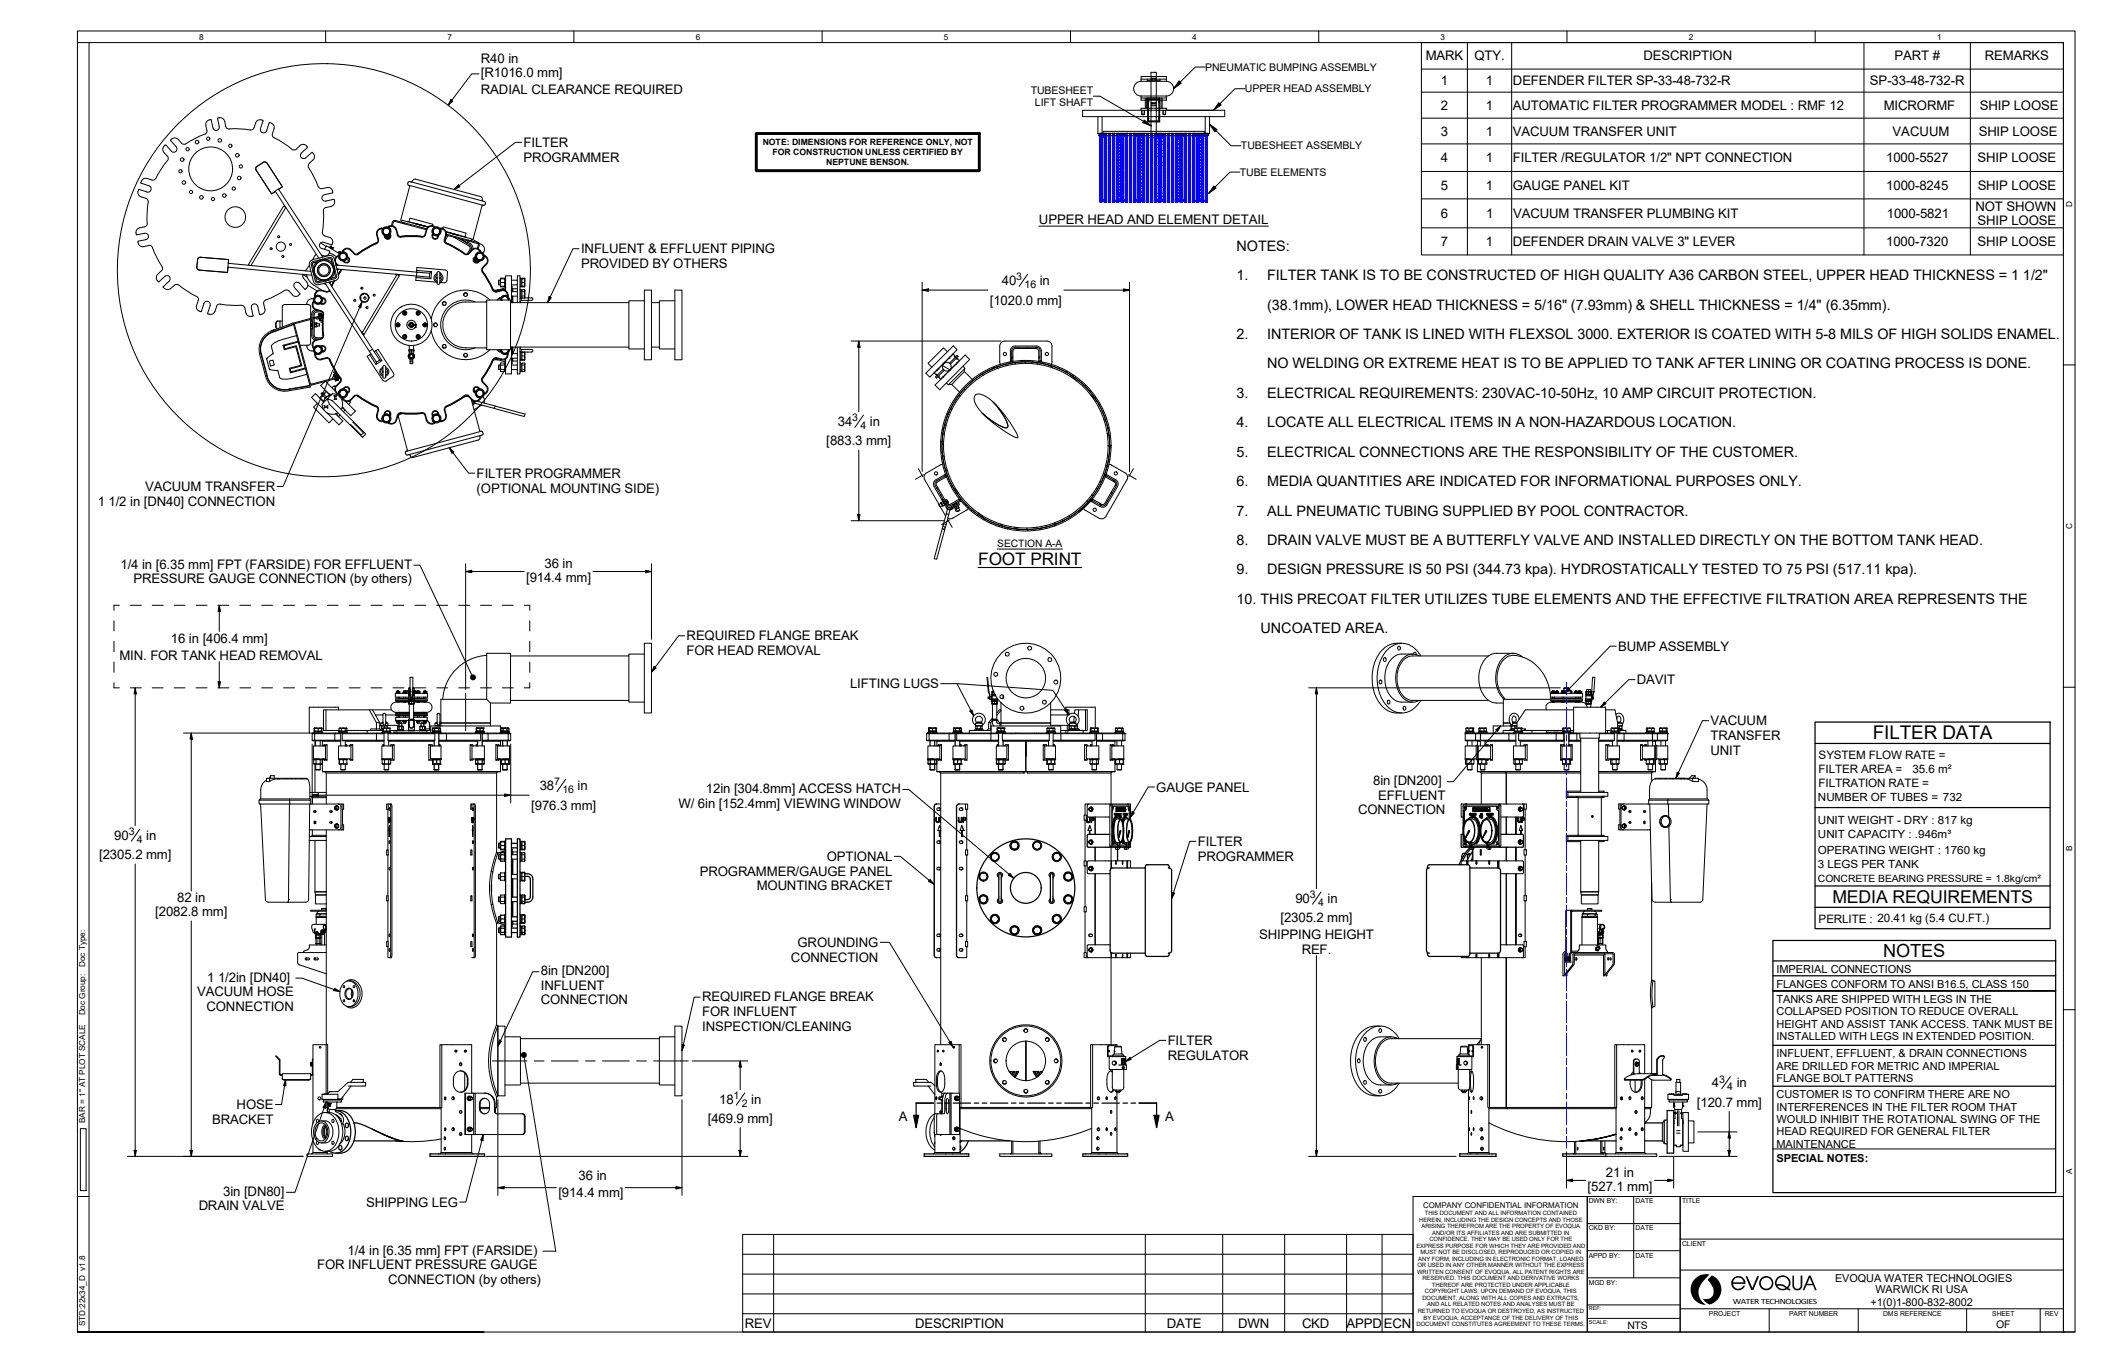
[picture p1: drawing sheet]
<svg xmlns="http://www.w3.org/2000/svg" width="432mm" height="279mm" viewBox="0 0 432 279" stroke-linecap="round" stroke-linejoin="round" font-family="sans-serif">
<defs><g id="words">
<text font-size="3.9" x="384" y="151.6">FILTER DATA</text>
<text font-size="3.7" x="386.1" y="196.2">NOTES</text>
<text font-size="3.6" x="375.7" y="185">MEDIA REQUIREMENTS</text>
<text font-size="3.5" x="200.6" y="115.8">FOOT PRINT</text>
<g font-size="3">
<text x="253.5" y="51.4">NOTES:</text>
<text x="253.5" y="57.4">1.</text>
<text x="259.8" y="57.4">FILTER TANK IS TO BE CONSTRUCTED OF HIGH QUALITY A36 CARBON STEEL, UPPER HEAD THICKNESS = 1 1/2&quot;</text>
<text x="259.8" y="63.5">(38.1mm), LOWER HEAD THICKNESS = 5/16&quot; (7.93mm) &amp; SHELL THICKNESS = 1/4&quot; (6.35mm).</text>
<text x="253.5" y="69.5">2.</text>
<text x="259.8" y="69.5">INTERIOR OF TANK IS LINED WITH FLEXSOL 3000. EXTERIOR IS COATED WITH 5-8 MILS OF HIGH SOLIDS ENAMEL.</text>
<text x="259.8" y="75.5">NO WELDING OR EXTREME HEAT IS TO BE APPLIED TO TANK AFTER LINING OR COATING PROCESS IS DONE.</text>
<text x="253.5" y="81.6">3.</text>
<text x="259.8" y="81.6">ELECTRICAL REQUIREMENTS: 230VAC-10-50Hz, 10 AMP CIRCUIT PROTECTION.</text>
<text x="253.5" y="87.6">4.</text>
<text x="259.8" y="87.6">LOCATE ALL ELECTRICAL ITEMS IN A NON-HAZARDOUS LOCATION.</text>
<text x="253.5" y="93.6">5.</text>
<text x="259.8" y="93.6">ELECTRICAL CONNECTIONS ARE THE RESPONSIBILITY OF THE CUSTOMER.</text>
<text x="253.5" y="99.7">6.</text>
<text x="259.8" y="99.7">MEDIA QUANTITIES ARE INDICATED FOR INFORMATIONAL PURPOSES ONLY.</text>
<text x="253.5" y="105.7">7.</text>
<text x="259.8" y="105.7">ALL PNEUMATIC TUBING SUPPLIED BY POOL CONTRACTOR.</text>
<text x="253.5" y="111.7">8.</text>
<text x="259.8" y="111.7">DRAIN VALVE MUST BE A BUTTERFLY VALVE AND INSTALLED DIRECTLY ON THE BOTTOM TANK HEAD.</text>
<text x="253.5" y="117.8">9.</text>
<text x="259.8" y="117.8">DESIGN PRESSURE IS 50 PSI (344.73 kpa). HYDROSTATICALLY TESTED TO 75 PSI (517.11 kpa).</text>
<text x="253.5" y="123.8">10. THIS PRECOAT FILTER UTILIZES TUBE ELEMENTS AND THE EFFECTIVE FILTRATION AREA REPRESENTS THE</text>
<text x="258.4" y="129.8">UNCOATED AREA.</text>
</g>
<g font-size="2.7">
<text x="98.6" y="12.8">R40 in</text>
<text x="98.6" y="15.7">[R1016.0 mm]</text>
<text x="292.3" y="12.4">MARK</text>
<text x="295.4" y="17.5">1</text>
<text x="302.3" y="12.4">QTY.</text>
<text x="304.7" y="17.5">1</text>
<text x="310.2" y="17.5">DEFENDER FILTER SP-33-48-732-R</text>
<text x="337" y="12.4">DESCRIPTION</text>
<text x="383.4" y="17.5">SP-33-48-732-R</text>
<text x="388.4" y="12.4">PART #</text>
<text x="406.9" y="12.4">REMARKS</text>
<text x="98.6" y="19.2">RADIAL CLEARANCE REQUIRED</text>
<text x="295.4" y="22.5">2</text>
<text x="304.7" y="22.5">1</text>
<text x="310.2" y="22.5">AUTOMATIC FILTER PROGRAMMER MODEL : RMF 12</text>
<text x="386.2" y="22.5">MICRORMF</text>
<text x="405.9" y="22.5">SHIP LOOSE</text>
<text x="295.4" y="27.8">3</text>
<text x="304.7" y="27.8">1</text>
<text x="310.2" y="27.8">VACUUM TRANSFER UNIT</text>
<text x="388" y="27.8">VACUUM</text>
<text x="405.7" y="27.8">SHIP LOOSE</text>
<text x="107.3" y="30.1">FILTER</text>
<text x="107.3" y="33.1">PROGRAMMER</text>
<text x="295.4" y="33.3">4</text>
<text x="304.7" y="33.3">1</text>
<text x="310.2" y="33.3">FILTER /REGULATOR 1/2&quot; NPT CONNECTION</text>
<text x="386.7" y="33.3">1000-5527</text>
<text x="405.5" y="33.3">SHIP LOOSE</text>
<text x="295.4" y="38.9">5</text>
<text x="304.7" y="38.9">1</text>
<text x="310.2" y="38.9">GAUGE PANEL KIT</text>
<text x="386.7" y="38.9">1000-8245</text>
<text x="405.5" y="38.9">SHIP LOOSE</text>
<text x="213" y="45.9">UPPER HEAD AND ELEMENT DETAIL</text>
<text x="295.4" y="44.7">6</text>
<text x="304.7" y="44.7">1</text>
<text x="310.2" y="44.7">VACUUM TRANSFER PLUMBING KIT</text>
<text x="386.8" y="44.7">1000-5821</text>
<text x="405" y="43.2">NOT SHOWN</text>
<text x="405.5" y="46.2">SHIP LOOSE</text>
<text x="119.1" y="51.9">INFLUENT &amp; EFFLUENT PIPING</text>
<text x="295.4" y="50.4">7</text>
<text x="304.7" y="50.5">1</text>
<text x="310.2" y="50.4">DEFENDER DRAIN VALVE 3&quot; LEVER</text>
<text x="386.7" y="50.4">1000-7320</text>
<text x="405.5" y="50.5">SHIP LOOSE</text>
<text x="119.1" y="54.9">PROVIDED BY OTHERS</text>
<text x="205.4" y="58.4">40</text>
<text x="213.2" y="58.4">in</text>
<text x="202.9" y="62.5">[1020.0 mm]</text>
<text x="171.8" y="87.3">34</text>
<text x="178.3" y="87.3">in</text>
<text x="169.4" y="91.3">[883.3 mm]</text>
<text x="29.8" y="100.7">VACUUM TRANSFER</text>
<text x="97.7" y="97.9">FILTER PROGRAMMER</text>
<text x="97.7" y="101">(OPTIONAL MOUNTING SIDE)</text>
<text x="20" y="103.7">1</text>
<text x="22.2" y="103.7">1/2 in [DN40] CONNECTION</text>
<text x="24.7" y="116.6">1/4 in [6.35 mm] FPT (FARSIDE) FOR EFFLUENT</text>
<text x="27.4" y="119.6">PRESSURE GAUGE CONNECTION (by others)</text>
<text x="107.9" y="119.3">[914.4 mm]</text>
<text x="111.6" y="116.4">36 in</text>
<text x="35.1" y="131.8">16 in [406.4 mm]</text>
<text x="140.8" y="131.2">REQUIRED FLANGE BREAK</text>
<text x="24.5" y="135.2">MIN. FOR TANK HEAD REMOVAL</text>
<text x="140.8" y="134.2">FOR HEAD REMOVAL</text>
<text x="331.8" y="133.4">BUMP ASSEMBLY</text>
<text x="174.3" y="141.1">LIFTING LUGS</text>
<text x="335.6" y="140.3">DAVIT</text>
<text x="350.7" y="148.7">VACUUM</text>
<text x="350.7" y="151.7">TRANSFER</text>
<text x="350.7" y="154.7">UNIT</text>
<text x="110.7" y="162">38</text>
<text x="118.4" y="162">in</text>
<text x="281.5" y="160.9">8in [DN200]</text>
<text x="108.9" y="166">[976.3 mm]</text>
<text x="139.1" y="165.5">W/ 6in [152.4mm] VIEWING WINDOW</text>
<text x="144.7" y="162.5">12in [304.8mm] ACCESS HATCH</text>
<text x="237.1" y="162.3">GAUGE PANEL</text>
<text x="278.4" y="166.9">CONNECTION</text>
<text x="282.6" y="164">EFFLUENT</text>
<text x="23.4" y="172.1">90</text>
<text x="30" y="172.1">in</text>
<text x="245.6" y="173.4">FILTER</text>
<text x="20.4" y="176.1">[2305.2 mm]</text>
<text x="143.5" y="179.5">PROGRAMMER/GAUGE PANEL</text>
<text x="169.5" y="176.5">OPTIONAL</text>
<text x="245.6" y="176.4">PROGRAMMER</text>
<text x="36.3" y="185">82 in</text>
<text x="155.2" y="182.5">MOUNTING BRACKET</text>
<text x="265.6" y="185.1">90</text>
<text x="272.2" y="185.1">in</text>
<text x="31.8" y="187.9">[2082.8 mm]</text>
<text x="262.5" y="189.1">[2305.2 mm]</text>
<text x="162.2" y="197.1">CONNECTION</text>
<text x="163.5" y="194.1">GROUNDING</text>
<text x="258.2" y="192.5">SHIPPING HEIGHT</text>
<text x="266.9" y="195.5">REF.</text>
<text x="42.5" y="201.2">1</text>
<text x="44.7" y="201.2">1/2in [DN40]</text>
<text x="110.9" y="199.9">8in [DN200]</text>
<text x="110.9" y="202.9">INFLUENT</text>
<text x="40.4" y="204.2">VACUUM HOSE</text>
<text x="42.4" y="207.2">CONNECTION</text>
<text x="110.9" y="205.9">CONNECTION</text>
<text x="144" y="205.3">REQUIRED FLANGE BREAK</text>
<text x="144" y="208.3">FOR INFLUENT</text>
<text x="144" y="211.3">INSPECTION/CLEANING</text>
<text x="239.4" y="214.2">FILTER</text>
<text x="239.4" y="217.2">REGULATOR</text>
<text x="48.5" y="227.4">HOSE</text>
<text x="147.4" y="226.2">18</text>
<text x="154" y="226.2">in</text>
<text x="347.9" y="226.9">[120.7 mm]</text>
<text x="351" y="222.9">4</text>
<text x="356.1" y="222.9">in</text>
<text x="43.5" y="230.4">BRACKET</text>
<text x="145.1" y="230.3">[469.9 mm]</text>
<text x="184.3" y="229.8">A</text>
<text x="238.9" y="229.8">A</text>
<text x="45.8" y="245.1">3in [DN80]</text>
<text x="114.5" y="245.5">[914.4 mm]</text>
<text x="118.6" y="241.9">36 in</text>
<text x="325.5" y="244.1">[527.1 mm]</text>
<text x="329.3" y="241.2">21 in</text>
<text x="40.7" y="248.1">DRAIN VALVE</text>
<text x="75.1" y="247.4">SHIPPING LEG</text>
<text x="71.3" y="257.2">1/4 in [6.35 mm] FPT (FARSIDE)</text>
<text x="65.1" y="260.2">FOR INFLUENT PRESSURE GAUGE</text>
<text x="79.6" y="263.2">CONNECTION (by others)</text>
<text x="152.7" y="272.1">REV</text>
<text x="187.6" y="272.1">DESCRIPTION</text>
<text x="239.2" y="272.1">DATE</text>
<text x="253.9" y="272.1">DWN</text>
<text x="267" y="272.1">CKD</text>
<text x="276.1" y="272.1">APPD</text>
<text x="283.7" y="272.1">ECN</text>
</g>
<g font-size="2.4">
<text x="372.9" y="155.6">SYSTEM FLOW RATE =</text>
<text x="372.9" y="158.5">FILTER AREA =</text>
<text x="372.9" y="161.4">FILTRATION RATE =</text>
<text x="392.1" y="158.5">35.6 m²</text>
<text x="372.9" y="189.1">PERLITE : 20.41 kg (5.4 CU.FT.)</text>
</g>
<g font-size="2.3">
<text x="372.7" y="164.3">NUMBER OF TUBES = 732</text>
<text x="372.7" y="168.9">UNIT WEIGHT - DRY : 817 kg</text>
<text x="372.7" y="171.8">UNIT CAPACITY : .946m³</text>
<text x="372.7" y="175">OPERATING WEIGHT : 1760 kg</text>
<text x="372.7" y="177.9">3 LEGS PER TANK</text>
<text x="364.2" y="202.5">FLANGES CONFORM TO ANSI B16.5, CLASS 150</text>
<text x="364.2" y="199.4">IMPERIAL CONNECTIONS</text>
<text x="364.2" y="205.6">TANKS ARE SHIPPED WITH LEGS IN THE</text>
<text x="364.2" y="208.1">COLLAPSED POSITION TO REDUCE OVERALL</text>
<text x="364.2" y="210.6">HEIGHT AND ASSIST TANK ACCESS. TANK MUST BE</text>
<text x="364.2" y="213.2">INSTALLED WITH LEGS IN EXTENDED POSITION.</text>
<text x="364.2" y="216.8">INFLUENT, EFFLUENT, &amp; DRAIN CONNECTIONS</text>
<text x="364.2" y="219.3">ARE DRILLED FOR METRIC AND IMPERIAL</text>
<text x="364.2" y="221.8">FLANGE BOLT PATTERNS</text>
<text x="364.2" y="227.7">INTERFERENCES IN THE FILTER ROOM THAT</text>
<text x="364.2" y="225.1">CUSTOMER IS TO CONFIRM THERE ARE NO</text>
<text x="364.2" y="230.2">WOULD INHIBIT THE ROTATIONAL SWING OF THE</text>
<text x="364.2" y="232.7">HEAD REQUIRED FOR GENERAL FILTER</text>
<text x="364.2" y="238.3">SPECIAL NOTES:</text>
<text x="364.2" y="235.2">MAINTENANCE</text>
</g>
<g font-size="2.2">
<text x="247.1" y="14.5">PNEUMATIC BUMPING ASSEMBLY</text>
<text x="211.4" y="19.3">TUBESHEET</text>
<text x="212.2" y="21.7">LIFT SHAFT</text>
<text x="255.2" y="19">UPPER HEAD ASSEMBLY</text>
<text x="254.4" y="30.6">TUBESHEET ASSEMBLY</text>
<text x="254.2" y="36">TUBE ELEMENTS</text>
<text x="208.4" y="57.5">3</text>
<text x="210.1" y="59">16</text>
<text x="174.7" y="86.3">3</text>
<text x="176.4" y="87.9">4</text>
<text x="113.6" y="161">7</text>
<text x="115.3" y="162.6">16</text>
<text x="26.4" y="171.2">3</text>
<text x="28.1" y="172.7">4</text>
<text x="268.6" y="184.1">3</text>
<text x="270.3" y="185.6">4</text>
<text x="352.5" y="221.9">3</text>
<text x="150.4" y="225.3">1</text>
<text x="152.1" y="226.8">2</text>
<text x="354.1" y="223.5">4</text>
<text x="376.2" y="262.8">EVOQUA WATER TECHNOLOGIES</text>
<text x="383.5" y="267.7">+1(0)1-800-832-8002</text>
<text x="384.5" y="265.1">WARWICK RI USA</text>
<text x="409.3" y="272.3">OF</text>
</g>
<g font-size="2.1">
<text x="204.5" y="112.2">SECTION A-A</text>
<text x="372.7" y="180.9">CONCRETE BEARING PRESSURE = 1.8kg/cm²</text>
<text x="333.7" y="272.4">NTS</text>
</g>
<g font-size="1.8">
<text x="156.4" y="29.8">NOTE: DIMENSIONS FOR REFERENCE ONLY, NOT</text>
<text x="158.4" y="31.8">FOR CONSTRUCTION UNLESS CERTIFIED BY</text>
<text x="169.4" y="33.8">NEPTUNE BENSON.</text>
</g>
<g font-size="1.7">
<text x="40.9" y="8.1">8</text>
<text x="91.8" y="8.1">7</text>
<text x="142.7" y="8.1">6</text>
<text x="193.5" y="8.1">5</text>
<text x="244.4" y="8.1">4</text>
<text x="295.4" y="8.1">3</text>
<text x="346.3" y="8.1">2</text>
<text x="397.2" y="8.1">1</text>
<text x="424.8" y="42.4" transform="rotate(-90 424.8 42.4)">D</text>
<text x="424.8" y="108.5" transform="rotate(-90 424.8 108.5)">C</text>
<text x="424.8" y="174.5" transform="rotate(-90 424.8 174.5)">B</text>
<text x="17.5" y="198.2" transform="rotate(-90 17.5 198.2)">Doc Type:</text>
<text x="17.5" y="208.1" transform="rotate(-90 17.5 208.1)">Doc Group:</text>
<text x="17.5" y="230.2" transform="rotate(-90 17.5 230.2)">BAR = 1&quot; AT PLOT SCALE</text>
<text x="424.8" y="240.6" transform="rotate(-90 424.8 240.6)">A</text>
<text x="355.3" y="267.2">WATER TECHNOLOGIES</text>
<text x="17.5" y="271.8" transform="rotate(-90 17.5 271.8)">STD:22x34_D v1.8</text>
</g>
<text font-size="1.6" x="291.8" y="247.6">COMPANY CONFIDENTIAL INFORMATION</text>
<g font-size="1.4">
<text x="325.8" y="246.7">DWN BY:</text>
<text x="335.3" y="246.7">DATE</text>
<text x="344.9" y="246.7">TITLE</text>
<text x="325.8" y="252.2">CKD BY:</text>
<text x="325.8" y="257.8">APPD BY:</text>
<text x="335.3" y="252.2">DATE</text>
<text x="335.3" y="257.8">DATE</text>
<text x="344.9" y="255.4">CLIENT</text>
<text x="325.8" y="263.3">MGD BY:</text>
<text x="350.4" y="269.7">PROJECT</text>
<text x="366.8" y="269.7">PART NUMBER</text>
<text x="386.1" y="269.7">DMS REFERENCE</text>
<text x="408.5" y="269.7">SHEET</text>
<text x="419.3" y="269.7">REV</text>
</g>
<g font-size="1.2">
<text x="291" y="250.4">HEREIN, INCLUDING THE DESIGN CONCEPTS AND THOSE</text>
<text x="291.5" y="251.7">ARISING THEREFROM ARE THE PROPERTY OF EVOQUA</text>
<text x="292.1" y="249.1">THIS DOCUMENT AND ALL INFORMATION CONTAINED</text>
<text x="290.4" y="255.8">EXPRESS PURPOSE FOR WHICH THEY ARE PROVIDED AND</text>
<text x="291.2" y="257.1">MUST NOT BE DISCLOSED, REPRODUCED OR COPIED IN</text>
<text x="293.1" y="254.4">CONFIDENCE. THEY MAY BE USED ONLY FOR THE</text>
<text x="293.7" y="253.1">AND/OR ITS AFFILIATES AND ARE SUBMITTED IN</text>
<text x="290.5" y="261.1">WRITTEN CONSENT OF EVOQUA. ALL PATENT RIGHTS ARE</text>
<text x="290.6" y="259.8">OR USED IN ANY OTHER MANNER WITHOUT THE EXPRESS</text>
<text x="290.8" y="258.4">ANY FORM, INCLUDING IN ELECTRONIC FORMAT, LOANED</text>
<text x="291.7" y="262.5">RESERVED. THIS DOCUMENT AND DERIVATIVE WORKS</text>
<text x="293.6" y="263.8">THEREOF ARE PROTECTED UNDER APPLICABLE</text>
<text x="290.7" y="269.1">RETURNED TO EVOQUA OR DESTROYED, AS INSTRUCTED</text>
<text x="291.7" y="266.5">DOCUMENT, ALONG WITH ALL COPIES AND EXTRACTS,</text>
<text x="292.2" y="265.1">COPYRIGHT LAWS. UPON DEMAND OF EVOQUA, THIS</text>
<text x="292.6" y="267.8">AND ALL RELATED NOTES AND ANALYSES MUST BE</text>
<text x="290.4" y="271.8">DOCUMENT CONSTITUTES AGREEMENT TO THESE TERMS.</text>
<text x="291.9" y="270.5">BY EVOQUA. ACCEPTANCE OF THE DELIVERY OF THIS</text>
</g>
<g font-size="1.1">
<text x="325.8" y="268.6">REF:</text>
<text x="325.8" y="271.4">SCALE:</text>
</g>
</g></defs>
<g fill="none" stroke="#000" stroke-width=".21">
<path d="M15.9 8.7h407.2v264.3M18.3 8.7v264.3M66.8 6.4v2.3M98.2 15.1h-1.5l-4.8 6.5M117.7 6.4v2.3M168.6 6.4v2.3M219.5 6.4v2.3M224.2 19.7h1.3l10.6 6.1-1.8-.7 .3-.5 1.5 1.2M234 16.7a1.51 1.51 0 0 0-1.6 1.5 1.51 1.51 0 0 0 1.5 1.5M234 16.7v-1h5.1v1M234 19.7v.8h5.1v-.8M234 19.7h5.1"/>
<path d="M234 16.7h5.1M234 16.2h5.1M235.2 16.2v.3h2.6v-.3M236 16.2h1.1M236 16h1.1M236.2 16v.2M236.9 16v.2M239.1 16.7a1.51 1.51 0 0 1 1.5 1.5 1.51 1.51 0 0 1-1.5 1.5M241.7 16.6l.5 .4-1.6 1.2zM247.1 13.7h-2l-4.5 4.5M255.2 18.2h-2l-4.4 4.4 1.1-1.5 .4 .4-1.5 1.1h-9.5M270.4 6.4v2.3"/>
<path d="M291.4 8.7h131.7v43.6h-131.7zM291.4 14.2h131.7M291.4 18.9h131.7M300.9 8.7v43.6M309.9 8.7v43.6M321.3 6.4v2.3M372.2 6.4v2.3M382.2 8.7v43.6M404 8.7v43.6M28.4 38.9v.2a.92 .92 0 0 0 .5 1.3l1 .3 .4 .3a2.37 2.37 0 0 1-.1 1.6v3.2a.68 .68 0 0 1-.5 .7l-1.1 .2M28.4 38.9h.2l1.5 .4M31.9 36.6a.65 .65 0 0 1-.8 .3l-1-.3a.85 .85 0 0 0-.9 .1 .85 .85 0 0 0-.2 .9l1.5 .5a.68 .68 0 0 1 .5 .8 .68 .68 0 0 1-.9 .5"/>
<path d="M33.6 31.2l.7 .8M33.6 30a.9 .9 0 0 0 0 1.2M34 29.8l-.4 .2M34 29.7l1.1 1.3a.68 .68 0 0 0 1 0 .68 .68 0 0 0 0-.9M34.3 32a.65 .65 0 0 1 0 .9l-1.1 1.5-1.2 2.2M35 28.7l.1-.1a.91 .91 0 0 1 1.4 0l.7 .8a.65 .65 0 0 0 .9 .1M35 28.7v.2l1.1 1.2M42 27.5l-1.7 .7-2.2 1.3M42.2 25.7l.2 1a.68 .68 0 0 1-.4 .8M42.2 25.7a.83 .83 0 0 1 .2-.9 .83 .83 0 0 1 .9-.2l.4 1.6M44.7 24.2h.2a.96 .96 0 0 1 1.1 .6M44.7 24.2l-.1 .2 .3 1.5a.65 .65 0 0 1-.5 .8 .65 .65 0 0 1-.7-.5"/>
<path d="M46.1 24.9l.2 1a.68 .68 0 0 0 .7 .5h1.9l2.4 .2M52.5 34.9l3.2 4.8 .8-.5M52.7 34.1l-.3 .5 .1 .2M54 33.3l.3-.1 .4 .2M54 33.3l-1.3 .8M54.7 33.4l3.2 4.9-.8 .5 .8-.5zM55.2 25.2l.1-.1 .3 .1M55.2 25.2l-.5 1.6a.68 .68 0 0 1-.9 .4 .68 .68 0 0 1-.4-.8l.5-1.6a.95 .95 0 0 0-1.5 .4l-.3 1a.65 .65 0 0 1-.8 .4M55.6 25.3a.9 .9 0 0 1 .6 1.1l-.4 1a.68 .68 0 0 0 .4 .9l1.6 .8 2 1.5a.65 .65 0 0 0 .9 0M63 30.3v-.1a.92 .92 0 0 0-1.5-.4l-.8 .8M63 30.3l-1.2 1.1M63.3 34.4l1.2 2.1 .7 1.7a.67 .67 0 0 0 .8 .5l1.1-.3"/>
<path d="M63.4 33.5a.65 .65 0 0 0-.1 .9M64.1 31.3l.1 .1a.96 .96 0 0 1 0 1.4l-.8 .7M64.1 31.3l-.2-.1-1.2 1.1a.65 .65 0 0 1-.9 0 .65 .65 0 0 1 0-.9M66.5 39.9a.68 .68 0 0 0-.5 .8 .68 .68 0 0 0 .8 .5l1.6-.3M67.1 38.4a.88 .88 0 0 1 1 1.2l-1.6 .3M83.8 38l15.3 4.1M83.8 38l-.2-.2 .1-.4 .2-.2 .4 .1 14.8 3.9 .4 .2v.2M83.8 38l.2 .3M84 38.3l-1.8 6.7 .2 .5M85.2 36.7l13.3 3.6 .4 .3v.3M85.2 36.7a.87 .87 0 0 0-.8 .6h-.2M92.4 20.4l.4 .3-.9 .9z"/>
<path d="M94 37.9l.3 .4-1.1 .5zM106.9 29.2h-1.2l-12.5 9.6M222 22.6h29.1v1.3h-29.1zM225.1 23.9v3.5h22.9v-3.5M225.3 27.4v.4h22.5v-.4M226 23.9v3.5M226.2 27.4v-.5h20.7v.5M234 20.1h5.1M234 22.6v-.4h5.1v.4M234.1 22.6v.8h.5v-.8v.8h-.5v-.8M234.8 20.1v2.1M235 20.1v2.1"/>
<path d="M235.3 24.8h2.5M235.3 20.1v4.9h2.5v-4.9M235.5 20.1l-.1 .3 2.2-.1M235.5 20.8v.2M235.5 20.4v4.4v-.6M235.5 27.8v.4h2.1v-.4M235.5 20.3h2.1M235.7 24.8v.2M236 21.1h1.1M236 21.2h1.1M236 21.5h1.1M236 27.8v-13h1.1v13"/>
<path d="M236 21.7h1.1M236.1 21.1v.1M236.1 21.5v.2M237 21.1v.1M237 21.5v.2M237.4 24.8v.2M237.6 20.8v.2M237.6 20.4v4.4v-.6M237.6 20.1v.2M238.1 20.1v2.1M238.3 20.1v2.1M238.4 22.6v.8h.6"/>
<path d="M238.5 22.6v.8h.5M239 22.6v.8M247.1 23.9v3.5M248 25.5l1.1 1.5 .5-.4-1.6-1.1 4.4 4.4h2M254.2 35.3h-2l-4.4 4.4 1.1-1.6 .4 .5-1.5 1.1M291.4 24.2h131.7M291.4 29.5h131.7M291.4 35.1h131.7M27.9 47.7l.1 .4 1.7-.3a.65 .65 0 0 1 .7 .5 .65 .65 0 0 1-.5 .8l-1.5 .3M28.3 49.6v.3M28.4 49.9a.9 .9 0 0 0 1 .7M28.4 49.5l-.1 .1"/>
<path d="M28.6 46.7a.9 .9 0 0 0-.7 1.1M30.5 50.3a.64 .64 0 0 1 .7 .4l.8 1.8 1.2 2.1a.65 .65 0 0 1-.1 .9l-.8 .7a.87 .87 0 0 0 .3 1.6l1.2-1.1a.65 .65 0 0 1 .9 0 .65 .65 0 0 1 0 .9l-1.2 1.1M30.5 50.3l-1.1 .3M33.5 58.7l-.1 .2 .3 .2M33.7 59.1a.9 .9 0 0 0 1.3 0M35.8 58.5l-.8 .7M36.6 58.4a.65 .65 0 0 0-.8 .1M36.6 58.4l1.5 1.1 2.2 1.3M41.1 52.7l-.5 .3-.1 .2-.1 1.6M41.1 52.7l5.8 .5-.1 .8 .1-.8zM46.7 54.8l-.1 1-5.8-.4-.4-.4v-.2M51.1 54.4l-.2-.1 7.2-12 .5 .2-7.1 11.9"/>
<path d="M58.4 59.5l-2.2 1.3-1.7 .7a.7 .7 0 0 0-.4 .8l.2 1M58.4 59.5a.65 .65 0 0 1 .8 .1M59.2 59.6l.8 .9M61.4 58.1a.65 .65 0 0 0-1-.1 .65 .65 0 0 0 0 .9l1.1 1.3-.3 .3M62.1 56.3l.1 .7M62.2 57l.7 .8M62.2 56.3l.8 .5M62.7 55.5h.1M62.7 55.4v.1M62.8 56.3l.6 1.3a6.9 6.9 0 0 0 2.6 1.9M62.9 57.8a.82 .82 0 0 1 .3 .9 .82 .82 0 0 1-.7 .5l-1.1-1.2M63.1 58.5l1.9 1.1"/>
<path d="M63.4 54.4l.9 3.3a.94 .94 0 0 0 1.1 .7M63.8 55.6l-17-1.6-.1 .8 17.2 1.6M63.8 54.3l.9 3.3 .1 .3 .5 .1M64.2 55.6l.1 .6M64.2 54.9l.1 .7h-.2M64.2 53.9l-.2 .3 .2 .7M64.3 56.2h.2l.2 .7M64.5 52.4l-.4 .8M64.7 56.9l1.2 .7M64.7 56.9l.2 .6M64.9 52.2l-.3 .3M64.9 53.7l-.6 .2"/>
<path d="M64.9 57.5l.3 .2M64.9 53.7l-.7 1.2M65.5 53.3l.1 .1-.7 .3M65.8 49.8l1.1 .7M65.9 57.6l.7-.1v.2M65.9 57.6l-.7 .1M65.9 59.5a1.06 1.06 0 0 0-1.3 .7M65.9 59.5l1 .3M66.1 47.6a.65 .65 0 0 0 .5 .7l1 .4M66.2 52.7l-9.1-14-.7 .5 9 13.7M66.2 53.1v.1h.7M66.2 53.2l-.6 .1"/>
<path d="M66.3 43.2v2.5l-.2 1.9M66.3 58.1l.5 .2-.2-.3 9.1 14M66.5 51.1l.4-.7 2.7 1.6M66.9 53.2l1.2 .7M67.3 57.5l-.7 .1M67.4 52.4a.94 .94 0 0 1 1.1 .7M67.4 52.4l-3.3 .8a.94 .94 0 0 0-.7 1.2l-.8 1.1M67.5 50.7l.7 .5M67.5 51.9a1.03 1.03 0 0 1-1.6 .4M67.5 51.4v.5l1.5 .7M67.5 52.8l-3.3 .8-.4 .4v.2M67.5 59.5l-.1 .1-.5 .1"/>
<path d="M67.5 52.8l.5 .1 .2 .3M67.6 48.7a.94 .94 0 0 1 .6 1.1M67.6 53l-.7 .2M67.6 53l.3 .2M67.6 59.6l-.4 .3a2.79 2.79 0 0 0-2-.2l-.5 .5M67.6 50.7h.1M67.8 50.5l-.1 .2M67.8 50.5h.1M67.8 50.5l.1 .1M67.8 50.5l-.1 .2 .2 .2 .1-.2M67.8 57.8l-.2 .3-.1-.3 8.9 13.8M67.9 50.6l.3 .1"/>
<path d="M67.9 42.3l-1.1 .2a.68 .68 0 0 0-.5 .7M67.9 57.1l-.7 .2 .1 .2M67.9 53.2l.2 .7M68.1 53.9l.3 .6h.1M68.1 50.1l-.1 .1-1.6-.5a.67 .67 0 0 0-.9 .4 .67 .67 0 0 0 .5 .9l1.5 .4M68.2 50.7l.1 .1M68.2 51h-.1M68.2 53.2l.8 3.3M68.2 49.8l-.1 .3M68.3 50.8h.1M68.3 50.8l-.1 .2-.3-.1M68.4 40.9l.1 .1"/>
<path d="M68.5 57.6l-.6 1M68.5 54.5l.1 .7M68.5 53.1l.9 3.3M68.5 56.9l-.6 .2M68.6 41v.3M68.6 55.9l-.7 1.2M68.6 55.9l.2 .7M68.6 41.3a.9 .9 0 0 1-.7 1M68.6 57.2l-3.3 .8M68.7 57.5l-.7 1.2M68.7 55.1l-.2 .1 .1 .7M68.7 57.5l-3.3 .9"/>
<path d="M68.8 56.6l-.2 .3M68.8 54h.1M68.8 54l.4 .4-.3-.1M68.9 54.3l16.6 1.5M68.9 52.7l-.3 .7M69 56.5l-.1 .5-.3 .1M69.1 52.5l-.2 .2M69.2 55.5l.2-.3-.3-.1 16.3 1.5M69.3 51.8v-.1l.4 .2M69.4 52.6h.1M69.4 56.4a.94 .94 0 0 1-.7 1.1M69.4 52.6a.99 .99 0 0 0-.7 .9 .99 .99 0 0 0 .6 .9"/>
<path d="M69.4 52.4l-.3 .1M69.6 51.6h.1M69.6 51.6l-.2 .2M69.6 51.6l.2 .1M69.6 51.6l-.1 .2 .2 .1M69.6 52.3l.1 .6M69.7 53l.6 .3M69.8 51.7v.1zM69.8 55.2v.3l-.5 .7 .4-.6M69.9 52a.7 .7 0 0 1 1.1 .5M69.9 52l-.3 .2 .1 .8 .7 .4 .7-.5-.1-.4M70 52a.68 .68 0 0 0 0 1.2 .68 .68 0 0 0 1-.7"/>
<path d="M70 52a.68 .68 0 0 1 1 .5M70 55.2l-.1 .4-.5 .8M70.2 51.8l-.5 .4M70.3 53.5l.2 .3M70.4 51.8l.6 .3M70.4 51.7h.1M70.5 53.5l.1 .2M71 53h.1M71 53l-.6 .3M71 52.2l.1 .7M71.1 53.2l.4 .2M71.2 52.7a.54 .54 0 0 1 .3 .8 .54 .54 0 0 1-.8 .1"/>
<path d="M71.2 52.5a.69 .69 0 0 1 .4 1 .69 .69 0 0 1-1 .2M71.8 51.3a.85 .85 0 0 0-.8-.3 .85 .85 0 0 0-.7 .6M71.8 51.3l.8 .7M71.9 51.2l1 .9 .5-.1M71.9 51.2a1.06 1.06 0 0 0-1.7 .4M72.6 52.1a.68 .68 0 0 0 .9 0M77.2 49.8l-2.3 1.1-1.5 1.1M77.3 48.1l.3 1.1a.65 .65 0 0 1-.4 .7l-2.2 1.2-1.5 1M77.5 49.2l-.1 .5-.2 .1M78 47a.94 .94 0 0 0-.7 1.1M78.2 46.7l-.2 .1a1.13 1.13 0 0 0-.8 1.3l.3 1.1M78.2 46.7l.3 .1"/>
<path d="M78.2 46.9l.2 .1M78.2 46.9l-.3 .1M78.4 47h.1M78.5 47.5l.3 .6M78.7 48.2l.1 .3M78.8 46.8l-.3 .6M78.9 48.3l.1 .2M79.1 48.6l.3 .1M79.2 48.5l-.1 .1M79.3 48.4l-.1 .1M79.5 48.4l-.1 .3-.2-.1M79.5 48.3l-.2 .1"/>
<path d="M79.5 48.3v.5M79.5 46.7h-.6M79.6 46.6a1.01 1.01 0 0 1 1-.3 1.01 1.01 0 0 1 .7 .7l.4 1.3 .4 .2M79.6 48.1h-.7M79.6 48.1h.1M79.6 48.3v.6M79.6 46.8l.4 .5M79.7 46.6h.1M79.8 48.2l-.2 .7M79.8 47a.68 .68 0 0 0-1.2 .1M79.8 47a.68 .68 0 0 1-.5 1.1 .68 .68 0 0 1-.7-1M79.8 46.5l-.1 .1"/>
<path d="M79.8 48.7h.1M79.8 47.1a.78 .78 0 0 1-.1 .8 .78 .78 0 0 1-.8 .3l-.5-.7 .2-.4M79.8 47.1l-.2-.4-.8 .1-.2 .3M79.9 48.3v.1M79.9 48.1l-.1 .7M79.9 48l.1 .3M80 48.2l-.2 .6M80 48.3a.52 .52 0 0 1-.4 .6 .52 .52 0 0 1-.6-.4M80 47.4l-.3 .6M80 47.9a.7 .7 0 0 1-.1 1 .7 .7 0 0 1-1-.3M80.1 46.4l-.3 .1M80.1 46.4a.9 .9 0 0 1 1.1 .7"/>
<path d="M81 45.4l1.5 .4M81 45.4l-.3 .1-.2 .8M81 45.2l1.5 .4M81 45.2l-.4 .1-.3 1M81.1 56.2l.2 .3 .1-.3 .5 .3v-.2M81.2 47.1l.2 1a.68 .68 0 0 0 .8 .5M81.4 56.2l.5 .3-7.2 12-.5-.3zM82.1 48.5l1.9-.2 2.6 .2M82.1 48.5l2.6-.2 1.8 .2M82.2 48.6l2.5-.1 1.8 .1M82.3 45.5l.1-.4 5.3 1.4M82.5 45.6l.4 .1"/>
<path d="M82.5 45.6v.2l.4 .1v-.2M82.9 45.9l4.5 1.2M82.9 45.7l4.6 1.2M83.5 45.4l4.3 1.1M83.8 45.5l.2-.8 4.8 1.3-.1 .3a1.06 1.06 0 0 0-1.3 .7l-.4 1.3-.4 .2M85.1 45.8l.5 .1M85.1 45.8h.1M85.1 45.9l1.3 .2M85.3 56.9l-.1 .6 4.4 .3M85.3 56.5v.4M85.4 55.8v-.4l3.1 .3-.1 1.4-3.1-.2M85.4 55.4l.1-.6 6 .6 .3 .5-.3 1.9-.4 .2-.9-.1"/>
<path d="M85.5 55.8l2.6 .2-.1 .8-2.6-.2zM85.6 46h.1M85.7 46l.5 .1M86.2 46.1l.1 .1M86.4 46.1h.1M86.4 46.2h.1M86.5 46.2h.1M86.6 46.2h.1M86.6 46.2l.5 .2M86.9 46.3h-.1M87.2 46.4l.1 .1M87.2 46.4h.1"/>
<path d="M87.3 46.5h.1M87.3 46.5h.4M87.7 46.5h.1M88 56.8l.4 .3M88.5 55.7l-.4 .3M88.6 48.2a.65 .65 0 0 0 .5 .8 .65 .65 0 0 0 .8-.4M88.6 46.4l.4 .2M88.6 46.3l.5 .3M88.6 46.4a.94 .94 0 0 0-1.1 .7l-.3 1a.64 .64 0 0 1-.7 .5M88.7 47.9l-.1 .3M88.8 47.1v.7M88.8 48a.55 .55 0 0 0 .2 .8 .55 .55 0 0 0 .7-.3"/>
<path d="M88.8 47.1v.4M88.8 47.5v.4l.4 .1M88.8 47.5l.4 .5M88.9 47.9l.6 .3M88.9 48.1l-.2 .3M89 46.6h.1M89.1 46.8a.68 .68 0 0 1 1.1 .6 .68 .68 0 0 1-1 .6M89.1 46.8l-.3 .7M89.1 46.9l.3-.3 .8 .4a.73 .73 0 0 1-.1 .9 .73 .73 0 0 1-.9 .1M89.1 46.9l-.3 .2M89.4 46.6l-.6 .4M89.5 48.2h.1"/>
<path d="M89.5 46.6l.6 .4M89.6 56l.1-.3h.3l.5 .6M89.6 58l.3 .3 .3-.3M89.6 56.1a.94 .94 0 0 0-.6 .9 .94 .94 0 0 0 .6 .9M89.6 56.8v.3M89.6 56.3a.71 .71 0 0 0-.4 .7 .71 .71 0 0 0 .4 .6M89.6 56.9v.2M89.6 55.9v2.1M89.7 48.3l.1 .1M89.8 48.3v.2M90 48.2l-.1 .3M90.2 47.8l-.6 .4"/>
<path d="M90.2 47v.7M90.2 56.3a.71 .71 0 0 1 .4 .7 .71 .71 0 0 1-.4 .6M90.2 56.8v.3M90.2 56.1a.94 .94 0 0 1 .6 .9 .94 .94 0 0 1-.6 .9M90.2 55.9v2.1M90.3 47h.1M90.3 47l.1-.1a.93 .93 0 0 1 .9 1.2M90.5 46.8h.1a1.04 1.04 0 0 1 .9 1.3l-.3 1.1M90.5 46.7l-.3 .1M90.7 46.8l.1-.3 4.8 1.3-.3 .7M91.2 49.2v.2l.3 .4M91.4 48.1l-.3 1a.68 .68 0 0 0 .4 .9"/>
<path d="M91.5 49.9l2.2 1.2 1.5 1M91.5 47.5l4.2 1.2M91.5 48.2l4.5 1.2M91.5 49.8l1.7 .8 2.4 1.5 .4-.2 .8-.7M91.5 49.8l2.2 1.2 1.6 1M91.5 47.6l5.2 1.4-.1 .4M91.5 47.6l.3 .1M91.5 48l4.5 1.2M91.6 48.2l-.3 .4M91.8 47.6v.1M91.9 48.3l-.7 1.1M91.9 47.7h.1"/>
<path d="M91.9 47.7l.4 .1M91.9 47.6v.1M92.3 47.7l.1 .1M92.4 47.8h.1M92.4 47.8h-.1M92.5 47.8l.2 .1M92.7 47.8l.1 .1M92.8 47.9h.1M92.8 47.9h.2M93 47.9l.2 .1M93 47.9h-.1M93.1 48.6l3.1 1.9 .2 .1v.5"/>
<path d="M93.2 48h.1M93.3 48l.2 .1M93.3 48h.1M93.5 48.1h.1M93.6 48.1l.1 .1M93.7 48.1l.1 .1M93.9 48.2h.1M94 48.3h.1M94 48.9l2.3 1.3M94.5 49l1.3 .8h-.1M95.9 49.6a1.35 1.35 0 0 1 1 1.5M96 49.2l.4 .1"/>
<path d="M96 49.2v.2l.4 .1v-.2M96 49.4l-.2 .4M96.3 50.2a.71 .71 0 0 1 .3 1M96.4 49.5l1.5 .4M96.4 49.3l1.7 .5 .1 .5-.2 .7M96.4 51.1l-.6 1M96.6 51.2l-.2 .4M96.8 51.2a1.04 1.04 0 0 1 1.7 .4M96.9 49.1l1.9 1.1a1.11 1.11 0 0 1 .2 1.7M97 48.9l-.4 .4M97.2 52.8a.71 .71 0 0 0 .2 1.1 .71 .71 0 0 0 1-.4M97.3 52.9l-.1 .6 .1-.6"/>
<path d="M97.5 52.7a.54 .54 0 0 0-.3 .8 .54 .54 0 0 0 .8 .1M97.5 52.5l-.3 .3M97.5 52.9l-.1 .8 .2-.6M97.6 53.6l.2 .1M97.6 53.6h.2M97.6 53.6h.1M97.6 52.7l.4 .5M97.7 53.2l-.3 .4M97.7 53.3h.2l-.1 .3M97.7 53.2l-.1 .4M97.8 53.6v.1M97.8 53.7h.1"/>
<path d="M97.8 52.9l.6 .3M97.8 53l.2 .3h.4M97.9 49.9l.2 .2-.2 .8M97.9 53.3l-.1 .4M97.9 51.9l-.3 .6M98 53.2h.1M98.1 51.3l.3 .3M98.1 53.5l-.1 .2M98.1 51.2a.94 .94 0 0 0-1.2 .1l-.8 .7a.65 .65 0 0 1-.8 .1M98.2 53.5l-.1 .2M98.3 51.9a.68 .68 0 0 0-.5 1M98.3 51.9a.68 .68 0 0 1 .8 .6 .68 .68 0 0 1-.7 .7"/>
<path d="M98.4 51.7h.1M98.4 51.9l.3-.1 .5 .7-.4 .7-.4 .1M98.4 51.9a.68 .68 0 0 0-.6 1.1M98.7 51.8l-.7 .1M98.8 53.2l-.7 .1M98.8 51.9l.3 .6M98.8 55.7l1.4 2.1 .8 1.7M98.9 40.9l.2 .4M98.9 55.6l1.4 2.2 .8 1.6M98.9 54.9a.65 .65 0 0 0 0 .8M98.9 55.6l1.1 1.6 1.2 2.2M99 55l-.1 .2 .1 .4"/>
<path d="M99.1 42.1l-.3 .2-1.8 6.6M99.2 52.6l-.4 .6M99.3 52.4a1 1 0 0 1 .8 .8 1 1 0 0 1-.3 1l-.8 .8M99.3 52.6a.95 .95 0 0 1 .4 1.5M99.3 52.6h.1M99.5 41.9l-.4 .2M99.5 41.7l-.1 .2M99.7 54.1l-.8 .8M101 59.5l.6 .4a3 3 0 0 1 2-.2l.4 .5M101.2 59.4l.1 .2 .5 .1M101.8 59.8l1-.3a1.06 1.06 0 0 1 1.3 .7M102.1 59.5h.1"/>
<path d="M102.1 59.5h-.9M102.3 57.4v1M102.6 57.2v1.5M102.6 57.4h-.3M102.6 58.4h-.3M102.6 58.7l.1 .1M102.6 58.7h.9v.1M102.7 57l-.1 .2M102.7 57h.8v.2h-.9M102.7 57.2v1.5M102.7 59.4l-.1 .1zM102.7 59.4l.8 .1"/>
<path d="M103.5 57v1.8M103.5 57.9h-.8M103.5 58.8h-.8M103.5 59.4v.1M103.7 59l-2.4 .7M103.7 59.6v-3.1h1.2v5.5M103.7 57h-.2v1.8h.2M103.7 59.3h-.2v.2M104.9 58.7h.1v1.1M105.1 59.2v.6M106.1 57.4h-1.2M106.1 58.4h-1.2"/>
<path d="M106.1 59.2h-1.1M106.1 59.8h-1.2M106.6 57h.2v1.8h-.2M106.6 59.3h.2v1.9h-.2M107 57.2h.1M107 57.2h-.2M107 58.7h.1M107 59.5h-.2M107.5 57h-.5v1.2v.6h.5M107.5 57l.1 .2M107.5 57.2v.7M107.5 57.9v.8"/>
<path d="M107.5 57.9h-.5M107.5 58.7h-.7M107.5 59.4h-.5v1.3v.4h.5M107.5 59.4v1.3M107.5 59.4v1.7M107.5 59.8h-.5M107.6 57.2h-.6M107.6 57.2l-.1 1.5M107.6 58.7l-.1 .1zM118.7 51h-1.2l-5.2 11M132.1 59.5h1.5v14.3h-1.5zM138.4 59.5h1.4v14.3h-1.4z"/>
<path d="M189.1 59.5l1.2-.3v.5zM189.1 59.5h13.4M189.1 57.9v38.7M210.7 56.2l-1.8 2.5M213 46.4h47.1M218.1 59.5h13.5M230.3 59.2l1.3 .3-1.3 .2zM231.6 57.9v38.8M291.4 40.8h131.7M291.4 46.7h131.7M40.3 62.6a.95 .95 0 0 0 .8 1.3M40.3 60.8a.68 .68 0 0 1 .4 .8l-.4 1"/>
<path d="M41.3 63.8l-.2 .1M41.8 62.2a.68 .68 0 0 1 .8-.4 .68 .68 0 0 1 .5 .8l-.5 1.6M41.8 62.2l-.5 1.6M44.1 63.8a.86 .86 0 0 1-1.5 .4M44.4 62.8l-.3 1M49.5 62.6a.65 .65 0 0 1 .7 .5M49.5 62.6h-2.5l-1.8-.3a.66 .66 0 0 0-.8 .5M50.2 63.1l.2 1.1M50.4 64.1a1.01 1.01 0 0 0 1.4 .7M51.5 63.1l.4 1.6M51.9 64.7l-.1 .1M52.8 62.8a.65 .65 0 0 0-.8-.5 .65 .65 0 0 0-.5 .8"/>
<path d="M52.9 62.8l.3 1.6 .2 .1M53.6 72.5l1.2 4.6M53.6 64.4l-.3 .1M54.3 63.3a.94 .94 0 0 1-.6 1.1M54.5 77.2a4 4 0 0 0 4.9 2.9M54.8 77.1a3.7 3.7 0 0 0 4.6 2.6l4.1-.7M54.8 73.5h-.2l.7 2.3M55.2 74l.8-.2 .2 1-.7 .2zM55.4 75.7l-.1 .1 1.7 .2M56 72.4l-1.4 1.1M56.1 67.7a4 4 0 0 0-2.8 4.9l1.2 4.6M56.1 67.7l4-1.5 .1 .3-4 1.4"/>
<path d="M56.1 67.7l.1 .2M56.2 67.9a3.8 3.8 0 0 0-2.7 4.7l1.2 4.6a3.8 3.8 0 0 0 4.6 2.6M56.4 67.6l-.8 .3M56.9 75.9l.4 1.4a2.1 2.1 0 0 0 2.3 .3l3.3-.9 .6 2.3M57 65.8l-.3 .1-.2 .3v.9l.4 .3M57 65.8l-.4 .4v.9l.3 .3M57 65.8h.4v1.4M57.9 65.8h-.5M59.3 79.8l.1 .3M60 60.5a.94 .94 0 0 0 1.2 .1M60.2 66.5h.1M60.2 66.5l-3.9 1.5a3.7 3.7 0 0 0-2.7 4.5"/>
<path d="M60.2 66.5l.6 2.3M60.5 66.2l-.3 .3M60.8 68.8l.3 1.2-3.1 .8 .3 .9 2.3-.6 1.1 3.8-2.4 .6 .3 .9 3-.8v-.2M60.8 68.8l-2.3 .6a3.9 3.9 0 0 0-2.9 1.6l.4 1.6M61.1 70v.1M61.1 70.1l-2.9 .8 .2 .6 2.4-.6 1.1 4.1-2.4 .6 .2 .6 2.9-.8M61.1 70.1l1.5 5.3M62.6 75.6l.3 1.1M62.9 70.9a1.13 1.13 0 0 0 1.4 1M62.9 62.3v.1M62.9 70.8v.1M63.5 79l.1 .1"/>
<path d="M63.6 79.1v.2l-4.2 .8M63.6 79.1l-4.3 .7M63.7 65.3v-2.5l-.3-.3h-5.2l-.3 .3v4.2M63.7 65.5v5l-.4 .3h-1.8M63.7 66.9h.1M63.7 66.3v.6M63.7 66.3h.2v.5M63.7 66.3h.1M63.7 66.8h.2v.1h-.2M63.9 66.5h-.2M63.9 64.4v.8M63.9 65.4v.4"/>
<path d="M63.9 67.4v1.4a1 1 0 0 0 .7 .9M63.9 66.3h.1M63.9 66.9h.1M64 65.8h-.3M64 67.4h-.3M64 66.2v.8M64.2 65.8h-.2v1.1v.5h.2M64.2 65.4v3.4a.81 .81 0 0 0 1.1 .7M64.3 61.2a1.13 1.13 0 0 0-1.4 1.1M64.3 61.8a1.05 1.05 0 0 0 .5 1.8l1 .2M64.4 71.2h.1M64.4 61.9h.1"/>
<path d="M64.4 61.9a.93 .93 0 0 0 .4 1.5l1.3 .4 .3 .6M64.4 66.2v.8M64.4 65.3l.1 3.7 .4 .2h1.2M64.4 61.5l.4 .6M64.5 71.4v.7M64.5 66.2v.8M64.5 66.2h.1M64.5 67h.1M64.5 60.5l.1 .2M64.6 72.2l.6 .3M64.6 60.1l-.1 .3M64.6 73.1a1.06 1.06 0 0 0 1.3 .7"/>
<path d="M64.6 63.5a1 1 0 0 0-.7 .9M64.6 72.4v.6M64.6 72.7l.1 .1a.95 .95 0 0 0 1.1 .8l1.1-.3M64.7 60.8l-.3 .6M64.7 72.5h.1M64.7 60.6h.1M64.7 60.2l-.1 .3 .1 .2M64.8 72.6l-.1 .1M64.8 69.6a1.05 1.05 0 0 0-.5 1.8M64.9 66.2h-.4M64.9 66.5h-.4M64.9 66.9h-.4"/>
<path d="M64.9 65.2v.2l1.3-.3-.8 .2 .8-.1-.7 .2M64.9 66.2v.8M64.9 66.2v.2M64.9 66.2h.1M64.9 66.4v.6M64.9 67h-.4M64.9 67h.1M64.9 63.7a.75 .75 0 0 0-.7 .7v.8M65.1 71l-.6 .3M65.1 60.8l.5-.1 .2 .4M65.1 60.8h-.3l-.4 .7a.82 .82 0 0 0 1.2 .6l.2-.3M65.2 60.8a.68 .68 0 0 0-.6 1 .68 .68 0 0 0 1.2 0"/>
<path d="M65.2 60.8l.6 .3M65.2 71l.6 .3M65.3 64.4v.2h.2M65.3 63.7h-.4M65.3 64.4h.1M65.4 64.6h.1M65.4 64.4h-.1M65.5 66.4v.4M65.5 66.4h-.6M65.5 66.8h-.6M65.5 65.4v.3M65.5 71.1l-.4-.2-.6 .5v.8l.7 .4 .4-.3"/>
<path d="M65.5 71.1l.4 .2v.4M65.5 60.7l-.7 .1M65.5 71.1a.68 .68 0 0 0-1 .7 .68 .68 0 0 0 1.1 .5M65.5 71.1l.4 .6M65.6 62.1l-.7 .1M65.6 60.8l.4 .6M65.6 64.7l-.3 .1M65.6 65.2h.1M65.6 70.9a.72 .72 0 0 1 1.2 .4 .72 .72 0 0 1-.8 .9M65.7 65.3l.1 .4M65.7 65.7h-.2M65.7 64.5l-.1 .1"/>
<path d="M65.7 64.5v.1M65.7 64.5l.3 .1M65.8 64.3v.2h-.1l-.2 .1-.1-.2M65.8 65.7l.1 .4M65.8 61.1v.7M65.8 61.1l.2 .3-.2 .4M65.8 62.1l.1 .1M65.8 63.8l.4 .4v.2M65.8 64.3l-.4 .1M65.8 64.3l-.5 .1M65.8 69.4l-1 .3M65.9 71l-.1 .1"/>
<path d="M65.9 72.1l-.6 .4M65.9 71.7l-.3 .6M65.9 71.4h.1M65.9 71.7v.4l-.3 .2M65.9 69.5l-1.1 .3a.85 .85 0 0 0-.7 .6 .85 .85 0 0 0 .3 .9M65.9 71.4v.6M65.9 73.7l1-.2 .5 .1 1.3 2.4 1 1.6M65.9 61.5l-.2 .6M65.9 64.3h-.1M65.9 64.3l.1 .2h-.2M65.9 64.5h.1M66 61l.3 .1"/>
<path d="M66 64.9l-5.5 1.4-.1 .3 3.2 12 .3 .1 5.4-1.4M66 65.2h.1M66 71h-.2M66 71a.54 .54 0 0 1 .7 .5 .54 .54 0 0 1-.6 .5M66.1 65.2v.3M66.1 61.2a.56 .56 0 0 1 .5 .7 .56 .56 0 0 1-.8 .3M66.1 63.9l-1.4 .1-.2 .4-.1 .7M66.1 66l-.2 .1M66.1 66.1h-.2M66.1 64.6l-.8 .3M66.1 65.6l-.4 .1M66.2 64.6l-5.7 1.5"/>
<path d="M66.2 64.8l-.8 .3M66.2 64.4l-.1 2.5 .1 1.9M66.2 68.8l-.1 .4-.3 .2M66.2 64.4l-.1 1.9 .1 2.5M66.3 61a.72 .72 0 0 1 .4 1.1 .72 .72 0 0 1-1.1 .2M66.4 68.8a.65 .65 0 0 1-.5 .7M66.4 64.4l-.2 1.9 .2 2.5M66.4 61.2h-.3M66.4 71.9h-.3M66.6 78.2l-.8 .8 1.9 2M66.7 78.2l2 1.9M66.9 73.3a.65 .65 0 0 1 .8 .4l1.1 2.2 1.1 1.6a.64 .64 0 0 1-.1 .9l-.7 .7"/>
<path d="M67.5 73.7l.9 1.8 1.4 2.3-.1 .4M68.4 76.8l.1 .3M68.4 76.8l.7-.2zM68.5 76.3l.1 .8M68.5 77.2l.8-.2zM68.5 77.1h.1M68.7 77.2h.1M68.7 79.3l-.2-.2-.5 .4M68.8 77.8v.1M68.8 78v.1M68.8 76.2l-.3 .1M68.8 79.2h-.2"/>
<path d="M68.9 76.3l.1 .3M68.9 78h-.1M68.9 78l-.1 .1M68.9 77.8l.5-.1v.2M69 78h-.1M69 78l-.2-.2v.2M69 76.6l.1 .4M69 79.1a.94 .94 0 0 0 0 1.3M69.1 77.1h.1M69.2 77.7l.1 .2M69.2 76.9h.1M69.3 76.9l-.8 .2"/>
<path d="M69.3 76.9h-.1M69.3 77.7h.1M69.3 77l-1.2 .3 .1 .3M69.4 77.6l-.7 .1M69.4 77.9l-.4 .1M69.4 77.9l-.5 .1M69.4 77.4l-.8 .3M69.4 77.9h.1M69.5 77.2l-.8 .2M69.6 77.4l-5.7 1.5-.4-.2M69.7 78.3l-.7 .7a1.17 1.17 0 0 0 .1 1.7M69.7 77.5l.1 .2"/>
<path d="M70.3 79.7a.71 .71 0 0 1 1.1-.4 .71 .71 0 0 1 .1 1.1M70.6 79.6l-.1 .1M70.6 79.9l-.6 .1M70.7 79.6a.54 .54 0 0 1 .8 .1 .54 .54 0 0 1-.3 .8M70.7 80h.1M70.8 80l.3 .5M73.9 60.9l.1 .3M74 68h.4l-.2 .2M74.2 61.8l-.2 1.3-.5-.2zM74.2 61.8l-16.2 37.9h-1.2M74.2 68.2l.4 .3-.1 .1M74.5 60.3l-.2 .1"/>
<path d="M75.7 72l.7-.4 1.4 2.2-.6 .4zM75.8 72.7l-.5 .4 3.2 4.8 .2 .2h.5l1.3-.9M76.7 72.1l.8-.5 3.2 4.9M77 71.9l1.3 2-1.2 .8-1.3-2 .3-.2M77.2 74.2l-.1 .5M77.9 73.8l.4 .1M78.5 76.3v-.2v.3M78.5 75.2l.1-.3 .4 .1 .1 2.2-.3 .3-.3-.3M78.5 75.3a.94 .94 0 0 0-.7 .9 .94 .94 0 0 0 .7 .9M78.5 75.6a.71 .71 0 0 0-.4 .6 .71 .71 0 0 0 .4 .7M78.5 75.2v2M79.1 76.1v.2"/>
<path d="M79.1 75.6a.71 .71 0 0 1 .4 .6 .71 .71 0 0 1-.4 .7M79.1 76.1v.3M79.1 75.3a.94 .94 0 0 1 .6 .9 .94 .94 0 0 1-.6 .9M80.7 76.5v.5l-.2 .2M82.7 64.2a.3 .3 0 0 1 .4-.3 .3 .3 0 0 1 0 .5M82.7 64.2l.1 .2h.3M82.7 64.2v-.2a.32 .32 0 0 1 .5 0 .32 .32 0 0 1-.1 .5M82.7 64.2a.29 .29 0 0 0 .1 .3 .29 .29 0 0 0 .3 0M83.7 66.6h.1M83.8 66.6h-.1h.1M83.9 70.8v.9M83.9 71.9v.6"/>
<path d="M84.1 73.6a.65 .65 0 0 1-.3-1 .65 .65 0 0 1 1.1 0 .65 .65 0 0 1-.3 1v.4M84.1 72.7h.5v.6h-.5zM84.1 73.5v.1M84.1 74.2v.3M84.1 73.6v.4M84.1 74.5v.1M84.1 74.2h.1M84.1 73.5h.4M84.2 73.5a.57 .57 0 0 1-.2-.9 .57 .57 0 0 1 .9 0 .57 .57 0 0 1-.3 .9v.1h-.5M84.4 71.9h-.1M84.4 71.9h.5v-.1h-1.1v.1h.5v.5M84.4 71.9v.5"/>
<path d="M84.5 73.5h-.3M84.6 74.2h.1M84.6 74.5v.1M84.6 74.2v-.2h-.5v.2M84.6 74.2h-.5M84.6 74.6h-.5M84.6 73.6a.62 .62 0 0 0 .2-1 .62 .62 0 0 0-.9 0 .62 .62 0 0 0 .2 1M84.6 73.5h-.1M84.6 74.2v.3M84.8 70.8v.9M84.8 71.8h-.9M84.8 71.9v.6"/>
<path d="M84.8 72.8a.52 .52 0 0 0-.8-.2 .52 .52 0 0 0 .1 .9M84.8 72.8v.4M84.8 72.8a.54 .54 0 0 0-.9-.2 .54 .54 0 0 0 .3 .9M84.8 73.2l-.3 .3M84.9 66.6h.4a.94 .94 0 0 0-1.4-.8 .94 .94 0 0 0 0 1.6 .94 .94 0 0 0 1.4-.8h-.4M85 66.6h.2zM85 66.6h.1M85.1 67.2h.2h-.2M85.2 66.6h-.2M85.2 66.6h.1M85.2 66.9l.1 .3M85.4 64.2l.3-.3 .3 .3"/>
<path d="M85.4 64.2l.2 .3M85.4 64.2l.2 .2M85.6 64.4h.3M85.9 64.5h-.3M86 64.2l-.1 .3M86 64.2v-.2a.37 .37 0 0 0-.6 0v.2M86 64.2l-.1 .2M88.4 67.8a7.1 7.1 0 0 0 12.1 3.9M89.5 66.3a.37 .37 0 0 0-.5 .3 .37 .37 0 0 0 .5 .3M91 70.6a.37 .37 0 0 0-.1 .6 .37 .37 0 0 0 .6-.1M91.5 62.1a.37 .37 0 0 0-.6-.1 .37 .37 0 0 0 .1 .6M95.1 60.6a.37 .37 0 0 1 .4-.5 .37 .37 0 0 1 .3 .5"/>
<path d="M95.1 72.6a.37 .37 0 0 0 .4 .5 .37 .37 0 0 0 .3-.5M97.2 79.8l.1 .6M97.4 61.9a5.1 5.1 0 0 0-7 4.7 5.1 5.1 0 0 0 7 4.7M98 79.5l.1 .3M98.2 79.7a.56 .56 0 0 0-.9-.2 .56 .56 0 0 0 .2 1M98.3 79.9l-.6 .3M98.4 79.9l.6 .3M98.4 79.7a.71 .71 0 0 0-1-.4 .71 .71 0 0 0-.2 1.1M98.9 78.4l.8 .7a.89 .89 0 0 1-.4 1.5M99 77.6l-.1 .2 .1 .4M99 78.3l.8 .7a1.04 1.04 0 0 1-.5 1.8M99.6 71.3l.2 .1"/>
<path d="M99.8 61.9h-.1M99.8 61.9h-4.3a4.7 4.7 0 0 0-4.7 4.7 4.7 4.7 0 0 0 4.7 4.7h4.2M99.8 61.5h4.9v10.2h-4.9zM99.8 61.8l-.2 .1M100.5 61.5a7.1 7.1 0 0 0-12.1 3.9M101 73.7l-1.8 3.3a1.05 1.05 0 0 0-.4 1.1l.1 .3M101.1 73.8l-1.1 2.2-1 1.6M101.2 73.8l-.9 1.7-1.4 2.1M101.3 73.5l2.4 .7M101.8 73.3a.65 .65 0 0 0-.8 .4M101.9 71.7l.3 .3 .5 .2M102.1 71.7l.5 .3"/>
<path d="M102.1 73.8h-.9M102.3 74.8v1M102.6 61.5a.94 .94 0 0 1 .9-1 .94 .94 0 0 1 1 1M102.6 71.7a.94 .94 0 0 0 .9 1 .94 .94 0 0 0 1-1M102.6 73.7h.1M102.6 74.6l.1 1.6M102.6 74.8h-.3M102.6 75.8h-.3M102.6 61.2l-.5 .3M102.7 73.7h.1M102.7 74.4l-.1 .2M102.7 71.7l.2 .4"/>
<path d="M102.7 71.7h.1M102.7 61l-.5 .2-.3 .3M102.7 71.8l.4 .6M102.8 73.7h-.2M102.8 61.2l-.1 .3M102.8 73.7l-1.3-.2-.3 .3M102.8 61.5h.1M102.8 71.7l.1 .4M103.1 60.9l-.3 .6M103.2 60.9l-.4 .2v.4M103.4 73.7l.3 .2M103.4 60.7l-.5 .4"/>
<path d="M103.5 73.7h.1M103.5 74.4v1.8M103.5 74.4v.1M103.5 74.4h-.8M103.5 74.8h-.8M103.5 75.7h-.8M103.5 60.7l.6 .3M103.5 76v.2h-.8M103.7 74.4h-.2v1.8h.2M103.8 60.8l.3 .4 .1 .3M103.8 60.8l-.7 .1M103.9 60.8l.3 .2v.5"/>
<path d="M103.9 60.8l-.4-.1-.3 .2M103.9 72.4l-.7 .1M103.9 60.2l.1 .4M104 72.6a.93 .93 0 0 1-1.1 1l-1.1-.3M104 60.6h.1M104 72.5h.1M104.1 60.2l.1 .3M104.1 72.4l.1 .3M104.1 73.1a1.06 1.06 0 0 1-1.3 .7M104.2 72.7l-.1 .3M104.2 60.5l-.1 .2M104.2 61.1l.1 .4"/>
<path d="M104.2 71.7a.68 .68 0 0 1-.5 .7 .68 .68 0 0 1-.8-.3M104.3 71.8l-.3 .6M104.3 71.7l-.4 .7-.7 .1-.3-.4M104.9 71.2v5.4h-1.2v-3M105 60.7v1.3M105 71.2v1.3M105 73.4v1.1h-.1M105.1 60.7v1.3M105.1 71.2v1.3M105.1 73.4v.6M106.1 60.7h-1.2M106.1 72.5h-1.2"/>
<path d="M106.1 73.4h-1.2M106.1 74h-1.1M106.1 74.8h-1.2M106.1 75.8h-1.2M106.6 71.4l.3 .2M106.6 62v-5.5h-.5v5.5M106.6 71.2v5.4h-.5v-5.4M106.6 72h.2v1.9h-.2M106.6 74.4h.2v1.8h-.2M106.7 61.7v.3M106.7 71.2v.3M106.8 61l.2 .1"/>
<path d="M106.8 61l.1 .6M106.9 61.6l-.3 .2M106.9 71.6v.6M106.9 72.2h-.1M106.9 71.6h2.1l.2 .3-.2 .3h-2.1M107 72.2h.1M107 72.2h-.2M107 73.7h.1M107 74.5h-.2M107 74.6v1.6h.5M107 76.1h-.2M107.5 60.7v.4"/>
<path d="M107.5 60.7h-.5M107.5 72.2h-.5v1v.7h.5M107.5 72.2l.1 1.1M107.5 73h-.5M107.5 73.7h-.7M107.5 74.4h-.5v.2M107.5 74.4v1.8M107.5 74.8h-.5M107.5 75.7h-.5M107.6 61.1l1.4-.1 .2 .3-.2 .3h-2.1M107.6 72.2h.1M107.6 72.2v1.1"/>
<path d="M107.6 72.2h-.1M107.6 73.3l-.1 .4M107.6 73.7l-.1 .2zM112.6 60.8l.4 .2-.7 1zM128.9 62h-24.2M128.9 71.2h-24.2M132.1 61.7h-3.2v9.8h3.2M135.2 62h-1.6M135.2 71.2h-1.6M138.4 61.7h-3.2v9.8h3.2M174.5 69.9h30.7M176.1 69.9l.2 1.3h-.5z"/>
<path d="M176.1 69.9v14.5M189.8 76.5l5.7-5.6 .7 .8-5.6 5.6zM191.5 76.4v.1M191.5 76.5l.6 .5M191.7 78.9l6.2-6.1 .9 .9-6.1 6.2zM191.8 77.3l.2 .2M191.8 77.3h.1M192 76.7l.2 .2M192 77.5h.1M192 76h.1M192 76l-.5 .5M192.1 75.9l-.1 .1"/>
<path d="M192.3 77.2l.5 .6M192.4 75.6h.1M192.4 75.6l-.2 .2M192.4 77.1l.2 .2M192.8 77.8h.1M193.3 75l1.5 .8M193.3 77.3h.1M193.3 77.3l-.5 .5M193.4 75.7l-1.6 1.5M193.4 74.6h.1M193.4 74.6l-.1 .1M193.5 77.2l-.2 .1"/>
<path d="M193.5 74.5l-1.1 1.1M193.6 75.9l-1.6 1.6M193.6 76.9l-.1 .3M193.6 76.9h.1M193.7 74.4l-.3 .2M194.2 72.1l-.7-.8-3.2 3.2 .8 .8M194.6 75.9v.1M194.6 73.4h.1M194.6 73.4l-1.1 1.1M194.7 75.9h.1M194.7 75.9l-.1 .1M194.8 75.9l-1.1 1"/>
<path d="M194.8 73.2l-.2 .2M194.8 75.7h.1M194.8 75.7l-.1 .2M194.9 75.6h.1M194.9 73.1h-.1M194.9 73.1h.1M194.9 75.6l-.1 .1M195.1 78.8l1.7 1.6M195.4 72.6h.1M195.4 72.6l-.5 .5M195.4 72.6l.6 .5M195.6 73l.2 .2"/>
<path d="M195.9 74.7h.1M195.9 74.7l-1.1 1.1M196.1 73.4l.2 .3M196.1 74.5l-.2 .2M196.2 73.3l.5 .6M196.2 74.4h.1M196.2 74.4v.1M196.2 72.9l-1.5 1.6M196.2 72.9h.1M196.2 72.9l.2 .2-1.6 1.5M196.7 73.9h.1M196.7 73.9l-.5 .5"/>
<path d="M197.5 75.1l.3 .4-3.3 3.4-.5-.4M197.7 79.8l.2 .2M197.7 76.2l1.7 1.6M197.7 75.6v.6l-2.6 2.6h-.5M198.8 78.6l.2 .3M200.1 77.6l.2 .3M201.4 76.7l.2 .2M202.8 75.9l.3 .2M203.9 75.2l-.5 .4M204.4 75.2l.3 .3M206 69.9h8.6M206 69.9a1.06 1.06 0 0 0-1 1.1v3.2l.1 .5"/>
<path d="M206.1 74.7l.3 .3M207.1 74.2l-.3 .4M207.1 71.9a1 1 0 0 1 1-1h4.4a1 1 0 0 1 1 1l-.1 2.2M207.2 71.9v2.2M207.3 74l-.1 .2 .2-.3v.3M207.4 74.1l-.2 .1M207.7 73.1l-.3 .5M208 74.4l.3 .2M208.8 71.2l-.1 .2M209.6 73.9l-.3 .3M210.1 74.2l.3 .3M210.6 71.2l-.1 .2"/>
<path d="M211.8 74l-.2 .2M212.5 74.3l.4 .4M212.5 71.2l-.2 .2M213.2 73l-.2 .5M213.2 71.9v2.2h-.2v-2.2l-.2-.4h-4.9l-.2 .4v2.2h-.3v-2.2a.71 .71 0 0 1 .7-.7h4.4a.75 .75 0 0 1 .8 .7M213.2 74.2v-.3l.3 .3M213.2 74.1l.3 .1M213.4 74l-.1 .2M213.8 74.3l-.2 .2M214.6 69.9a1.02 1.02 0 0 1 1.1 1.1v3.2l-.1 .5M215.6 74.7l-.2 .3 .4 .4M217.2 75.3l-.2 .2"/>
<path d="M218.7 76.1l-.2 .2M219.4 76.8l1.3 1.3M220.1 76.9l-.2 .2M221.4 77.9l-.2 .2M222.6 79l-.2 .1M423.1 74.8h2.3M65.1 82.7l-.8 .8 3.2 3.2 .8-.8M65.6 81.5l.5 .6M65.6 81.5v.1M65.8 80.7l.9 .9M65.8 80.7l.3-.2 .8 .9M65.9 80.7h.1"/>
<path d="M66.1 81l-.5 .5M66.2 82.2l.2 .1M66.2 81.1l-.2 .2M66.3 82.4l-1.6-1.7-.8 .8 2.5 2.5M66.5 83.1h.1M66.5 83.1l.1 .2M66.5 83.2v.4M66.6 83.2v.1M66.6 83.5h.1M66.6 83.3h.5M66.6 80.6l-.1 .3M66.7 81.7l.7-.6 .5-.2a2.03 2.03 0 0 0-1.6 1.7z"/>
<path d="M66.9 80.2l.4 .5M66.9 80.2l-.6 .6M66.9 80.2h.1M67 84.6l2.5 2.5 .8-.8-1.5-1.5M67.1 83.5h.1M67.1 83.3h.1M67.1 83.5h-.5l-.1 .1M67.1 83.6l.1 .1M67.1 81.8h.1M67.1 81.8v.1M67.1 81.9h.1M67.1 81.9l.4 .9"/>
<path d="M67.1 81.8l1.1 .4M67.2 83.2l-.1 .1M67.2 83.7h.1M67.2 83.2h.1M67.2 83.2v.5M67.3 80.7h.1M67.3 80.7l.2 .1M67.5 82.8v.1M67.5 80.8l.2 .2M68.2 82.2h.1M68.2 82.2l6.8 6.8-.7 .6-6.8-6.8M68.2 80.7l-2.1 2.1a2.08 2.08 0 0 0 3.2 1.8"/>
<path d="M68.2 80.7a2.11 2.11 0 0 1 1.7 3.2M68.5 81.1l.5 .1h-.1M68.5 81.2h.1M68.5 81.1h.1M68.5 81.9h.1M68.6 81.3h.1M68.6 81.2v.5l-.1 .2M68.6 81.7v.1M68.8 84.8l.2 .1M68.8 81.3h.1M68.9 81.2l.1 .7M68.9 81.7v.1"/>
<path d="M69 84.9h.1M69 84.9l.4 .5M69 81.1h.1M69 81.9h-.5M69 80.4l.2 .2M69 81.9h.1M69.1 80.7l.3 .1M69.2 80.6h.2M69.4 80.8v.1M69.4 80.6h.1M69.4 85.4h.1M69.6 80.7l.3 .6"/>
<path d="M69.7 80.3l-.2 .4 .3 .3M69.7 80.3l.1 .7M69.8 85.1l-.4 .3M69.8 81l.2 .3h.4M69.8 81l.6 .3M69.9 80l-.3 .6M70.1 81.5l.1 .1M70.2 81.5l.1 .3M70.2 83.5l.1 .1M70.3 83.6h.1M70.3 81.7l.1 .1a.98 .98 0 0 0 1.4 .1M70.4 81.6h.1"/>
<path d="M70.4 81.6v.1M70.7 81.3h-.7M70.7 84v.1M70.7 84.1l-.3 .3M70.8 82.3l2.1 2-1 .9-1.7-1.7M70.9 80.3l-.2-.4h-.8l-.2 .4M70.9 80.3l.2 .3-.1 .3M70.9 80.3a.68 .68 0 0 0-1.2 0M70.9 80.3l.1 .6M71 80.9l-.6 .4M71 80.9l-.2 .4h-.4M71.1 80.6l-.3 .7"/>
<path d="M71.5 80.4l-.3 .2M71.6 82.2l.2 .3-.3 .4M71.8 82.1v.3M71.8 81.9l.8-.7a.65 .65 0 0 1 .9-.1l2.1 1.3 1.6 .9M71.9 87l2.2 2.1M72.3 86.6l2.2 2.2M73.2 81.1l.3 .1M73.4 81.2l1.5 1.1 2.3 1.1-2.3-1.1zM73.4 81.2l-.5-.1a2.34 2.34 0 0 1-2.1 1.2l-.6-.5M74.5 88.7l-.4 .4M77.2 83.4l.2 .1 .1 .5-.3 1.1a1.06 1.06 0 0 0 1.3 1.3M77.2 83.3a.65 .65 0 0 1 .4 .7"/>
<path d="M77.6 84l-.2 1.1a.9 .9 0 0 0 .6 1.1M77.9 86.2l.3 .1M78.4 86.2l-.2 .1M78.4 86.2h.1M78.5 85.5v.7M78.5 85.8a.7 .7 0 0 0 1.1 .6M78.6 85.8a.68 .68 0 0 0 1 .5M78.6 86.2l.6 .4M78.7 85a.72 .72 0 0 1 .9-.8 .72 .72 0 0 1 .4 1.1M78.8 85.2l-.3 .2v.4M78.9 85.2l-.3 .6M79 84.7l-.1 .2"/>
<path d="M79 84.7a.52 .52 0 0 1 .6-.4 .52 .52 0 0 1 .4 .7M79.1 85l-.5 .4M79.2 85h.1M79.3 85l.6 .3M79.5 85.2l-.3-.2-.4 .2M79.5 85.2l.4 .1v.8l-.3 .3M79.5 85.2h-.6M79.5 85.2a.68 .68 0 0 1 .1 1.1M79.6 86.6l.2 .3M79.7 86.6h.1M79.7 86.6l.1 .1M79.7 86.8l.4 .1"/>
<path d="M79.8 84.4l.1 .8M79.9 86.2l-.6 .3M79.9 85.4v.7M82.1 84.7l2.6 .2 1.8-.2 .5 .2a2.88 2.88 0 0 0 .9 1.9l.8 .1M82.2 84.6h3.7a1.09 1.09 0 0 1 1.3 .3l.1 .2M82.2 84.6a.64 .64 0 0 0-.7 .5l-.3 1a1 1 0 0 1-1.4 .6M82.6 84.8l-.8 .2-.1 .5 1.8 6.7M83.3 92.5l-.2 .3M83.5 92.2l-.2 .3M86.5 84.7l-2.5 .2-1.9-.2-.4 .2a2.88 2.88 0 0 1-.9 1.9l-.7 .1M87.2 85.1l.4 1a.9 .9 0 0 0 1 .7M88.6 85l.1 .3"/>
<path d="M88.7 85.9l.4 .5M88.7 85l.1 .2M88.9 85.4l-.2 .4 .4 .7 .8-.1 .2-.3M88.9 85.5a.68 .68 0 0 0 .3 .9 .68 .68 0 0 0 .9-.3M89 86.6l-.4 .2M89 85.2l-.3 .6M89 86.6h.1M89.1 85.1h.1M89.1 86.6l-.5 .3M89.8 85.1h-.7M89.8 84.9a.55 .55 0 0 0-.6-.6 .55 .55 0 0 0-.5 .7M89.9 84.7a.65 .65 0 0 0-.8-.5 .65 .65 0 0 0-.5 .8"/>
<path d="M89.9 86.5h-.7M89.9 84.6l.1 .4M89.9 85.1l.4 .6M90.1 85.4v.7M90.1 85.4a.68 .68 0 0 0-1.2 .1M90.1 85.4l.2 .3-.2 .4M90.1 85.4a.7 .7 0 0 0-1.2 0M90.2 86.4h.3M90.3 85.8l-.3 .6M90.3 86.2h.1M90.3 86.2l.2 .1M90.7 86.2l-.3 .1"/>
<path d="M90.8 86.4h-.3M91.1 84l.3 1.1a.94 .94 0 0 1-.6 1.1M91.5 83.3a.65 .65 0 0 0-.4 .7M91.5 83.4l-.2 .1-.1 .5 .3 1.1a1.06 1.06 0 0 1-.7 1.2M92.1 91.8l1 .8-.5 .3zM92.1 91.8l4 5.2h1.2M95.3 81.2l-2.1 1.4-1.7 .8 2.2-1.1 1.6-1.1 .5-.1a3.2 3.2 0 0 0 1.7 1.2l.7-.2 .3-.6M95.8 81.1l.1 .1M95.9 81.2l-.9 .2M96.6 81.9l1.8 6.4a.49 .49 0 0 1 .6 .3 .49 .49 0 0 1-.1 .6M96.9 83h.1M96.9 83l.5-.7-.1 .3 4.1 1.1 .1-.5"/>
<path d="M96.9 82.2v.4M97.1 82.3l-.3 .4M97.2 80.4l.3 .2M97.2 82.6l.2 .1-.3 .1zM97.6 80.2l-.3 .1M97.6 80.2h.1M97.7 80.3v.7M97.7 80.7v.4l.4 .1M97.7 80.7l.4 .5M97.7 80.2h.1M97.8 81.1l.6 .3M97.9 82.3l9.8 2.6-.2 .5-6.1-1.7"/>
<path d="M98 80.1l-.3 .6M98 80.1a.68 .68 0 0 1 1.1 .5M98 80l-.3 .3v.4M98 80l.4-.2 .7 .4v.4M98.4 81.6h.1M98.4 81.5v.1a1.02 1.02 0 0 1-1.5 .3l-.8-.8a.68 .68 0 0 0-.9 0l-2.1 1.3-1.7 .9M98.6 89.2l-15.1 4.1-.2-.1-.2-.4M98.6 89.2l-.2 .2a.61 .61 0 0 1-.4 .8l-13.3 3.6a.77 .77 0 0 1-.8-.6h-.1M98.6 88.4l-15.3 4.1M98.7 81.2h-.6M98.8 83l-1.6 1M98.8 81.2l-.4 .2-.3-.2"/>
<path d="M98.8 89.2h-.2M99 81.3l.2 .3M99 81l-.5 .4M99.1 80.3v.6M99.1 80.6l-.4 .6M99.1 80.6v.4l-.3 .2M99.2 81.6l.1 .5-.1 .5M99.3 80.6h.1M176.1 92.3v14.4M177 85.1l-1.7 2.5M188.3 96.1l.9 1.6M189.3 97.3l-1.6 .9"/>
<path d="M190 96.9a1.06 1.06 0 0 0-.4 1.5l2.9 5M191.5 99.7l1.6 2.8M191.9 98.3a1 1 0 0 0-.4 1.4M193.2 90.9l.3 .3M193.2 92.6l-.3 .3M193.2 90.4l-.3 .3M193.2 93.2l.4 .5M193.3 95.2l-.6 .1-2.7 1.6M193.3 88.9l.3 .3M193.5 94.6l-.3 .2M193.5 87.8l-.3 .3M193.7 87l.3 .3"/>
<path d="M193.8 96.1l.5 .5M193.8 97.3l-1.9 1.1M193.9 97.2v.3M193.9 97.2l-.2 .4 .3-.1M193.9 96.4l-.2 .2M193.9 97.3l-.2 .3M194.2 85.3l.3 .3M194.5 98l-.2 .2M194.6 84.5l-.5 .5M194.9 83.7l.3 .3M195.2 99.6l-.2 .2M195.5 100l1.1 1.1"/>
<path d="M195.7 82.3l.3 .2M196.7 81l.2 .2M199.9 81a1.84 1.84 0 0 1 2.3 .3 21.4 21.4 0 0 1 6.5 8.3l-.1 .1a14.1 14.1 0 0 1-5-3 9.2 9.2 0 0 1-3.9-4.8zM203.6 82.5a10.9 10.9 0 0 1 3.1 4.8 .48 .48 0 0 1-.4 .5 .48 .48 0 0 1-.5-.2 15.6 15.6 0 0 1-4.4-2.9M223.6 81l1.3 1.3M223.6 80.1l-.1 .2M224.6 81.4l-.2 .2M225.5 82.8l-.2 .2M225.6 98.6l.2 .3M226.2 97.1l.3 .2M226.3 84.2l-.2 .3M226.3 85.9l.5 .5"/>
<path d="M226.7 95.3l.3 .3M226.8 97.2l-.5 .5M226.8 97.2l.1 .4-.2-.1M226.8 97.2l-.1 .3M226.8 97.3l2 1.1M226.9 97.3l-.1 .2M226.9 85.9l-.2 .2M227 88.8l.4 .4M227.1 93.4l.3 .3M227.2 91.3l.3 .3M227.4 95.2h.3l3 1.7a1.06 1.06 0 0 1 .4 1.5M227.4 87.6l-.3 .3"/>
<path d="M227.5 91.2a17.2 17.2 0 0 0-25.4-15 17.2 17.2 0 0 0-1.4 29.4 17.2 17.2 0 0 0 26.7-12.4l.1-1.6 .2-.2M227.5 91.2l.2 .2M227.5 91.4h.2h-.2M227.6 94.2l-.4 .3M227.7 89.5l-.3 .3M227.7 91.4h.1M227.8 91.7l-.3 .3M228.2 98.3l.2 .5M228.7 99.3l.2 .3M228.8 98.3a1 1 0 0 1 .3 1.4M228.9 99.6a.72 .72 0 0 0-.3-1l-1.9-1.1-.1 .2 1.9 1.1 .2 .4-2.4 4.2h-.4l-1.9-1.1-.2 .2 1.9 1.1M228.9 99.6l-2.2 3.7"/>
<path d="M229.1 99.7l-2.1 3.8a1 1 0 0 1-1.4 .3l-1.9-1.1M231 98.4l-4.2 7.4a1.06 1.06 0 0 1-1.5 .4M231.4 97.3l1.5 1M232.4 96.1l-.9 1.6M84.8 115.9h1.3l10.6 22.4M95.5 117.2l1.2-.3v.5zM95.5 117.2h12M95.5 115.6v25.8M121.6 117.2h12M132.3 116.9l1.3 .3-1.3 .2zM133.6 115.6v15.5M174.5 106.7h19.1"/>
<path d="M175.8 105.5h.5l-.2 1.2zM192.3 100l-.2 .1M192.5 103.4l.3 .5M192.8 103.9l1.1 1.9M192.9 103l.4 .7M192.9 103h.1M193 103.2l-.5 .2M193.1 101.4l-.2 .1M193.2 108.4l.5 .1-1.6 6.2-.6-.2zM193.2 103.6l-.4 .3M193.3 102.8l.4 .7M193.3 102.8l-.4 .2"/>
<path d="M193.3 102.8h.1M193.4 107.7l.4 .5M193.5 107.4l.5 .1-.3 1-.5-.1zM193.5 103.2l-.4 .2M193.7 103.5h.1M193.7 103.5l-.4 .2M193.8 102.5v.1M193.8 103.2l-.2 .2M193.9 102.8l-.2 .1M194 103.3a.71 .71 0 0 0 .9 .3M194 103.9a.97 .97 0 0 0 1.3 .4M194 105.3l-.5 2.1"/>
<path d="M194 102.4l.2 .2M194 102.4l-.2 .1 .2 .4M194 105.3h.1M194.1 104.2l.2 .1M194.2 104.2l.1 .2M194.2 104.1v.4l.1-.2M194.2 103.2l.4 .2 2.1-1.1 .2 .2-2 1.1M194.2 103.2h.1M194.2 102.6v.1M194.2 102.6l.2 .3M194.2 103.8l-.8-1.5-.3 .2 .9 1.4M194.2 103.2l-2.3-4 .3-.4 1.9-1.1-.2-.2-1.9 1.1a.72 .72 0 0 0-.2 1l2.1 3.7"/>
<path d="M194.2 103.8a.67 .67 0 0 0 .9 .2l1.5-.8 .1 .2-1.4 .9M194.2 102.7l.2 .2M194.2 102.7l-.2 .2 .2 .3M194.3 104.3l.5 .2-.3 1-.5-.2zM194.3 106.5l.9 1.6M194.4 102.9v.2M194.4 103.1l-.2 .1M194.5 105.5l-.5 2M194.7 106.6l-1.6 .9M195 104.4h.1M195 104.4h-.2v.2l.2-.2M195.4 103.9l-.5 .5"/>
<path d="M195.5 103.5l.2 .2M195.6 103.6a1.45 1.45 0 0 1-1.3 .3M195.7 104l.2 .4M195.7 104h.1M195.8 103.3l-.4 .2-.1-.1M195.9 104.4a.33 .33 0 0 0 .1 .3 .33 .33 0 0 0 .3 .1M195.9 104.4h.1M196 103.3l.2 .2M196 103l.1 .2M196.1 104.4l.2 .4M196.1 103.9l.2 .3M196.1 101l-.2 .2"/>
<path d="M196.1 103.2l-.3 .1-.1-.1M196.1 103.2l-.7 .3M196.4 103.6v.1M196.4 103.7l-.7 .3M196.4 103.7l.2 .3M196.5 104.1l.3 .5M196.6 104l-.7 .4M196.8 104.6l-.5 .2M196.9 102.5l-.2 .1 .3 .1-.1-.2-.1 .2M196.9 102.7l-.9 .6M197 102.3l-.2 .2M198.1 103.4l-.2 .2"/>
<path d="M198.5 104.2l-.2 .3-2.9 1.7-.6 .2-.5-.2M199.3 104.5l-.2 .2M200.5 105.5l-.2 .2M200.6 105.1l1.1 1.1M201.9 106.3l-.2 .3M203.4 107.1l-.2 .2M204.5 112.6h13.3M205 107.7l-.2 .2M205.1 107.4l.5 .5M206.8 108.2l-.2 .2M208.1 108.1l.3 .4M208.8 108.5l-.3 .2"/>
<path d="M210.5 108.2l.3 .4M210.9 108.5l-.2 .3M212.5 108.1l.3 .3M213.5 108.3l-.3 .3M214.4 107.7l.3 .3M216.2 107.2l.2 .2M216.6 107.3l-.4 .5M217.7 106.5l.3 .3M219.2 105.7l.2 .3M220.5 104.8l.2 .2M221.7 103.8l.3 .2M222.2 104.2l.4 .4 2.7 1.6"/>
<path d="M222.9 102.6l.2 .3M223.8 102.5l.2 .1-.4 .1 .2-.2M223.8 101.4l.3 .3M223.9 102.6l-.1 .1M224 102.3l-2.7 2.7M224.8 100.1l.2 .2M225.5 103.2l.2 .4M226.8 103.4a.75 .75 0 0 1-1.1 .2M226.9 102.5l.2 .3M227.8 100.9l.2 .3M23.4 127.3v2M23.4 131.5v2.1"/>
<path d="M23.4 135.7v2.1M23.4 140v1h1.1M24.5 124.1h-1.1v1M26.7 124.1h2.3M31.2 124.1h2.3M35.7 124.1h2.2M40.2 124.1h2.2M44.7 124.1h2.2M44.7 139.8h.5l-.2 1.2zM45 124.1l.2 1.2h-.5zM45 124.1v5.3M45 135.6v5.4"/>
<path d="M49.2 124.1h2.2M53.7 124.1h2.2M58.1 124.1h2.3M62.6 124.1h2.3M67.1 124.1h2.2M71.6 124.1h2.3M76.1 124.1h2.2M80.6 124.1h2.2M84.1 138.9v2.9h-.2M84.1 138.8v.1M84.6 138.8v.1M84.6 138.8h-.5"/>
<path d="M84.6 138.9v3.5M85.1 124.1h2.2M89.5 124.1h2.3M94 124.1h2.3M98.5 124.1h2.3M99.8 134.4a9.5 9.5 0 0 0-9 8.9M99.8 133.9h4.9v10.2h-4.1l-.8-.7zM103 124.1h2.3M107.5 124.1h1.1v1M108.6 127.3v2M108.6 131.5v2.1M108.6 135.7v2.1"/>
<path d="M108.6 140v1h-1.1M128.9 134.5h-24.2M132.1 131.9h1.5v14.2h-1.5zM132.1 134.1h-3.2v9.8h3.2M134.1 136.6l.4 .3-.9 .9zM140.4 130.3h-1.3l-5.5 7.5M202.4 138.9l.2 2.9M202.4 138.9l.4 2.9M282.9 139.4a.34 .34 0 0 1 .4 .4 .34 .34 0 0 1-.4 .3l-.1-.4zM283.8 134.9a.33 .33 0 0 1 .4 .3 .33 .33 0 0 1-.5 .2zM286.7 132.5a.35 .35 0 0 1 .5 .3 .35 .35 0 0 1-.5 .3l-.1-.3zM287.4 131.9h-1a5.5 5.5 0 0 0-4.8 4.8 8.2 8.2 0 0 0 2.9 8.9l1.2 .5h1.7"/>
<path d="M289.7 134.1h-2.3a4.1 4.1 0 0 0-3.4 4.2 5.1 5.1 0 0 0 2.6 5.5l3.1 .1M289.8 134.1a.31 .31 0 0 1 .4-.4 .31 .31 0 0 1 .2 .5M291 134.5a2.9 2.9 0 0 0-4.1 1.6 6 6 0 0 0 1.3 7.4l1.2 .4h.8l.8-.3M291.3 134.5a4.2 4.2 0 0 0-3.6-2.6 4.2 4.2 0 0 0-3.9 2.1 9.1 9.1 0 0 0 .9 11.1 4.1 4.1 0 0 0 6.4-1.3l.2-.2M305.2 134.5h-15.5a3.7 3.7 0 0 0-3.2 3.7 4.7 4.7 0 0 0 2.6 5.3l16.1 .1M310.3 133.9h-3.5a4 4 0 0 0-3.5 3.8 5.5 5.5 0 0 0 2.7 6.3l2.2 .1M312.2 134.7a3 3 0 0 0-4.8 1.3 6.5 6.5 0 0 0 1 7.4M326.5 138.9l-.1 2.9M326.5 138.8v.1M326.9 138.8h-.4M326.9 138.8h.1M326.9 138.8l-.1 3"/>
<path d="M331.4 132.5h-1.3l-8.9 9.2M335.2 139.3h-1.3l-5.7 5.7M26.7 141h2.3M27.7 141l.3 1.2h-.5zM27.7 141v28.3M31.2 141h2.3M35.7 141h2.2M37.6 150.3h26.6M39.2 150.3l.3 1.2h-.5zM39.2 150.3v32.4M40.2 141h2.2M44.7 141h2.2"/>
<path d="M49.2 141h2.2M53.7 141h2.2M54.6 159.9a2.24 2.24 0 0 0-1.1 2v1.9M55.4 159.5l-.1 .7M55.5 159v.5M56.2 159.5v-.5h-.7l-.3 .5M56.9 159.5h-2.2l-.1 .7h.7M56.9 159.5l.1 .2M56.9 159.5h6v.2M58.1 141h2.3M60.6 159.5v.2M62.6 141h2.3"/>
<path d="M63 159.7a2.54 2.54 0 0 1 .5 2.2v1.9M63 159.7h-6.4l-.7 .1-.6 .4M64 150.4v1.3M64 151.7l.2 .2h4.6M64 152.5v12.3M64.2 150.3l-.2 .1M64.3 155.6h2.4M64.3 150.3h-.1M64.3 155.8h1.8l-.1 .8h-1.7M64.3 155.8v.8M64.4 149.3l.1 .6M64.5 149.3h.1"/>
<path d="M64.4 155.7l-.1 .1M64.5 149.9h.1M64.5 149.3v.6M64.5 149.3v.6h.7M64.5 150.4h.1M64.5 150.4v1.3l.1 .2M64.6 151.9v1M64.6 156.6v5.8M64.6 150.3h-.3M64.6 150.3l-.1 .1M64.7 151.9v1M64.7 156.6v1.2"/>
<path d="M64.8 155.8v.8M65.2 149.3h-.7M65.7 151.9v1M65.7 155.8v.8M65.7 156.6v1.2M65.7 157.8h-1M65.9 149.3h-.7M65.9 149.3h.1M65.9 149.3h-1.4M65.9 149.9h.1M65.9 149.3v.6M65.9 149.3v.6h-.3h-.4v-.6"/>
<path d="M65.9 155.7l.1 .1M66 150.1v-.2h-1.6v.2M66 156.6h-1.7M66.1 151.9v1M66.1 155.7v2.4M66.1 150.3v-.2h-1.8v.2M66.1 155.6v.1h-1.8v-.1M66.2 151.9h-.1M66.3 155.6l.3 .2M66.3 152.9l.3-.2v.2l.5-.2v3.1l-.5-.2v.2l-.3-.2M66.6 152.7l-.3 .2M66.7 152.9v2.7"/>
<path d="M66.7 155.6l.4 .2M66.7 152.9h-2.4v2.7M66.9 158.5v6.3M67.1 152.7l-.4 .2M67.1 141h2.2M68.8 150.3l-.2 .1v1.3l.2 .2M69.4 145.5v-.5h-6v5.3M69.4 149.7v.4M69.4 155.6h2.5M69.4 150.3h-4.8M69.5 149.3v.6h.5M69.5 149.7h-3.2v-4.2h.5v4.2"/>
<path d="M69.6 155.7v.9M69.6 155.7h.1M69.6 156.6h.1M69.6 155.8v.8M69.6 149.9h.1M69.8 150.3v2.6M69.8 150.4h-5.8M69.8 151.7h-5.8M69.8 151.9h-1M69.8 151.9h-3.7M69.9 156.6v1.2M70 149.3h-.5"/>
<path d="M70 149.3v.6h.8M70.2 150.4v1.3M70.2 151.7l.1 .2h7M70.3 150.3h-.9M70.3 150.3l-.1 .1M70.4 155.8v.8M70.8 149.3h-.8M70.8 151.9v1M70.8 156.6v1.2M70.8 157.8h-.9M71 149.9h.1M71.1 150.1v-.2h-1.5v.2"/>
<path d="M71.1 152.7h-.3M71.1 152.9v-.2l-.2 .2M71.1 155.7h-1.5M71.1 155.7h.1M71.1 156.6h-1.5M71.1 156.6h.1M71.1 149.3h-1.6M71.1 149.3h-.3M71.1 149.3v.6h-.1h-.2v-.6M71.1 155.8v.8M71.2 150.3v-.2h-1.8v.2M71.2 155.6v.1h-1.8v-.1"/>
<path d="M71.6 141h2.3M71.6 152.9l.2-.2h.5v3.1h-.5l-.2-.2M71.9 152.9v2.7M71.9 155.6l.4 .2M71.9 152.9h-2.5v2.7M72.3 152.7l-.4 .2M75.3 149.7h-4.2M75.7 145.5h.7l1.4 2.6h-.6zM75.7 145.5h-8.9M76.1 141h2.2M77.2 148.1l-.1 1.6M77.3 150.3l-.1 .1v1.3l.1 .2"/>
<path d="M77.8 148.1v1.3M77.8 149.4h-1.7l-.3 .3M77.8 149.4l.3 .2M78.1 148.7h-.3M78.2 148.8v.8M78.2 149.4h.3l-.3 .1M78.3 155.6h2.2M78.4 155.8h1.7v.8h-1.5M78.4 155.8v.8M78.4 156.6h.2M78.5 155.7l-.1 .1M78.5 152.7l.2 .2"/>
<path d="M78.5 146.5v1.8a.29 .29 0 0 0 .3 .3 .29 .29 0 0 0 .3-.3l-.1-1.9-.4-.1-.1 .2M78.5 146.6h-1.5M78.5 148.2h.1M78.5 148.2h-.4M78.5 149.3h.1M78.5 149.3v.6M78.5 149.6h-.6v.1M78.5 149.7h-3.2v.6M78.5 149.9h.1M78.5 148.1v.1M78.5 149.3v.6h.8M78.7 150.3v2.6"/>
<path d="M78.7 152.7h-.2v.2M78.7 150.4h-8.5M78.7 151.7h-8.5M78.7 151.9h-1.4M78.7 151.9h-7.9M78.8 156.6v1.2M78.8 148.8v.5M78.8 155.8v.8M79.1 148.1h.1M79.1 148.1v.1M79.2 148.2h.3v.6h-1.4v-.6h.4M79.2 148.2h-.1"/>
<path d="M79.3 149.3h-.8M79.4 148.8v.5M79.4 148.8h-1.2M79.5 148.2h-.4M79.6 150.4v1.3M79.6 151.7l.1 .2M79.7 150.3h-9.4M79.7 151.9v1M79.7 155.8v.8M79.7 156.6v1.2M79.7 150.3h9.3l.2 .1M79.7 150.3l-.1 .1"/>
<path d="M79.7 157.8h-.9M79.9 149.3h.1M79.9 149.3h-1.4M79.9 149.9h.1M79.9 149.3h-.6M79.9 149.3v.6h-.3h-.3v-.6M79.9 149.7h.9v.6M80 155.7l.1 .1M80 150.1v-.2h-1.5v.2M80.1 152.9v-.2h.7v3.1h-.7v-.1M80.1 156.6h-1.5M80.1 150.3v-.2h-1.8v.2"/>
<path d="M80.1 155.6v.1h-1.8v-.1M80.3 145.5h-3.9M80.5 152.9v2.7M80.5 155.6l.3 .2M80.5 152.9h-2.2v2.7M80.6 141h2.2M80.8 152.7l-.3 .2M81.1 147.1l.1 .6M81.1 146.4v.3h2.8M81.1 146.6h-2M81.1 143.5l.1 .1M81.2 143.6l.1 .2"/>
<path d="M81.2 146.3l-.1 .1M81.2 144a1.03 1.03 0 0 0-1.1 1 1.03 1.03 0 0 0 1.1 1l2.7 .1M81.2 148h.1M81.3 141.8h.1M81.3 148h.6v.2M81.3 146.2l-.1 .1M81.3 143.8h.1M81.3 143.8l.4 .1M81.3 146.1v.1M81.3 147.8v.2M81.4 142.9v.4M81.4 146.7v.3"/>
<path d="M81.5 149.7h-.7M81.6 141.8v.2M81.7 147.8v.2M81.7 146.1h-.4M81.7 141.8h-.4M81.7 141.8v-.2h-.3v.2M81.7 142.9v.4M81.7 146.7v.3M81.7 148v.3h-.3v-.3M81.7 146h.2M81.8 146.7h.1M81.8 146.8l.1 .2"/>
<path d="M81.8 148.7h-2.3M81.8 143.2v.1M81.9 141.8h-.6M81.9 141.8h-.2M81.9 141.8h.1M81.9 141.8v.2l-.5 .1-.1-.1v-.2M81.9 142.9l-.1 .3M81.9 147.8h-.7v.2M81.9 147.8h.1M81.9 148h-.6M81.9 147.8v.4M82 143.9h-.3"/>
<path d="M82 142.1h-.8M82.2 147.7v.5M82.6 148h.1M82.6 143.9h.4M82.7 141.8h.1M82.7 147.8v.2M82.8 143.2h-1M82.8 146.8h-1M82.8 141.8h-.1M82.8 142.9v.4M82.8 146.7v.3M83 141.8v.2"/>
<path d="M83 146.1h.1M83 146.1h.2M83 146.1h-.4M83.1 147.8v.2M83.1 143.9h-.1M83.1 141.8h-.3M83.1 141.8v-.2h-.3v.2M83.1 142.9v.4M83.1 146.7v.3M83.1 148v.3h-.3v-.3M83.2 143.9h-.6M83.2 143.9h-.2"/>
<path d="M83.2 146.1h-.6M83.2 141.8h-.5M83.2 141.8h.1M83.2 141.8h-.1M83.2 141.8l-.1 .3-.4-.1v-.2M83.3 148h-.6M83.3 148v-.2h-.6l-.1 .2M83.4 142.1h-.9M83.4 147.7h-.9M83.7 143.6v.2M83.7 143.6h-2.5M83.8 147.7v2.1h1.2v-.1h-1.2"/>
<path d="M83.8 143.3l-.1 .3M83.8 142.1h-2.7v.8h2.7M83.8 141.9v.4M83.8 142.3h.1M83.8 143.8v.5M83.8 143.2h-.7M83.8 143.9h-2.6M83.9 142.3v.2M83.9 142.5l-.1 .8M83.9 143.8h-.1M83.9 148.4a.56 .56 0 0 0 .4 .9 .56 .56 0 0 0 .5-.9M83.9 144.3h.1"/>
<path d="M83.9 144.3v3.2M83.9 146.2h-2.6M83.9 146.3h-2.7M83.9 146.4h-2.8M83.9 147.7v1.1M83.9 146.8h-.8M83.9 147l-2.8 .1M83.9 141.9h-.1M83.9 141.9v.4M83.9 142.3h-.1M83.9 143.8v.5M83.9 144.3h-.1"/>
<path d="M84.1 141.4h.1M84.1 142.5h-.2M84.1 143.3h-3v.2M84.1 141.8h.1M84.1 141.8v1.5M84.1 141.8l-.2 .1M84.1 142.3h-.2M84.1 142.4h.5v1h-.5zM84.1 142.7h-.3M84.1 143.3h-.3M84.2 142.9h.3v.3h-.3zM84.4 143.8v.5"/>
<path d="M84.6 141.8l.3 .1M84.6 141.4v.4h.2M84.6 142.4v.3M84.6 142.4h.1M84.6 142.7v.6h.4M84.6 143.3h3v.2M84.7 141.9v.4M84.7 143.8v.5M84.8 144.3v3.2M84.8 144.3h-.9M84.8 147.4h-.9M84.8 147.7v1a.46 .46 0 0 1-.5 .5 .46 .46 0 0 1-.4-.5"/>
<path d="M84.8 147h2.7M84.9 142.3v.4M84.9 142.3h-.3M84.9 142.5h-.3M84.9 143.8h.1M84.9 147.7v-.2h-1.1v.2M84.9 142.1h2.8v.8h-2.8M84.9 141.9h-1.1M84.9 141.9v.4M84.9 142.3h.1M84.9 142.7l.1 1.1M84.9 142.7h-.3"/>
<path d="M84.9 143.8h-1.1M84.9 143.8v.5M84.9 144.3h-1M84.9 144.3h-1.1M84.9 143.9l2.6 .1a1.03 1.03 0 0 1 1.1 1 1.03 1.03 0 0 1-1.1 1h-2.7M85 147.7v2M85 143.6h-1.3M85.1 141h2.2M85.4 141.8h.1M85.4 147.8h.1M85.4 148h.1M85.5 147.8v.2"/>
<path d="M85.5 147.8h.6v.2M85.5 148h-.1M85.5 143.9h.2M85.6 143.9h.1M85.6 143.2h-.7M85.6 146.8h-.8M85.6 141.8h-.2M85.6 142.9v.4M85.6 146.7v.3M85.7 146.1h-.1M85.7 146.1h.3M85.7 146.1h-.2"/>
<path d="M85.8 141.8v.2M85.9 147.8v.2M85.9 141.8h-.3M85.9 141.8v-.2h-.3v.2M85.9 142.9v.4M85.9 146.7v.3M85.9 148v.3h-.3v-.3M86 143.9h-.5M86 143.9h-.3M86 146.1h-.5M86 141.8h-.6M86 141.8h.1"/>
<path d="M86 141.8h-.1M86 141.8l-.1 .3-.5-.1v-.2M86.1 148h-.6M86.2 142.1h-.9M86.2 147.7h-.9M86.5 147.7v.5M86.7 143.9h.3M86.8 141.8h.1M86.8 142.9l.1 .3M86.8 147.8h.1M86.8 148h.3M86.9 147.8l-.1 .2h.3"/>
<path d="M86.9 147.8h.6v.2M86.9 146.9l.1 .1M86.9 147h.1M86.9 143.2v.1M86.9 143.2h-1M86.9 146.8h-1M86.9 146.8l-.1 .2M86.9 147.8v.2M86.9 146.7h.1M87 142.9v.4M87 146h-.2M87 141.8h-.2"/>
<path d="M87 146.7v.3M87 146.1l.4 .1M87.2 141.8v.2M87.2 147.8v.2M87.3 141.8h-.3M87.3 141.8v-.2h-.3v.2M87.3 142.9v.4M87.3 146.7v.3M87.3 148v.3h-.3v-.3M87.4 143.8l-.4 .1M87.4 146.2l.2 .1M87.4 143.8h-6.1"/>
<path d="M87.4 146.2h-2.6M87.4 141.8h-.6M87.4 141.8h.1M87.4 141.8h-.1M87.4 141.8v.2l-.4 .1-.2-.1v-.2M87.5 148h-.4M87.5 150.2v-.4h-5.3h-1v.4M87.6 146.3v.1M87.6 143.6l-.2 .2M87.6 143.6h-2.6M87.6 146.3h-2.8M87.6 142.1h-.9"/>
<path d="M87.6 147.7l.5 .4v1.3M87.6 147.6l-.1 .1M87.6 147.7l-6.4 .1 .8-.1M87.6 147.7h-.9M87.6 143.5v.1M87.6 147.1v.5l.5 .5M87.6 143.5h-6.5M87.6 146.4h-2.8M87.6 146.4v.3h-2.8M87.9 152.7l.4 .2M88 148.1v1.3l.3 .3h-1.1M88.1 149.4h-.9"/>
<path d="M88.1 149.4l.2 .2M88.3 152.9h2.1v2.7h-2.1M88.3 152.9v2.7M88.3 155.6l-.4 .2M88.3 150.2h-7.5M88.6 152.9v-.2h-.7v3.1h.7v-.1M89 151.9h-9.3M89.2 150.4h-9.6M89.2 150.4v1.3M89.2 151.7l-.2 .2h-9.3M89.2 151.7h-9.6M89.3 148.8h.1"/>
<path d="M89.5 141h2.3M89.6 148.1v.1M89.6 146.5v1.8a.29 .29 0 0 0 .3 .3 .29 .29 0 0 0 .3-.3v-1.9l-.5-.1-.1 .2M89.6 148.1h.1M89.6 148.2h-.4v.6M89.6 148.2h-.4M89.9 148.8h-.5M90 152.7h.2v.2M90.2 148.2h10.4v.6M90.2 148.1h.1M90.2 152.7l-.2 .2M90.3 150.3h8.1l.2 .1"/>
<path d="M90.4 148.2v.6h-.4M90.4 148.2h-.2M91.4 150.3l.1 .1v1.3l-.1 .2M91.4 151.9h-1.4M94 141h2.3M95.5 142.1v7.7M96.4 152.7l.4 .2M96.8 152.9h2.5v2.7h-2.5M96.8 152.9v2.7M96.8 155.6l-.4 .2M97.1 152.9l-.2-.2h-.5v3.1h.5l.2-.2M97.8 152.9l-.2-.2v.2"/>
<path d="M97.9 151.9h-7.9M97.9 152.7h-.3M98.5 141h2.3M98.6 150.4h-8.6M98.6 150.4v1.3M98.6 151.7l-.2 .2h-7M98.6 151.7h-8.6M99.3 150.3h4.8l.1 .1M99.8 143.4h-9.4v4.8h10.2v-4.1M99.9 150.3l.2 .1v1.3l-.2 .2M99.9 151.9h-1M101.7 152.7l.3 .2"/>
<path d="M101.8 158.5v16.2M102 152.9h2.5v2.7h-2.5M102 152.9v2.7M102 155.6l-.3 .2M102.1 158.2l-.3 .3h-34.9l-.3-.3M102.1 152.7l.4 .2M102.4 152.9l-.3-.2v.2l-.4-.2v3.1l.4-.2v.2l.3-.2M102.5 155.6l-.4 .2M102.6 151.9h.1M102.6 150.1v-1.3h-14.3v1.5M102.6 151.9h-3.7M102.6 151.9v1"/>
<path d="M102.6 155.7v2.4M102.6 158.1h-36.5M103 141h2.3M104.2 150.4h.1M104.2 150.4v1.3l-.1 .2M104.5 150.3l.2 .1M104.7 150.4h-5.8M104.7 150.4v1.3M104.7 151.7l-.1 .2h-4.7M104.7 151.7h-5.8M104.7 152.5v12.1M116 159.8l-1.8 2.5"/>
<path d="M128.9 143.6h-24.2M190 150.4v1.3M190 151.7l.1 .2h4.7M190.2 150.3l-.2 .1M190.4 149.3v.6M190.5 149.3h.1M190.5 150.4h.1M190.5 150.4v1.3l.1 .2M192 149.3l-.1 .6M192.1 151.9h3.7M192.1 158.1h36.5M192.1 151.9v1"/>
<path d="M192.1 155.7v2.4M192.2 151.9h-.1M192.2 155.6l.4 .2M192.3 152.9l.3-.2v.2l.4-.2v3.1l-.4-.2v.2l-.3-.2M192.6 152.7l-.4 .2M192.6 158.2l.3 .3h17.1v-.3v.3M192.7 155.6l.3 .2M192.7 152.9v2.7M192.7 152.9h-2.5v2.7h2.5M192.9 158.5v55.7M192.9 140.1h3.3l19.7 1.4 3.3 5M193 152.7l-.3 .2"/>
<path d="M194.8 150.3l-.2 .1v1.3l.2 .2M195.4 150.3h-4.8l-.1 .1M195.8 150.4h-5.8M195.8 151.7h-5.8M195.8 151.9h-1M196.2 150.4v1.3M196.2 151.7l.1 .2h7M196.2 140.1l3.4 6.6M196.8 152.7h.3M196.8 151.9h7.9M196.9 152.9l.2-.2v.2M197.6 152.9l.2-.2h.5v3.1h-.5l-.2-.2"/>
<path d="M197.9 155.6l.4 .2M197.9 152.9v2.7M197.9 152.9h-2.5v2.7h2.5M198.3 152.7l-.4 .2M198.9 145.8l.4-.3 .3 1.2zM199.8 149.7v-.1h1.8v.1M200 148.6a1.32 1.32 0 0 1-.3-1.9 1.32 1.32 0 0 1 2 0 1.32 1.32 0 0 1-.3 1.9M200 148.2h1.4M200.1 149.4h1.3M200.1 149.4h.1M200.1 148.8h1.3M200.1 148.8v.6"/>
<path d="M200.2 149.6v-.2h1.1v.2M200.2 148.8h-.1M200.4 148.8v.6M200.4 148.2h-.4v.6h1.4v-.2M200.4 148.2h.6M200.4 148.1h.6h-.6v.1M200.4 148.2a.71 .71 0 0 1-.2-1.1 .71 .71 0 0 1 1.1 0 .71 .71 0 0 1-.3 1.1M201 148.8v.6M201 148.2h.1a.23 .23 0 0 1 .3 .1 .23 .23 0 0 1 0 .3M201 148.1h.1M201 148.1v.1M201.3 148.8l.1 .6"/>
<path d="M201.4 149.4h-.1M202.6 141.8h.1M202.7 141.8l.2 .6M202.7 148.1v1.3M202.8 141.8l.1 .6M202.8 141.8h-.1M202.8 143.2l.1 .1M202.8 142.9h-.2v.3h.2M202.9 142.9h-.1v.3h.1M202.9 142.8l-.1 .1M202.9 143.2l.3 .2zM202.9 142.4v.8"/>
<path d="M203.1 148.1l-.1 1.6M203.2 149.4h-.5l-.5 .3M203.2 149.7h-4.4v.6M203.3 150.3l-.1 .1v1.3l.1 .2M203.3 142.8h-.4M203.3 143.3h-.3M203.3 143.3v.3M203.4 141.9v.4M203.4 142.3h.1M203.4 143.8v.5M203.4 141.8h.3zM203.4 141.8v.1"/>
<path d="M203.4 142.3v.1M203.4 142.4l-.1 .3 .1 .6M203.4 142.4l.1 .1M203.4 142.7v.6M203.4 143.3h.1M203.4 143.8h.1M203.5 141.8l-.1 .1M203.5 147.7l-.4 .4M203.5 147.2l-.8 .9h.4M203.5 148.1l.2 .7M203.5 144.3v3.2M203.5 147.7v.4"/>
<path d="M203.5 144.3h.9M203.5 147.4h.9M203.5 141.9v.4M203.5 142.5l-.1 .2M203.5 143.8v.5M203.6 141.5v.3M203.7 141.8h-.2M203.9 142.2v.1M203.9 143.8v.5M204 142.3h-.5M204 142.3h-.6M204.1 142.5h-.6"/>
<path d="M204.2 142.7h-.8M204.3 143.8v.5M204.3 144.3h-.9M204.4 148.1l.1 .2h.5M204.4 147.7v.4M204.4 150.3h-8.1l-.1 .1M204.4 144.3v3.2M204.4 143.8h.1M204.5 152.7l.2 .2M204.5 147.7h.1M204.5 147.7v-.2h-1.1v.2h1.1l.5 .5M204.5 143.1v.2"/>
<path d="M204.5 143.3v.2M204.5 143.3h-1.1M204.5 143.8h-1.1M204.5 143.8v.5M204.5 144.3h-.2M204.5 144.3h-1.1M204.5 143.5l.1 .3h-1.3v-.2M204.5 143.5h-1.2M204.6 143.6h-1.3M204.7 152.7h-.2v.2M204.7 150.4h-8.5M204.7 151.7h-8.5"/>
<path d="M204.7 151.9h-1.4M205 148.2h.2v.6M205 148.2v.6M205.2 148.3h.1M205.2 145.6l-.8 1.1M205.2 145.5h-.3l-.5 .6M205.5 150.4v1.3M205.5 151.7l.2 .2h9.3M205.6 142.5v.6M205.7 151.9h9.3M206.1 152.9v-.2h.7v3.1h-.7v-.1M206.4 155.6l.4 .2"/>
<path d="M206.4 152.9v2.7M206.4 152.9h-2.1v2.7h2.1M206.8 152.7l-.4 .2M210.3 151.9v6.3l-18.2-.1M210.3 155h.1M210.3 152.2v2.8v-2.8M210.4 151.9v6.3l18.2-.1M210.7 158.2v.3v-.3M213.9 152.7l.3 .2M214.2 155.6l-.3 .2M214.2 152.9v2.7M214.2 152.9h2.2v2.7h-2.2"/>
<path d="M214.5 150.3v-.2h1.9v.2M214.6 152.9v-.2h-.7v3.1h.7v-.1M214.7 149.3v.6h.4M214.8 149.9h.1M215 151.9v1M215 150.3h-9.3l-.2 .1M215 150.3l.1 .1M215 157.8h.9M215 156.6v1.2M215.1 149.3h.8M215.1 149.3v.6h.8M215.1 150.4h-9.6"/>
<path d="M215.1 150.4v1.3M215.1 151.7h-9.6M215.1 151.7l-.1 .2M215.4 144v4.2h-10.2v-4.2M215.4 148.8v-.6h-10.2v.6M215.4 148.7h3.8M215.4 146.6h3.6M215.4 145.5h3.8v1M215.9 149.3h.4v.6h-.4zM215.9 152.7h.3v.2M215.9 156.6v1.2M215.9 150.3v2.6"/>
<path d="M215.9 151.9h8M216.2 149.9h.1M216.2 152.7l-.2 .2M216.2 149.3h-1.5h.4M217.4 150.3l.1 .1v1.3l-.1 .2M217.4 151.9h-1.5M217.5 150.3v-1.5h-14.3v1.5M217.5 149.7h1.3M218.3 145.6l.4-.2 .5 1.1zM218.5 149.7v.6M218.5 145.5v-.5h6.1v4.3M218.8 148.7v1h.1"/>
<path d="M218.8 145.5v1.1M218.9 149.7h3.2v.6M218.9 149.7v.6M219 149.7v-.1h1.9v.1M219.2 148.7v.9M219.2 148.6a1.32 1.32 0 0 1-.2-1.9 1.32 1.32 0 0 1 1.9 0 1.32 1.32 0 0 1-.2 1.9M219.3 148.2h1.3M219.3 149.4h.7M219.3 149.4h.1M219.3 148.8h1.3M219.3 148.8v.6M219.4 149.4h.5v.2v-.2"/>
<path d="M219.4 149.4v.2M219.4 148.8h-.1M219.6 148.2h-.3l-.1 .4M219.6 148.2h.7M219.6 148.1h.7h-.7v.1M219.6 148.8v.6M219.9 149.4h.1M219.9 149.4h.6v.2M220.2 146.8v1.3M220.3 148.2h.3l.1 .6h-1.5v-.2M220.3 148.8v.6M220.3 148.1h.1"/>
<path d="M220.3 148.1v.1M220.3 148.1v.1a.71 .71 0 0 0 .2-1.1 .71 .71 0 0 0-1.1 0 .71 .71 0 0 0 .2 1.1M220.3 146.2l.1-.7h.8l-.2 1.3M220.5 148.8h.1M220.6 149.4h.6l.3 .3M220.6 149.4h-.6M220.6 149.4h-.1M220.6 148.8v.6M220.9 148.4v1l.3 .3M221.2 145.5h1.7v4.2h-.3v-4.2M222.1 149.7h.5M222.4 152.7l.4 .2"/>
<path d="M222.8 155.6l-.4 .2M222.8 152.9v2.7M222.8 152.9h2.5v2.7M223 152.9l-.1-.2h-.5v3.1h.5l.1-.2M223.4 155.6v.1h1.9v-.1M223.4 150.3v-.2h1.9v.2M223.5 156.6h.9zM223.5 155.8v.8M223.6 149.3v.6M223.6 150.1v-.2h1.5v.2M223.6 152.9v-.2l.2 .2M223.6 152.7h.3"/>
<path d="M223.6 155.7l-.1 .1h1.7v.8h-.8M223.6 149.9h.8M223.6 149.3h.1M223.7 149.9h.1M223.7 149.3v.6M223.7 149.3h.7M223.7 149.3l-.1 .6M223.7 149.3h.1M223.7 149.3h1.3M223.9 157.8h.9M223.9 156.6v1.2M223.9 151.9v1"/>
<path d="M224 155.8v.8M224.4 150.3h.9M224.4 150.3h-9.4M224.4 150.3l.1 .1M224.4 149.3h.7M224.4 149.3v.6h.7M224.5 150.4v1.3M224.5 150.4h-8.6M224.5 151.7l-.1 .2h-7M224.5 151.7h-8.6M224.8 156.6v1.2M224.8 150.3v2.6"/>
<path d="M224.8 151.9h3.8M224.9 155.8v.8M225 149.9h.1M225 149.3h.1M225.1 149.3v.6M225.1 155.7l.1 .1M225.2 156.6h-.8M225.3 155.6h-2.5M225.9 150.3l.2 .1v1.3l-.2 .2M225.9 151.9h-1.1M227.6 152.7l.4 .2M227.8 158.5v6.3"/>
<path d="M228 155.6l-.4 .2M228 152.9v2.7M228 152.9h2.4v2.7M228.1 158.2l-.3 .3h-17.1M228.1 152.7l.3 .2M228.3 152.9l-.2-.2v.2l-.3-.2h-.2v3.1h.2l.3-.2v.2l.2-.2M228.4 155.6l-.3 .2M228.5 151.9h.1M228.6 155.6v.1h1.8v-.1M228.6 150.3v-.2h1.8v.2M228.6 151.9v1M228.6 155.7v2.4"/>
<path d="M228.6 156.6h.1M228.7 149.9h1.2M228.7 149.3v.8M228.7 156.6h1.5M228.7 156.6h.1M228.7 155.7l-.1 .1M228.7 155.7l-.1 .9M228.7 155.7h.1M228.7 149.9h.1M228.7 149.9h1.6v.2M228.8 155.8v.8M228.8 149.9h.1"/>
<path d="M229 151.9v1M229 157.8h1M229 156.6v1.2M229.1 149.3v.6M229.6 155.8v.8M229.9 149.3h.4v.6h-.4zM230 156.6v1.2M230 151.9v1M230 150.3h.4M230 150.3h-4.7M230 150.3l.2 .1v1.3l-.2 .2M230.2 149.9h.1"/>
<path d="M230.2 156.6h.1M230.2 155.7l-1.5 .1v.8h1.5M230.2 155.7h.1M230.2 155.7l.1 .1M230.3 155.8v.8M230.3 155.7l.1 .1M230.3 149.3h-1.6h1.2M230.3 156.6h-.1M230.4 156.6h-.1M230.4 155.8v.8M230.4 150.3l.3 .1M230.4 155.6h-2.4"/>
<path d="M230.7 150.4h.1M230.7 150.4h-5.9M230.7 150.4v1.3M230.7 151.7l-.2 .2h-4.6M230.7 151.7h-5.9M268.3 141h51.6M269.9 141l.3 1.2h-.5zM269.9 141v41.1M287.8 144.8a.35 .35 0 0 1 .5 .4 .35 .35 0 0 1-.6 .2v-.3zM300.4 150.4h.1M300.4 150.4v1.3M300.4 151.7l.2 .2h2.9"/>
<path d="M300.4 155.6h2.3l.3 .2M300.6 150.3l-.2 .1M300.6 149.3v.6h.6M300.6 155.7h-.1M300.6 149.3h.1M300.6 149.9h.1M300.7 155.8v.8M300.9 151.9v1M300.9 156.6v1.2M301.2 149.3h-.6M301.6 155.8v.8M301.8 151.9v1"/>
<path d="M301.8 156.6v1.2M301.8 157.8h-.9M301.9 149.3v.6h-.7v-.6M302 149.3l.1 .6h-.2M302 149.3h-.8M302 149.3h.1M302 149.3h-1.4M302 149.9h.1M302.1 150.1v-.2h-1.5v.2M302.1 155.7h.1M302.1 155.7h-1.6l.1 .9h1.6h-1.7M302.2 155.8v.8"/>
<path d="M302.3 150.3v-.2h-1.9v.2h.2M302.3 155.6v.1h-1.9v-.1M302.7 152.9h-2.3v2.7M302.7 152.9v2.7l.2 .2M302.7 150.3l-.2 .1v1.3l.2 .2M302.9 151.9v.8M302.9 155.8v2.3M302.9 158.1l21.2 .1M302.9 152.7v3.1M302.9 152.7l-.2 .2M303 151.9h-.1M303.1 150.3h-2.5"/>
<path d="M303.1 155.8v.8M303.2 155.7l-.1 .1 1.7-.1v.9h-1.6h1.6M303.3 149.3h1.5h-.5M303.3 149.9h.1M303.5 149.3h-.3v.6h.3M303.5 149.3v.6h.8M303.5 158.2l.2 .3M303.5 151.7h-3.1M303.5 151.9h-.6M303.5 150.3v2.6M303.5 156.6v1.2M303.6 151.7l.1 .2h5.8"/>
<path d="M303.7 150.3l-.1 .1M303.7 150.3h-.6M303.7 158.5v6.3M303.8 155.8v.8M304.3 149.3h-.8M304.4 152.9h-1.3v2.7M304.4 156.6v1.2M304.4 157.8h-.9M304.5 151.9v1M304.6 155.8v.8M304.7 149.9h.1M304.8 149.3v.6h-.5v-.6"/>
<path d="M304.8 150.1v-.2h-1.6v.2M304.8 155.7h.1M304.8 156.6h.1M304.9 150.3v-.2h-1.8v.2M304.9 155.6v.1h-1.8v-.1M305.1 152.7h-.3l-.1 .2M305.1 152.9v-.2l-.2 .2M305.1 155.6v.2l-.2-.2M305.1 155.8h-.3M305.4 152.9l.2-.2h.4v3.1h-.4l-.2-.2M305.6 152.9h-1.2M305.6 155.6h-2.5"/>
<path d="M305.6 152.9v2.7M305.6 155.6l.4 .2M306 152.7l-.4 .2M306.7 149.6l1-.8-.6 1.1zM307.7 148.8l-9.7 11.4h-1.3M308.5 143.1v.3M308.8 158.5v6.3M309.4 151.7h-5.8M309.4 151.7l.1 .2M309.5 150.3l-.1 .1v1.3M309.7 148.4v.4M309.9 148.8h.1"/>
<path d="M309.9 149.4h.1M310 148.8v.6M310.4 156.6h.1M310.5 149.3v.6h.6M310.5 149.4h-.7v-.6h1.2h-4.8v1.5M310.5 149.4h-.6v.2M310.5 149.6h-1v.1M310.5 149.7h-2.3v.6M310.5 155.7h-.1M310.5 156.6h1.6zM310.6 149.9h.1M310.6 148.8v.5"/>
<path d="M310.7 155.8v.8M310.8 148.1h-.6h.6v.1M310.8 148.2h-.5M310.8 148.2h.2M310.8 150.4h-10.4M310.8 151.7h-1.4M310.8 151.9h-1.3M310.8 151.9h-6.3M310.8 150.3v2.6M310.8 156.6v1.2M311 148.2h-.8M311.1 149.3h-.6"/>
<path d="M311.1 149.3v.6h.7M311.4 150.4h9.2v1.3h-1.5l.1 .2M311.4 150.4v1.3M311.4 151.7l.1 .2h9M311.5 147.5l-.1-.2a1.02 1.02 0 0 0-1.1-1.1 1.02 1.02 0 0 0-.9 1.3l.1 .5a.49 .49 0 0 0 .6 .6l.2-.4-.3-.4v-.5a.44 .44 0 0 1 .6-.5 .44 .44 0 0 1 .3 .6l-.2 .7M311.5 150.3l-.1 .1M311.5 150.3h-7.8M311.5 155.8v.8M311.7 151.9v1M311.7 156.6v1.2M311.7 157.8h-.9M311.8 149.3h-.7"/>
<path d="M311.9 149.3h-.1M311.9 149.3l.1 .6h-.2v-.6M311.9 149.3h.1M311.9 149.9h.1M312 149.3h-1.5M312 155.7l.1 .1h-1.7v.8h.1M312.1 149.7h-.1M312.1 155.8v.8M312.2 150.3v-.2h-1.9v.2M312.2 155.6v.1h-1.9v-.1M312.4 152.9l.1-.2h.6v3.1h-.6l-.1-.2M312.7 152.9h-2.4v2.7"/>
<path d="M312.7 155.6h-2.4M312.7 152.9v2.7M312.7 155.6l.4 .2M312.8 149.4v.3h-.3zM312.8 149.4h-.8M312.8 149.7h-.7v.4l-.1-.2h-1.5v.2M313.1 152.7l-.4 .2M314.1 149.7v.6M317.2 150.2v.1M317.9 142.1h6.6v.8h-6.6zM317.9 142.1a8.5 8.5 0 0 0-7.3-7.7 3.4 3.4 0 0 0-3.5 3 6.2 6.2 0 0 0 1.4 5.8M317.9 143.4h-9.7v4.8h1.4h-1.4v.6"/>
<path d="M317.9 143.5l.1 .1M318 143.9l6.6 .1 .7 .5 .1 .5M318 142.9v.4M318 144a1.03 1.03 0 0 0-.9 1.5M318.1 143.8l.2 .1M318.2 142v.1M318.2 141.8v.2M318.3 141.8v.2M318.3 143.9h.2M318.3 142.9v.4M318.3 143.9h.3M318.3 143.9l-.1-.1 .4 .1"/>
<path d="M318.4 143.9h.1M318.5 143.9h-.2M318.6 141.8v.2M318.6 143.9h.1M318.6 141.8v-.2h-.3v.2M318.6 142.9v.4M318.7 142.9l-.1 .3h1.7M318.8 143.9h-.2M318.8 141.8h-.6M318.8 141.8h.1M318.8 142l-.6 .1M318.8 142v.1"/>
<path d="M318.8 141.8v.2M318.9 141.8v.2M318.9 142v.1M318.9 141.8h.1M318.9 142.1h.1M319 141.8v.2M319.2 150.3l-.1 .1v1.3h-7.7M319.3 141.8v.2M319.4 141.8v-.2h-.3v.2M319.4 149.7h-.9M319.5 149.7v.1M319.5 141.8h-.6"/>
<path d="M319.5 141.8v.2M319.5 142l-.6 .1M319.5 142v.1M319.6 142.1h-1.5M320 152.7l.3 .2M320.2 141.8v.3M320.2 141.8h.1M320.2 142v.1M320.2 141.8v.2M320.3 155.6l-.3 .2M320.3 142.9v.4M320.4 155.8v.8"/>
<path d="M320.4 156.6h.3zM320.4 149.8h-3.3v.4h3.2M320.4 149.7h-7.6M320.4 155.7l1.6 .1-.1 .8h-1.2M320.5 149.3h1.5M320.5 149.9h.1M320.5 150.3h-9M320.5 150.3l.2 .1M320.5 141.8v.2M320.6 141.8v-.2h-.3v.2M320.6 142.9v.4M320.6 149.3h-.2v.6h.2"/>
<path d="M320.6 149.3v.6h.8M320.6 152.7h-.6v3.1h.4M320.6 152.9v-.2v.2M320.7 151.7l-.2 .2M320.7 151.9h-.2M320.7 151.9h-9M320.7 150.3v2.6M320.7 156.6v1.2M320.7 143.9h-.2M320.7 143.9h-.6h.4M320.7 143.9h-.6M320.8 141.8h-.6"/>
<path d="M320.8 141.8h.1M320.8 141.8v.2l-.6 .1M320.9 142.1h-.9M321 155.8v.8M321.1 141.7l-.3 .4 .3-.2M321.1 141.8l-.3 .3M321.2 141.5l.3-.5 .4 .4-.7 .5M321.4 149.3h-.8M321.7 150.3v2.6M321.7 156.6v1.2M321.7 157.8h-1M321.7 152.7h.7v3.1h-.4"/>
<path d="M321.7 152.9v-.2v.2M321.8 150.3l-.1 .1M321.8 151.9h2.3M321.8 151.9h-.1M321.8 150.3h-1.3M321.8 155.8v.8M321.9 149.9h.1M321.9 150.1v-.2h-1.5v.2M321.9 155.7h.1M321.9 156.6h-1.2M321.9 156.6h.1M322 149.3h-.6"/>
<path d="M322 149.3v.6h-.6v-.6M322.1 141.6h-.4M322.1 141.8h.1zM322.1 155.6v-2.7h-1.8v2.7M322.1 150.3v-.2h-1.8v.2M322.1 155.6v.1h-1.8v-.1M322.1 155.6h-1.8M322.1 155.6l.3 .2M322.2 141.8h.1M322.2 141.8l-.1 .3h.2M322.4 152.7l-.3 .2M322.6 150.2h-.5"/>
<path d="M322.6 149.8h-.6M322.6 150.3h-.8M322.6 145.5h-9.9l-1.7 2.6v1.2M322.6 149.7h-.6M322.8 141.8v.2M322.9 141.8h-.1M322.9 141.8l-.1 .2M323 142.9v.4M323 143.2h-2.4M323 143.9h.1M323.1 150.3l.2 .1v1.3h-1.6l.1 .2M323.2 141.8v.2"/>
<path d="M323.3 141.8v-.2h-.3v.2M323.3 142.9v.4M323.4 143.9h-.4M323.4 143.9h-.3M323.5 141.8h-.6M323.5 141.8h-.7M323.5 141.8l-.1 .3M323.5 142h-.7M323.5 141.8l.1 .3M323.6 141.8h.1M323.6 143.9h.2M323.6 142.1h.7"/>
<path d="M323.6 142.1h-.9M323.6 141.8v.2M323.7 142.9v.3M323.7 143.2l.1 .1M323.7 143.2h-.4M323.8 143.9h-.2M323.8 141.8h-.2M323.8 141.8h-.3M323.9 150.4h-2.2v1.3M324 141.8v.2M324 141.8v-.2h-.3v.2M324 142.9v.4"/>
<path d="M324.1 141.8h-.3M324.1 143.9h-.2M324.1 151.7h-.8l-.2 .2M324.1 151.9h-2.4M324.1 158.1h-21.2M324.1 151.3v11.1M324.1 158.5h-15.3l-.2-.3 .2 .3h-5.1M324.2 141.8h-.4M324.2 141.8h-.1M324.2 141.8h.1M324.2 142l-.6 .1M324.2 142v.1"/>
<path d="M324.2 141.8v.2M324.2 143.8l-.1 .1M324.3 143.8h-6.2M324.4 143.6l-.1 .2M324.4 143.6h-6.4l.1 .2M324.4 143.5v.1M324.4 143.5v-.2h-6.5v.2M324.4 143.5h-6.5M325.1 143.3v.3M325.1 141.9v.4M325.1 142.3h.1M325.1 142.3h1.1"/>
<path d="M325.1 143.3h.1M325.1 143.8v.5M325.2 143.8h-.1M325.2 142.3v.2M325.2 142.5l-.1 .8M325.3 144.3v.1M325.3 141.9h-.2M325.3 141.9v.4M325.3 143.8v.5M325.3 144.3h-.2M325.7 141.4h-.4v.4M325.7 141.9h-.4"/>
<path d="M325.7 141.9v.4M325.7 142.3h-.5M325.7 143.8v.5M325.7 144.3h-.4M326.1 141.9h-.4M326.1 141.9v.4M326.1 142.3h-.4M326.1 143.8v.5M326.1 144.3h-.4M326.1 141.8v-.4h-.4v.4M326.2 141.8h-.9M326.2 144.3h-.9"/>
<path d="M326.2 144.3v.7M326.2 142.3l.1 .4M326.2 142.4l.1 .9h-1.2M326.2 142.5h-1M326.2 143.8h.1M326.2 143.8h-1.1M326.2 142.4h.3v.7M326.3 141.9h-.2M326.3 141.9h-1.2M326.3 141.9v.4M326.3 142.3h-.2M326.3 142.3l-.1 .1"/>
<path d="M326.3 142.3h-.1M326.3 143.8v.5M326.3 144.3h-.2M326.3 144.3h-1.2M326.3 142.7v.8M326.3 142.7h-1.2M326.3 142.8l.2 .3M326.3 143.5l.1 .3h-1.3v-.2M326.3 143.5h-1.2M326.4 141.8h.1M326.4 143.4h-.1M326.4 143.6h-1.3"/>
<path d="M326.5 143.1v.2l-.1 .1h.1l.1-.2M326.5 143.1v.2h-1.4M326.6 142.9v.3M326.6 142.9l.2 .2-.2 .1M326.6 142.9h.1M326.6 143.2h.1M326.7 141.8l-.2 .6M326.8 141.8h-.4l-.1 .4M326.8 141.8h.1M326.8 141.8l-.2 1.4M327.8 151.3v11.1M327.9 150.3v1h-4v-1"/>
<path d="M328.9 143.9l.4 .4-1.1 .7zM329.2 145.5h1.9l.6 2.6v1.2M329.2 150.3h-6.6M329.2 150.3v-5.3h-6.6v5.3M329.2 152.7l.4 .2M329.6 149.7v.6M329.6 152.9h2.4v2.7M329.6 152.9v2.7M329.6 155.6l-.4 .2M330 152.9l-.2-.2h-.6v3.1h.6l.2-.2M330.3 156.6h.6M330.3 149.3v.6h.6"/>
<path d="M330.3 149.7h-1.1M330.3 155.7h.1M330.4 149.9h.1M330.5 155.8v.8M330.6 151.9h-2.8M330.6 151.9v1M330.6 156.6v1.2M330.9 150.3h-1.7M330.9 150.3l.1 .1M330.9 150.3h7.7M330.9 149.3v.6h.8M330.9 156.6h1z"/>
<path d="M331 150.4h-3.1M331 150.4v1.3M331 151.7l-.1 .2h-3.1M331 151.7h-3.2M331.3 146.5a1.09 1.09 0 0 1 1.3 0 1.09 1.09 0 0 1 .3 1.3l-.3 .6M331.4 155.8v.8M331.5 147.4a.44 .44 0 0 1 .4-.6 .44 .44 0 0 1 .4 .6l-.1 .8M331.6 150.3v2.6M331.6 156.6v1.2M331.6 157.8h-1M331.7 148.1h.5h-.6M331.7 148.1v.1"/>
<path d="M331.7 149.3h-.8M331.7 148.2h.9v.6h-.9h.8M331.7 148.2h.9M331.8 149.3h-.1M331.8 149.3h.1M331.8 149.3v.6h-.1v-.6M331.8 149.9h.1M331.8 149.3h-1.5h.6M331.8 149.4h.5M331.8 149.6l.2 .1M331.8 155.7l.1 .1-1.6-.1-.1 .9h.7M331.9 149.6h.9v.1"/>
<path d="M331.9 150.1v-.2h-1.6v.2M331.9 155.8v.8M332 150.3v-.2h-1.8v.2M332 155.6v.1h-1.8v-.1M332 155.6h-2.4M332.1 148.8v.6M332.1 149.7h-.3M332.3 149.4v.2M332.3 149.4h.1M332.3 149.4h.2v.2M332.3 149.4h-.5M332.5 148.8h.1"/>
<path d="M332.5 149.4h-.2M332.5 148.8v.6M332.9 150.3l.1 .1v1.3l-.1 .2M332.9 151.9h-1.3M333.4 150.3v-.6h-1.3v.6M336.4 152.7l.3 .2M336.7 152.9h2.6v2.7M336.7 152.9v2.7M336.7 155.6l-.3 .2M337 152.9l-.3-.2h-.3v3.1h.3l.3-.2M337.2 152.7h.4l.1 .2M337.2 155.6v.2l.2-.2"/>
<path d="M337.5 152.9l-.3-.2v.2M337.5 155.8v.8M337.5 155.8h-.3M337.6 155.7h.1M337.6 156.6h.1M337.6 149.3h1.6M337.7 149.9h.1M337.8 149.3v.6M337.9 151.9h-6.3M337.9 151.9v1M337.9 156.6v1.2M338.2 155.8v.8"/>
<path d="M338.6 149.3h-1v.6h1M338.6 156.6h-1M338.6 150.3l.2 .1M338.6 158.5v1.6M338.6 158.5h-10.8M338.8 151.7l-.2 .2h-5.7M338.8 151.7h-7.2M338.8 150.3v2.6M338.8 156.6v1.2M338.8 157.8h-.9M338.9 158.2l-.3 .3M339 155.8v.8"/>
<path d="M339.1 149.9h.1M339.1 150.1v-.2h-1.5v.2M339.1 155.7v.9M339.1 155.7h-1.5M339.1 156.6h-.5M339.2 149.3h-.6M339.2 149.3v.6h-.3h-.3v-.6M339.2 155.7h-.1M339.2 156.6h-.1M339.3 150.3v-.2h-1.9v.2M339.3 150.3h-.7M339.3 155.6v.1h-1.9v-.1"/>
<path d="M339.3 155.6h-2.6M339.4 151.9h.1M339.4 152.7l.3 .2h2.2v2.7M339.4 151.9h-.6M339.4 151.9v.8M339.4 155.8v2.3M339.4 158.1l-11.6 .1M339.4 158.1h-11.6M339.4 152.7l.3 .2v2.7M339.4 152.7v3.1M339.7 150.3l.1 .1v1.3l-.1 .2M339.7 155.6l-.3 .2"/>
<path d="M340.3 149.3v.8M340.3 149.9h.1M340.3 155.7h-.1M340.3 149.9h1.5v.2M340.3 149.9v.2M340.3 149.3h1.3M340.3 149.3h.1M340.4 155.8v.8M340.5 151.9v1M340.5 156.6v1.2M340.9 149.3v.6M341.3 155.8v.8"/>
<path d="M341.5 159.5v.2M341.5 159.7h-2.2a1.82 1.82 0 0 0-1.1 2v2.1M341.5 159.7h4.2l.5 .1 .9 .4M341.5 156.6v1.2M341.5 157.8h-1M341.5 151.9v1M341.6 149.9h-1.3M341.7 149.3h.1v.6h-.2zM341.7 149.3h.1M341.7 149.3h-1.4M341.7 149.9h.1M341.8 150.3h-2.5"/>
<path d="M341.8 150.3l.1 .1M341.8 150.3h.1v-.2h-1.8v.2M341.8 155.7l.1 .1-1.7-.1v.9h1.7h-1.7M341.9 155.8v.8M341.9 150.4h.1M341.9 150.4h-10.3M341.9 150.4v1.3M341.9 151.7l-.1 .2h-3M341.9 151.7h-3.1M341.9 155.6v.1h-1.8v-.1M341.9 155.6h-2.2M343.6 159.5h1.6"/>
<path d="M343.9 158.3l.4 .2-.7 1zM345.4 159.5h-6v.2M345.4 159.5l2.8 .1v.6h-1.1M345.4 159.5l-.1 .2M346.4 159.5l.5-.5h.7l-.6 .5 .1 .7M347.6 159v.5M348.3 159.7a2.24 2.24 0 0 1 1.7 2.2v1.9M350.3 147.7h-1.2l-5.5 11.8M423.1 140.9h2.3M27.7 177.1v59.9M28.7 170l-1.8 2.4M53.1 164v.8h6.3"/>
<path d="M53.4 164.8l1 19.6 .3 .4 .2 .1M59.3 164.8l-.2 19.6M59.3 163.8l.1 1h4.2M63.5 164.8l-.2 19.6-.2 .4-.5 .1h-3.6M63.5 170.1l-.1 .1M63.6 164v-.2h-4.3h-5.9l-.3 .2h10.5v.8M63.8 163.2l.2 .3h2.9M64 163l1.3-.2v.5zM64 163h44.5M64 170.1v1.1M64.3 166.2h.4l.1 .2-.4 .1zM64.4 168.5l.1-.2 .2 .2-.1 .3-.2-.1"/>
<path d="M64.4 168.5v.2M64.5 168.3l.1 .2M64.5 166.2l.2 .1-.2 .2M64.6 172.3v10.5h2.3h-2.3l.1 .7M64.6 166.2l.1 .1-.1 .2M64.6 168.5h.1M64.6 168.5h-.1M64.6 168.5h-.2M64.6 168.5v.2M64.6 168.7h.1M64.6 168.7h-.1M64.6 168.7l-.1 .1"/>
<path d="M64.6 168.7h-.2M66.9 170.1v44.1M66.9 171.2h-2.9l-.2 .3M66.9 162.4h-3.4M66.9 163.2h-3.4M66.9 171.5h-3.5M66.9 172.3h-3.5M67.9 166.2l.2 .1-.2 .2M67.9 168.5l.2 .1-.2 .1M68 166.2l-.4 .2 .4 .1M68 166.2l.1 .1-.1 .2M68 168.5h-.3l-.1 .1 .4 .1"/>
<path d="M68 168.5l.1 .2h-.1M68.8 165.6l.1 .3h.4l.1-.1-.3 .1M68.8 165.7v.1M68.8 169.3l.1 .3 .5-.1-.3 .1M68.8 169.4v.1M68.8 165.4v.1M68.8 169.1v.1M68.9 165.5v.3zM68.9 169.2v.3zM69 165.3l-.1 .2 .3-.2 .2 .2M69 165.3h.3l.1 .2M69 165.3l-.3 .3"/>
<path d="M69 169l-.1 .2 .2-.2 .3 .2M69 169h.3l.1 .2M69 169l-.3 .3M69 165.9v.1M69 169.6v.1M69 165.2a.43 .43 0 0 0-.4 .4 .43 .43 0 0 0 .4 .5M69 165.2h.1M69 165.3l-.3 .3 .1 .3 .2 .1M69 166.1h.1M69 168.9a.43 .43 0 0 0-.4 .4 .43 .43 0 0 0 .4 .4M69 168.9h.1M69 169l-.3 .3 .1 .3 .2 .1"/>
<path d="M69 169.7h.1M69.1 165.3h-.1M69.1 165.9v.1M69.1 169.6v.1M69.1 165.9l-.2-.1 .1 .1M69.1 169.6l-.2-.1 .1 .1M69.2 165.3a.35 .35 0 0 0-.5 .2 .35 .35 0 0 0 .3 .5M69.2 165.9l-.1 .1M69.2 169a.36 .36 0 0 0-.5 .2 .36 .36 0 0 0 .3 .5M69.2 169.6l-.1 .1M69.3 165.4l.1 .1M69.3 169.1l.1 .1"/>
<path d="M69.4 165.5v.3zM69.4 165.8h-.1M69.4 169.2v.3zM69.4 169.5h-.1M69.4 164.8l.4 .2 .1 .4v4.2l-.1 .3-.4 .2M70.1 164.8h.4v1.1h-.4zM70.1 170.1v-1h.4v1h-7.1M70.1 164.8h-6.5M70.2 165.9v3.2M79.3 164.8h.3v1.1h-.3zM79.3 174.2h.3v1.1h-.3zM79.5 165.9v8.3"/>
<path d="M79.5 175.3v8.3M79.6 164.8h.6l.2 .5v30.6l-.1 .4h-.4M79.7 167.6l-.1 .8a.16 .16 0 0 0 0 .2 .16 .16 0 0 0 .2 0 .16 .16 0 0 0 0-.2v-.2M79.7 168.2v.3zM79.7 168.5l.1 .2M79.8 165.6l.1 .1v.4l-.1-.1zM79.8 168.2v.2M79.8 168.4l-.1 .1M79.8 172.4h.1v.5l-.1-.1zM79.8 177.8a.28 .28 0 0 1 .1 .3 .28 .28 0 0 1-.1 .2zM79.8 167.6v.6M79.8 169.2l.1 1h-.2z"/>
<path d="M79.8 169.4v2.1M79.8 170.2v1.3M79.9 170.2l-.1 1.3M79.9 167.6h.1l-.1 1zM79.9 167.6v1M79.9 164.8l.2 .5v30.6l-.2 .4M79.9 167.7l.1 .4M79.9 167.7v.4M80 167.7v.4M80 167.7h-.1M80 168.1h-.1M80 168.1h.1"/>
<path d="M96.5 164.8h.3v1.1h-.3zM96.5 174.2h.3v1.1h-.3zM96.8 164.8h.5l.2 .4v30.8l-.2 .3h-.6M96.8 167.6l.1 1.1 .1-1.1-.2 .9M96.8 168.2v.3zM96.8 168.5l.1 .2M96.9 170.2h.1M96.9 177.8a.24 .24 0 0 1 .2 .2 .24 .24 0 0 1-.2 .3zM96.9 165.6a.27 .27 0 0 1 .2 .3 .27 .27 0 0 1-.2 .2zM96.9 167.6l-.1 .9M96.9 169.4v2.1M96.9 172.4a.25 .25 0 0 1 .2 .2 .25 .25 0 0 1-.2 .2z"/>
<path d="M97 170.2l-.1 1.3v-2.3l-.1 1M97 167.6l.2 .2-.2 .8zM97 167.6v1M97.1 167.7v.4M97.1 164.8l.1 .4v30.7l-.1 .4M97.1 167.7h.1M97.1 168.1h.1M97.2 168.1h-.1M100.7 178.6l.4 .1M101.8 174.7l.3 .2-.9 3.2-.5 3.4 .2 3.2 .5 2.3 .7 2.1-.3 .3M101.8 174.7l-1.1 3.9-.3 3v1.6l.3 2.3 1.1 3.9M102.3 175.2v.9"/>
<path d="M102.3 179.2v1M102.6 174.1l.1 .1zM102.6 175.2h-.3M102.6 176.1h-.3M102.6 179.2h-.3M102.7 172.5l-.1 .1zM102.7 172.5l.8 .1M102.7 178.9v1.5M103.4 162.8l1.3 .2-1.3 .3zM103.5 172.5v.1M103.5 174.2h-.8M103.5 178.9v1.5"/>
<path d="M103.5 179.7h-.8M103.5 174.1v.1M103.5 178.9h-.9v.4v1.1h.9M103.7 174.7h-.2v1.9h.2M103.7 178.8h-.2v1.8h.2M105.1 174.6v.6M105.1 176.1v3.1M106.1 174.6h-1.1M106.1 175.2h-1.2M106.1 176.1h-1.2M106.1 179.2h-1.2M106.6 174.7h.2v1.9h-.2"/>
<path d="M106.6 178.8h.2v1.8h-.2M106.8 178.9h.2v1.6h-.2M107 172.6h.1M107 172.6h-.2M107 172.8v.3M107 173.6v.2M107 174.1v.1h.5M107 174.1h-.2M107 174.9h-.2M107 176.4h-.2M107 178.9h.6v1.2M107.5 172.5l.1 .1z"/>
<path d="M107.5 172.5l-.5 .1M107.5 174.8h-.5v1.4v.3h.5M107.5 174.8v1.3M107.5 174.8v1.7M107.5 175.2h-.5M107.5 176.1v.4M107.5 176.1h-.5M107.5 178.9l.1 1.2M107.5 179.7h-.5M107.6 174.1l-.1 .1zM183.4 175.5h1.2l6.9 5.8M185.1 161.8h1.2l21.6 18.2"/>
<path d="M192 167.5v.7M192 168.2l.2 .3M192 168.2v.2l.2 .1M192.1 164.8l-.4 .1-.1 .4v30.5l.1 .3 .4 .2M192.1 172.5l.6-.1 .1 .1v.3l-.5 .1-.2-.2zM192.2 165.6h.5l.1 .4-.6 .1-.1-.1zM192.2 177.8h.5l.1 .4h-.7zM192.5 165.6l.3 .3-.3 .2M192.5 172.4l.3 .2-.3 .3M192.5 177.8l.3 .2-.3 .3M192.6 170.2h.1M192.6 170.2h-.3"/>
<path d="M192.6 167.5v.7M192.6 168.2v-.7h-.1v.8l-.3 .2M192.6 168.2a.37 .37 0 0 1-.4 .4 .37 .37 0 0 1-.3-.4v-.7h.1v.7M192.6 168.2l-.1 .3-.3 .1M192.6 169.2l.3 .7M192.7 170.2h.1M192.7 171.5h.1M192.9 164.8h-1l-.3 .2-.1 .3v30.5l.1 .3 .2 .2h1.1M192.9 167.5v1.1M192.9 169.9l-.3-.7-.3 1h.3v1.3l.1-1.3h.2M196.6 167.5v.7M196.6 168.2l.1 .3h.1"/>
<path d="M196.6 168.2l.2 .3M196.7 164.8l-.3 .1-.2 .4v30.5v.3l.5 .2M196.8 172.4h.4l.2 .3-.6 .2-.1-.2zM196.8 168.5h.1M196.8 177.8h.5l.1 .4h-.6l-.1-.2zM197.1 165.6l.3 .2-.1 .3h-.2M197.1 172.4l.3 .1-.1 .3-.2 .1M197.1 177.8l.3 .2-.1 .2-.2 .1M197.2 170.2h-.4M197.2 167.5v.7M197.2 168.2v-.7h-.1l-.1 .9-.2 .1M197.2 168.2a.37 .37 0 0 1-.4 .4 .37 .37 0 0 1-.3-.4v-.7h.1v.7"/>
<path d="M197.2 168.2l-.1 .3-.3 .1M197.2 169.2l.4 1h-.3v1.3h-.1v-1.3h-.4zM197.2 169.2l.4 1M197.3 170.2h.1M197.3 171.5h.1M197.5 167.7a.25 .25 0 0 1 .4 .2 .25 .25 0 0 1-.4 .2v-.4v.4M197.5 168.2v.4M197.6 170.2h-.3v1.3h-.1M197.6 170.2h.1M197.6 167.5h-.2v1.1h.1v-.4h.1M197.6 167.5l.4 .1v.3M198 174.2h.4v1.1h-.4z"/>
<path d="M198 164.8h.4v1.1h-.4zM198 164.8h-1.5l-.4 .5v30.6l.2 .3 .4 .1M198 167.9l-.1 .2-.3 .1M198.2 165.9v8.3M198.2 175.3v8.3M200.9 180l.1 .2M201 179.3l-.2 .4 .2 .4M201 179.3v.8M201 179.2l-.1 .2M201.5 178.9h.3M201.6 178.9a.75 .75 0 0 1 .7 1.2 .75 .75 0 0 1-1.3 0M201.6 178.9l-.6 .4"/>
<path d="M201.6 178.9h-.4l-.2 .4M201.6 178.9h.5l.2 .4 .2 .4-.2 .4-.2 .3h-.9l-.2-.3M202.2 179.2l.2 .2M202.4 180l-.2 .2M203.2 175.5v.3M203.5 176.3l.2 .1M203.6 175l-.4 .2v.9l.8 .4 .7-.4v-.4M203.6 175h.8M203.6 175a.75 .75 0 0 0 0 1.3 .75 .75 0 0 0 1.1-.6M203.7 174.9l-.2 .2M204.2 174.9l.3 .2M204.3 175l.4 .2v.5"/>
<path d="M204.3 175l-.3-.2-.4 .2M204.4 175l.3 .7M204.5 176.3l-.3 .1M204.7 175.5v.3M207.1 179l.8 1-1.1-.6zM207.3 173.6l.1 .2M207.4 172.8l-.1 .3M207.9 174.1h.2M207.9 172.6h.2M208.6 172.8l.1 .3M208.7 173.6l-.1 .2M211.9 172.9a.89 .89 0 0 1 1.1-.2 .89 .89 0 0 1 .4 1.1l-.7 .4-.8-.4z"/>
<path d="M216.7 174.9a.75 .75 0 0 0-.8 .8 .75 .75 0 0 0 .8 .7M216.7 174.9l.6 .4M216.7 174.9h-.5l-.4 .8 .4 .7h.5M216.7 174.9h.4l.3 .4M217.3 176l-.6 .4M217.3 175.3v.7M217.4 175.3l.2 .4-.2 .3M217.4 176l-.3 .4h-.4M222.3 176.5h.4v1h-.4zM222.3 167.1h.4v1h-.4zM222.5 168.1v8.4M222.5 177.5v8.4"/>
<path d="M222.8 167.6v.6v-.6h.1v.7l.2 .2M222.8 168.2l.1 .4 .2 .1-.3-.2zM223.2 164.8l-.3 .2 .1 2.4 4.6 .1M223.2 164.8h-.7v2.3M223.3 172.6l.1 .3zM223.3 172.4h.2l-.2 .2zM223.3 165.9l.1 .2zM223.3 165.7l.2-.1-.2 .3zM223.4 172.8l.3 .2M223.4 172.4a.35 .35 0 0 1 .5 0 .35 .35 0 0 1-.1 .5M223.4 166.1l.3 .1M223.4 165.6a.36 .36 0 0 1 .5 0 .36 .36 0 0 1-.1 .6"/>
<path d="M223.4 167.6v.6v-.6h.1v.8l-.4 .3M223.4 168.2v.2l-.3 .1zM223.4 172.9h.3zM223.4 166.1h.3zM223.5 172.4h.2zM223.5 165.6h.2zM223.5 169.3l-.4 .9h.3v.8v-.8h-.3l.4-1 .3 1M223.6 172.3a.34 .34 0 0 1 .3 .5M223.6 165.5l.3 .2v.4M223.6 173h.2M223.6 172.3l.4 .1-.1 .5M223.6 165.5l.4 .3-.1 .4"/>
<path d="M223.7 173.1h.1M223.7 172.2a.45 .45 0 0 1 .4 .4 .45 .45 0 0 1-.4 .5M223.7 172.2h.1M223.7 166.3h.1M223.7 165.5a.43 .43 0 0 1 .4 .4 .43 .43 0 0 1-.4 .4M223.7 165.5h.1M223.7 167.6h.3a.34 .34 0 0 1 .3 .4 .34 .34 0 0 1-.5 .2v.4h-.1zM223.7 167.6v1M223.7 172.9h.2M223.7 172.9h.1M223.7 172.4l.2 .2zM223.7 172.3l.1 .1"/>
<path d="M223.7 166.1l.2 .1M223.7 166.1h.1M223.7 165.6l.2 .3zM223.7 165.6l.1 .1M223.8 166.2h-.2M223.8 170.2h-.3v.8M223.8 170.2h-.3M223.9 172.8l-.3 .2M223.9 172.6l-.2 .3zM223.9 172.5h.1M223.9 166.1l-.3 .1M223.9 165.9l-.2 .2z"/>
<path d="M223.9 165.7h.1M223.9 172.6v.1M223.9 165.8v.2M224 167.7a.23 .23 0 0 1 .2 .2 .23 .23 0 0 1-.2 .2M224 167.7l.2 .1v.3M224 167.7h.1M224 167.7h-.2l.1 .4M224 168.1h-.1M224.2 168.1h-.3M224.2 168.1h.1M224.5 167.5v3.5M224.5 173.7v2.8"/>
<path d="M224.5 179.1v14.6M224.6 167.5v3.5M224.6 173.7v2.8M224.6 179.1v14.6M227.6 164.8h.1v.2M227.6 164.8h-4.4M227.6 164.8v.2M227.8 173.7v2.8h-4.7l-.2 .2v2.2l.2 .2h4.5M227.9 176.5v1.5M227.9 176.5h-.1v1.5M228 165v8.5M228 171l.3 1.7 .1 .2h.3"/>
<path d="M228.1 165.3v.5zM228.1 172.7v.5zM228.4 171.6h.1M228.6 172.9v-.1a7.6 7.6 0 0 1 .2-5.4h.3l.3 .5-.4-.4a2.56 2.56 0 0 0-.7 2.4v.2a4.1 4.1 0 0 0 .7 3h.1M228.7 166.7h-.2v.4h.2M228.7 166.8v.3M228.7 167h.1M228.8 166.8h-.1M228.8 166.8v.3M228.8 167.1h-.1M228.8 167.1h.1M228.8 173.7h.8v.1l-.3 .3h-.5z"/>
<path d="M228.8 166.8h.1M228.8 166.8v.1M228.8 167.1v-.3v.3M228.9 166.8h-.1M228.9 166.8v.3M228.9 167.1h-.1M228.9 176.5l-.1 .7v-.7M228.9 166.9v.2M228.9 167.1h.1M228.9 166.8h.1M228.9 166.8v.2M228.9 166.8l.1 .3"/>
<path d="M228.9 167.3h-.1a2.7 2.7 0 0 0-.8 2.3M229 165.5h-.2v.8h.5v-.1M229 166.8l-.1 .3M229 166.9v.2M229 166.9h.1M229 167.5a1.95 1.95 0 0 0-.7 2.1l-.1 .4a4.6 4.6 0 0 0 .7 3.1h.1M229 167.7h.1M229 166.8v.1M229 167.1h-.2M229.1 165.7h.1M229.1 166.1v.1M229.1 166.3h1.6v-.8h-1.7v.8"/>
<path d="M229.1 166.8l-.1 .3M229.1 166.8h-.1M229.1 165.8l.1-.1-.1 .5M229.1 166.8h.1M229.1 166.9v.2M229.1 166.9v.1M229.1 173.7h.1M229.1 165.7v.4v-.4M229.1 166.2v-.4l-.1 .4v-.5l.1 .5M229.1 166.8l.1 .3M229.1 166.8v.1M229.1 173.7v2.8"/>
<path d="M229.2 166.8h-.1M229.2 166.8v.3zM229.2 172.8v.5l-.1-.5M229.2 173.7h.1M229.2 174.1v2.4M229.2 165.8h.1M229.2 166.8v.1v-.1M229.2 173.3v.1M229.2 165.8v.4l.1-.1M229.2 165.8v.3M229.2 166h.1M229.2 166.1h.1"/>
<path d="M229.2 166.2h.1M229.2 166.8h.1M229.2 166.8l.1 .3M229.2 166.8v.3M229.3 165.8h.1M229.3 166.1h.1M229.3 166.8l-.6-.1v.4v-.3M229.3 166.8l-.1 .3M229.3 166.1h-.1M229.3 166.8h-.1M229.3 166.8h.1M229.3 171.7l.3-1.5h.2l-.4 1.5"/>
<path d="M229.4 165.8l-.1 .5zM229.4 165.9v.2zM229.4 166.2h.1M229.4 165.7l.1 .4zM229.4 165.7v.1M229.4 165.9h.1M229.4 166.1l.1 .1M229.5 166.1h.1M229.5 166.1v.1M229.5 166.2h.1M229.5 167.2v.1M229.5 167.2h.1z"/>
<path d="M229.5 167.3h.1M229.5 173.3h-.3M229.5 165.8l.1 .4zM229.5 167.4h.1M229.5 167.4v.1M229.5 167.5h.1M229.6 166.1h.1M229.5 167.1h.1M229.5 167.2h.1M229.6 167h.1M229.6 167.1h.1M229.6 167.3h-.1"/>
<path d="M229.6 167.4h.1M229.6 167.4h-.1M229.6 173.3v.1M229.6 173.7h.1M229.6 173.7v-.3h-.4v.3M229.6 165.8h.1M229.6 166.8v.1M229.6 166.8h.1M229.6 166.9v.1M229.6 167.2h.1M229.6 167.6l.1 .1M229.6 167.6h.1"/>
<path d="M229.6 166.9h.1M229.6 167.3h.1M229.6 167.6h.1zM229.6 168.1l.2-.1a3.1 3.1 0 0 1 .6 2.7 1.91 1.91 0 0 1-.7 1.9 5.4 5.4 0 0 1-.1-4.4zM229.6 165.8l.1 .4zM229.6 165.8h-.4M229.7 166.8h.1M229.6 166.8l-.1 .1M229.6 166.9l.1 .1M229.6 167.1v.1M229.6 167.2v.1M229.6 167.4l-.1 .1"/>
<path d="M229.6 167.5l.1 .1M229.6 167.5h.1M229.6 167.9h.1a2.09 2.09 0 0 1 .7 2v.2a3.3 3.3 0 0 1-.6 2.7 2.78 2.78 0 0 1-.6-2.6 3.8 3.8 0 0 1 .4-2.3zM229.6 172.8h-.5M229.6 172.8v.5h-.1v-.5M229.7 166.8v.1M229.7 166.9h.1M229.7 166.9h-.1M229.7 167h-.1M229.7 167.2h.1M229.7 167.3v.1M229.7 167.4h.1"/>
<path d="M229.7 167.4h-.1M229.7 167.4v.1M229.7 167.5h.1M229.7 167.6v.1M229.7 167h.1M229.7 167.1h.1M229.7 167.2l.1 .1M229.7 167.3h.1M229.7 167.5l.1 .1M229.7 167.6h.1M229.7 165.8v.4l.1-.1M229.7 165.8v.3"/>
<path d="M229.7 165.8v.1M229.7 166h.1M229.7 166.1h.1M229.7 166.2h-.4M229.7 166.8v.9M229.7 167v.1M229.7 167.1v.1M229.7 168a5.7 5.7 0 0 1 .2 4.4l-.2 .2M229.8 167h-.1M229.8 167.3h-.1M229.8 170.2l-.5 1.5M229.8 166.1h-.1"/>
<path d="M229.8 167.9h-.8a4.1 4.1 0 0 0-.6 3.3 1.49 1.49 0 0 0 .7 1.6M229.8 172.8h-.2M229.8 166v.1M229.9 165.8v.1M229.9 165.8l-.1 .1M229.9 165.8l-.1 .2M229.9 166l-.1-.1 .1 .2M229.9 166v.1M229.9 166h-.1M229.9 166.1l.1-.4v.5M229.9 166.1h.1M229.9 165.9h-.1"/>
<path d="M230 165.7l.1 .1M230 165.8l.1 .1zM230 165.8h.1M230 166v.1M230 166l.1 .1M230 166.1h.1M230.1 165.9h.1M230.1 166.2h.1M230.1 172.5l.1 .4h.4M230.1 165.8h.1M230.1 165.8v.4l-.2-.1M230.1 166.1l.1-.3-.1 .4 .1-.1"/>
<path d="M230.1 166.1h.1M230.1 166h.1M230.2 166.1h.1M230.2 166.1h-.1M230.2 172.2l.2 .7M230.2 165.8h.1M230.2 165.8v.4zM230.2 166.2h.1M230.2 172.1l.3 .8 .4 .2M230.2 176.5v.7l-.1-.7M230.2 172l.3 .8 .4 .3M230.3 166v.2z"/>
<path d="M230.3 165.8h.1M230.3 166.1h.1M230.3 166.2h.1M230.3 171.7l.2 .8 .4 .3M230.3 165.9l.1-.1-.1 .3M230.4 165.8h-.3M230.4 165.9v.3l-.1-.1M230.4 165.9v.1M230.4 166.2h-.2M230.4 166.2h.1M230.4 165.8h.1M230.5 165.8v.4z"/>
<path d="M230.5 165.8h-.1M230.5 166.2h-.1M230.5 165.8h.1M230.5 166.2h.1M230.5 166.7h-.2v.4h.2v-.3M230.6 165.8h.1M230.6 165.8l-.1 .4M230.6 166.9v.1M230.6 165.8h-.1M230.6 165.8v.2M230.6 165.9v.3zM230.6 166v.2l.1-.2"/>
<path d="M230.6 166.8v.3M230.6 166.8h-.1M230.6 166l.1 .2M230.6 166.9v.2M230.6 167.1h.1M230.6 167.1h-.1M230.7 166.8h-.1M230.7 166.8h.1M230.7 166h-.1M230.7 166.8l-.1 .3M230.7 166.9v.2M230.7 167.1h.1"/>
<path d="M230.7 166h.1M230.7 166l.1 .2zM230.7 166.8v.3M230.7 166.8h-.1v.3M230.8 166v.1l-.1-.1M230.8 166.8v.2M230.8 166.8v.3M230.8 166.8h-.1M230.8 166v.2M230.8 166h-.1M230.8 167.3l-.5 .2-.2 .6M230.8 166.8l-.1 .3"/>
<path d="M230.8 166.8v.1M230.8 166.9l.1 .2M230.8 167.7h.1M230.9 166.8v.1zM230.9 166.8h-.1M230.9 166.9h-.1M230.9 167.1h-.3M230.9 167.5l-.4 .2-.3 .8M230.9 166.8v.3M230.9 166.9v.2M230.9 166.9v.1M230.9 173.2h-1.3"/>
<path d="M230.9 166.8h.1M230.9 166.8v.1M230.9 173.7v.4M231 166.8l-.1 .3M231 166.8h-.1M231 166.8v.3zM231 167.1h.1M231 172.8v.5l-.1-.5M231 166.8v.1v-.1M231 173.3v.1M231 173.5h-1.4M231 166.8h.1"/>
<path d="M231 166.8v.3M231 176.5h-3.1M231.1 166.8l-.6-.1v.4v-.3M231.1 166.8h.1M231.1 171.7l.4-1.5h.1l-.4 1.5M231.2 167.9l-.2-.3h-.3l-.5 1.1M231.2 167.9a.44 .44 0 0 0-.4-.6 .44 .44 0 0 0-.5 .5l-.1 .6M231.2 176.5v1.4M231.2 176.5h-.2l.1 1.4M231.2 176.5h.6v1.4M231.2 164.8l.1 .2M231.2 164.8h-3.5"/>
<path d="M231.2 164.8v.2M231.3 173.3h-.3M231.3 165.3l.1 .7 .3 .1v1.8M231.3 164.8h.5v.3M231.4 173.3v.1M231.4 173.7h.1M231.4 173.7v-.3h-.4v.3M231.4 173.7h-.4M231.4 173.7l-.1 .3-.7 .1v-.4h.4M231.5 167.9h.1a3.5 3.5 0 0 1 .6 2.8 2.62 2.62 0 0 1-.6 2.1 2.67 2.67 0 0 1-.6-2.4 4.2 4.2 0 0 1 .5-2.5zM231.5 168.1l.1-.1a3.1 3.1 0 0 1 .6 2.7 1.91 1.91 0 0 1-.6 1.9 5.3 5.3 0 0 1-.4-3.9zM231.5 172.8h-.6"/>
<path d="M231.5 172.8v.5h-.2v-.5M231.5 166.1v1.8M231.5 172.8v.4M231.6 168a5.7 5.7 0 0 1 .1 4.4l-.1 .2M231.6 166.1l-.1-.8h-3.3v.7l-.2 .1v6.4h.2v.7h.9M231.6 170.2l-.5 1.5M231.6 165.4l.1 .4zM231.6 167.9h-.9l-.4 1M231.7 172.8l-.1 .4v-.4h-.1M231.8 168l-.1-3-4.1 .1v8.3l1.6 .1M231.8 172.7v.7l-.4 .1M232.1 166.4l.5 .3-.9 .9z"/>
<path d="M236.7 161.3h-1.3l-3.7 6.3M245.2 172.5h-1.3l-3.7 11.7M299.9 175.7h-.2M300 169.9v-4.9h7.7v8.3l-.1 .2h-2.4M300 170.7v2.7l1.4 .1M300.1 171.5v.9l.5 .2 .1 .6M300.2 165.4a.17 .17 0 0 1 .2 .1 .18 .18 0 0 1-.3 .2zM300.2 172.8a.19 .19 0 0 1 .2 .1 .19 .19 0 0 1-.2 .2zM300.3 168.7v-2.5l.2-.3v-.6h6.3l.1 .7 .3 .1v6.3l-.3 .2-.1 .6h-1.5M300.3 172l.2 1.2h.8M300.4 174.9l-.5 .1-.2 .7v.3M300.4 164.8h-.8v2.7h.4"/>
<path d="M300.4 164.8v.2M300.4 174.9l-.1 .2M300.6 168.1a.89 .89 0 0 1 .9-.2 .89 .89 0 0 1 .6 .8 3.8 3.8 0 0 1-.6 4 1.14 1.14 0 0 1-1.4-1.2 4 4 0 0 1 .5-3.4zM300.7 168.2a.86 .86 0 0 1 .9-.1 .86 .86 0 0 1 .5 .8 3.3 3.3 0 0 1-.7 3.7 1.14 1.14 0 0 1-1.3-1.2 3.8 3.8 0 0 1 .6-3.2zM300.7 176.5h-1.1v.8M300.7 165.3l-.1 .7-.5 .1v3M300.9 177.3v-.8h-.2v.8M301 176.5v.8M301.1 167.9a1.05 1.05 0 0 1 1.1-.5 1.05 1.05 0 0 1 .8 .8 4.9 4.9 0 0 1-.4 4.7M301.1 172.8l.2 .1M301.1 170.2l.1 .2M301.2 170.4h.1l-.7 1.3h-.2z"/>
<path d="M301.2 168a2.42 2.42 0 0 0-1 2.7 1.82 1.82 0 0 0 1 1.9M301.3 172.8h.3v.5h-.3zM301.3 172.8h.1M301.3 173.7h.8l.1 .3-.6 .1-.3-.2zM301.3 167h.1M301.3 170.4l-.2-.2-.7 1.5M301.4 173.7v-.3h.3l.1 .6M301.4 166.8l-.1 .3h.2M301.4 166.8v.3M301.4 173.3v.1M301.4 166.8h.1M301.4 167h.1"/>
<path d="M301.5 166.8v.3M301.5 175.2h-.5M301.5 166.8l-.1 .3v-.3M301.5 167v.1M301.5 166.8v.1M301.6 166.8v.3M301.6 172.8h.2v.5h-.2M301.6 166.8h-.1M301.7 166.9v.2M301.7 167.1h-.2M301.7 166.8v.3M301.7 166.8l.1 .2"/>
<path d="M301.7 166.8h-.1M301.7 166.9h.1M301.7 173.3v.1M301.8 166.8v.3M301.8 172.8a1.7 1.7 0 0 0 1.3-2 2.77 2.77 0 0 0-1.1-2.9h-.8a.96 .96 0 0 1 1-.3 .96 .96 0 0 1 .7 .8 4.2 4.2 0 0 1-.7 4.6l-.4 .1M301.8 174.1h.1M301.8 166.8v.1M301.8 166.9l.1 .2M301.8 167.7h.1M301.9 166.8h-.1M301.9 166.9v-.1v.2M301.9 167.1h.1"/>
<path d="M301.9 167.1h-.2M301.9 167.5a1.62 1.62 0 0 1 1.3 1.7 4.1 4.1 0 0 1-.8 3.8l-.5 .1M301.9 173.7h.1M301.9 174.1v2.4M301.9 167.3a1.96 1.96 0 0 1 1.6 2v.2M301.9 166.9h.1M302 165.7v-.2h3.4v.8M302 166.2v.1h.4M302 166.8v.1M302 166.9l-.1 .2M302 165.7v.5M302 166.8l-.1 .1"/>
<path d="M302 166.8v.3M302 167v.1M302 173.7h.1M302 174.1v2.4M302.1 166l-.1 .2v-.4l.2 .4v-.5v.5M302.1 166.8v.3h-.1M302.1 166.8h-.1M302.1 166.8v.3M302.2 165.7l-.1 .4-.1-.4 .1 .2M302.2 166.8l.1 .3M302.2 166.8h-.1M302.2 166.8h.1"/>
<path d="M302.2 167l.1 .1M302.3 167.1l-.1-.3v.3h-.3M302.3 166h.1M302.3 167.1h.1M302.3 165.8v.4M302.3 165.8l.1 .2M302.3 165.8l.1 .3M302.3 166.1h.1M302.3 166.8l.1 .3M302.4 165.9l-.1 .1M302.4 166.8v.3M302.4 167.1h.1"/>
<path d="M302.4 166.1l-.1 .1M302.4 165.8l.2 .2-.1 .3zM302.4 166.1h.1M302.4 166.8h.1M302.5 166.7h.1v.4h-.1M302.5 166.8v.3l-.1-.3M302.5 166.8h-1.2M302.5 167.1h.1M302.5 165.8h.1M302.5 165.9v.2M302.5 165.8l.2 .1-.2 .4M302.5 166.1h.1"/>
<path d="M302.6 165.9h-.1M302.6 176.5l.1 .7 .1-.2M302.6 176.5h.2v.5M302.6 176.5h-1.7M302.7 165.7l.1 .1M302.7 166.3h-.2M302.8 166.1h.1M302.8 166.1l-.1-.4 .1 .5M302.8 166.1v.1M302.8 177v.1M302.8 165.8l.1 .3 .1-.3v.4h-.2zM302.8 165.8h.1"/>
<path d="M302.8 165.9v.2M302.8 166.2h.1M302.8 166.2h-.1M302.8 165.8l.1 .3M302.9 166.2h.1M303 165.8l-.1 .4M303 171.6h.1M303.1 165.8l.1 .2M303.1 165.9l-.1 .3v-.4l.2 .2M303.1 165.9v.3l.1-.2M303.1 165.9h.1M303.1 165.9v.3"/>
<path d="M303.2 166h.1M303.2 166.1v.1M303.2 166.2h.1M303.3 165.9l.1 .1zM303.3 166.1h.1l-.1 .1M303.3 165.8a.17 .17 0 0 0-.1 .2 .17 .17 0 0 0 .2 .1v-.1M303.3 165.8l.1 .3h-.1M303.3 165.8l.1 .2M303.3 166.1h.1M303.3 165.9v.1M303.4 167.3h.1M303.5 167.2h.1"/>
<path d="M303.6 167.2h.1M303.5 167.4h.1M303.5 174.2h.2v1.1h-.2zM303.5 165.8l.1 .1M303.5 165.8v.2M303.5 166h.1M303.6 167.4h.1M303.5 171.1l-.4 1.5-.3 .3h-.4M303.6 165.8v.1M303.6 165.8h-.1M303.6 165.9v.1M303.6 166.8h.1"/>
<path d="M303.6 166.9h-.1M303.6 167h.1M303.6 167.2h-.1M303.6 167.4h-.1M303.6 166h.1M303.6 166.8v.1M303.6 167.2l-.2 .1M303.6 167.4h-.2M303.6 165.9h.1M303.6 166.1l-.1-.2v.2M303.6 167l.1 .1M303.7 166.8h.1"/>
<path d="M303.7 166.9l-.2 .1M303.7 167.1l-.3 .2M303.7 167.2h-.1M303.7 167.4h.1M303.7 165.9h.1M303.7 165.8l-.1 .2M303.7 165.9l-.1 .2M303.7 167.1h.1M303.7 166.8h-.1M303.8 166.9h.1M303.7 167l.1 .1M303.7 167.1l.1 .1"/>
<path d="M303.8 167.2h.1M303.8 167.7h.1M303.8 166.8v.1M303.8 166.8l-.3 .1M303.8 167h.1M303.8 167.1h-.1M303.8 167.4h-.1M303.8 167.6h.1M303.8 167.6h-.1M303.8 166.8h.1M303.8 166.9h-.2M303.8 166.8a.62 .62 0 0 1 0 .9l-.2-.1h.2"/>
<path d="M303.8 167v.4M303.8 167.3h.1M303.8 167.5v.1M303.8 167.6v.1M303.8 165.7l.1 .1M303.8 165.8v.1M303.8 166v.1M303.8 167.1v.1M303.8 167.4v.2M303.9 165.9l-.1 .3M303.9 165.8v.1M303.9 165.9l.1 .1"/>
<path d="M303.9 165.9h.1M304 165.8l-.1 .1M304 165.8v-.1h-.2v.5M304 166.1l-.2 .1M304 166.1h.1M304 166.1h.2M304.1 165.8v.4M304.1 165.8l.1 .3M304.1 165.9v.1M304.1 166h-.1M304.1 165.8l.1 .2M304.1 165.8h.1"/>
<path d="M304.1 166.2h.1M304.1 168.1a.87 .87 0 0 1 .9-.2 .87 .87 0 0 1 .6 .8 3.7 3.7 0 0 1-.6 4 1.21 1.21 0 0 1-1.4-1.3 3.8 3.8 0 0 1 .5-3.3zM304.2 166.1l-.1 .1M304.2 168.2a.86 .86 0 0 1 .9-.1 .86 .86 0 0 1 .5 .8 3.3 3.3 0 0 1-.6 3.7 1.14 1.14 0 0 1-1.3-1.2 3.5 3.5 0 0 1 .5-3.2zM304.3 165.8h.1v.4M304.3 165.9l-.1 .3v-.4l.2 .2M304.3 165.9l.1 .1M304.3 165.9h.1M304.3 165.9v.3M304.4 166v.2zM304.5 165.8l.1 .4-.2-.1h.1M304.5 165.8h.1"/>
<path d="M304.5 165.9l.1 .1M304.5 166.2h.1M304.6 165.9l-.2-.1 .1 .3M304.6 167.9a1 1 0 0 1 1-.5 1 1 0 0 1 .8 .7 4.9 4.9 0 0 1-.3 4.8M304.6 172.8l.2 .1M304.6 166.1l-.1 .1M304.6 170.2l.1 .2M304.7 165.9v.2zM304.7 165.8l.1 .4h-.2zM304.7 165.8l.2 .2M304.7 165.9v.2M304.7 168a2.32 2.32 0 0 0-1 2.5 2.17 2.17 0 0 0 1 2.1"/>
<path d="M304.7 170.4l-.7 1.3zM304.8 173.7h.8l.1 .4h-.6zM304.8 170.4l-.2-.2-.6 1.5M304.8 172.8h.3v.5h-.3zM304.8 172.8h-.1h.1M304.8 173.2h-3M304.9 166.1l-.2 .1M304.9 166.8h.1v.3zM304.9 173.5h-3.2M305 165.8h.1M304.9 165.8v.4M304.9 165.9l.1 .3z"/>
<path d="M304.9 173.3v.1M305 165.8l.1 .2M305 165.8v.2M305 165.9h-.1M305 165.9v.3M305 166.9h.1M305 167h.1M305 166l.1 .2M305.1 166v.2M305.1 166.9v.2M305.1 172.8h.2v.5h-.2M305.1 166.9h.1"/>
<path d="M305.1 166h.1M305.2 166v.2M305.2 166h-.1M305.2 166.9v.2M305.2 167.1h-.1M305.2 166h.1M305.2 166.8l-.1 .3M305.2 166.8h-.4v.3h.2l.1-.3v.3M305.2 166.8v.3M305.2 166.9h.1M305.2 173.3v.1M305.2 173.7v-.3h-.3v.3"/>
<path d="M305.2 176.5h.2v.6M305.2 176.5h-2.4v.5M305.3 166.8v.3M305.3 166v.2zM305.3 166l-.1 .1 .1-.1M305.3 166.8h-.1M305.3 166.8v.2M305.3 172.8a1.77 1.77 0 0 0 1.3-2 2.71 2.71 0 0 0-1.1-2.9h-.8a.99 .99 0 0 1 1-.3 .99 .99 0 0 1 .7 .8 4.4 4.4 0 0 1-.6 4.5l-.5 .2M305.3 173.7v.4M305.3 174.1h.1M305.3 174v.1M305.4 165.5h.1v.8h-3"/>
<path d="M305.4 167v.1M305.4 167.1h-.2M305.4 167.5a1.92 1.92 0 0 1 1.4 2.1 3.2 3.2 0 0 1-1.2 3.5h-.2M305.3 167.7h.1M305.4 166.8v.3M305.4 166.9v.1M305.4 166.9v-.1v.2M305.4 166.9l.1-.1-.1 .3M305.4 167.3a1.96 1.96 0 0 1 1.6 2.1 4.7 4.7 0 0 1-.7 3.5h-.5M305.5 166.8v.3M305.5 167v.1M305.6 166.8h-.1"/>
<path d="M305.7 166.8h.1M305.7 166.8l-.1 .2 .1-.1M305.7 166.8v.2M305.7 166.8h-.1M305.7 166.8l.1 .1v-.1v.3M305.7 167l.1 .1M305.8 167.1l-.1-.3v.3h-.3M305.8 166.8v.3M305.9 166.8h-.1l.1 .3M306 166.7l.2 .1v.3h-.2M306 166.8h-1.1M306 166.8h-.1"/>
<path d="M306 166.8l-.1 .3zM306 166.8l-.1 .3M306 167.1h.1M306.5 171.6h.1M307.1 176.5h-1.7l-.1 .7-.1-.7M307.1 165.3a.18 .18 0 0 1 .1 .2 .18 .18 0 0 1-.2 .2zM307.1 172.7a.21 .21 0 0 1 .1 .3 .21 .21 0 0 1-.2 .1zM307.2 165l.2 .2v8.1l-.2 .2M307.2 177.9v-1.4h-.1v1.4M307.3 178v-1.5h4.9l.2 .1v2.3l-.2 .2h-4.5M307.4 164.8h-6.8v.2v-.2h-.2M307.4 164.8h.2v.2"/>
<path d="M307.4 164.8v.2M308.8 167.5v3.5M308.8 173.7v2.8M308.8 179.1v14.6M310.7 167.5v3.5M310.7 173.7v2.8M310.7 179.1v14.6M310.9 167.5v3.5M310.9 173.7v2.8M310.9 179.1v14.6M311.2 167.5v.7l.3 .3M311.5 168.5h.1"/>
<path d="M311.5 165.8v.2M311.5 166.1l.4 .1h-.2zM311.5 166.1l.2 .1M311.5 172.5v.2M311.5 172.9h.2M311.6 166.2h.2M311.6 172.9l.2 .1M311.6 165.7l.2-.1-.1 .3zM311.6 165.7l-.1 .4M311.6 172.4h.2l-.1 .2zM311.6 172.4l-.1 .4M311.6 172.8l.3 .2-.2-.1"/>
<path d="M311.6 172.9h.1M311.7 165.9l.1 .2zM311.7 172.6l.1 .3zM311.7 165.5a.43 .43 0 0 0-.4 .4 .43 .43 0 0 0 .4 .4M311.7 165.5h.1M311.7 165.6h-.1M311.7 166.3h.1M311.7 172.3l-.1 .1M311.8 166.1h.2zM311.8 172.9h.2zM311.8 167.5v.7M311.8 168.2v.3l-.3 .1"/>
<path d="M311.8 170.2h-.3M311.8 165.5l-.4 .3 .1 .3M311.8 165.6h.2zM311.8 172.3l-.4 .3 .1 .3M311.8 172.4h.2zM311.8 168.2v-.7h-.1v.8l-.2 .2M311.8 168.2a.34 .34 0 0 1-.3 .4 .34 .34 0 0 1-.4-.4v-.7h.2v.9l.2 .1M311.8 169.3l.3 .9M311.9 170.2h.1M311.9 165.5l-.3 .1v.5M311.9 172.3l-.3 .1v.5M311.9 165.5l-.4 .2"/>
<path d="M311.9 172.3l-.4 .1M312 165.6a.39 .39 0 0 0-.5 0 .39 .39 0 0 0 0 .6 .39 .39 0 0 0 .5-.1M312 165.6l.2 .3zM312 172.4l.2 .2zM312.1 167.7a.23 .23 0 0 1 .3 .2 .23 .23 0 0 1-.3 .2v-.4v.4M312.1 168.2v.4M312.1 164.8l.3 .2-.1 2.4-4.6 .1M312.1 170.2h-.2v.8v-.8h.3l-.4-1-.3 1h.3v.8M312.2 170.2h-.1M312.2 165.9l-.2 .2zM312.2 172.6l-.2 .3zM312.2 167.5a.33 .33 0 0 1 .3 .4 .33 .33 0 0 1-.3 .3"/>
<path d="M312.2 167.5a.34 .34 0 0 1 .4 .4 .34 .34 0 0 1-.4 .3M312.2 167.5h-.2v1.1h.1l.1-.4M312.5 164.8v1.1h.5v-1.1h-5.4v.2M312.5 174.2h.5v1.1h-.5zM312.7 165.9v8.3M312.7 175.3v8.3M321.1 162.2l.4 .2M321.1 171.2l.4 .3M321.5 162.4h8.2v.8h-8.2M321.5 171.5h8.2v.8h-8.2M321.5 162.4v.8M321.5 163.2l-.4 .3"/>
<path d="M321.5 171.5v.8M321.5 172.3l-.4 .2M323.6 163.5v7.7h-2.5v1.3h3M324.1 162.2h-3v1.3h2.5M326.5 167.2l.1 .1-.1 .2M327.8 162.2h1.1v.2M327.8 172.3v10.5h-3.7v-10.5M328.3 163.5v7.7h.6v.3M328.6 163.2l-.3 .3h-4.7l-.3-.3M328.6 171.5l-.3-.3h-4.7l-.3 .3M328.7 163.2l.2 .3M328.7 172.3l.2 .2"/>
<path d="M328.9 162.2l-.2 .2M328.9 163.2v.3h-.6M328.9 171.2l-.2 .3M328.9 172.3v.2h-1.1M331.9 169.1h.3v1h-.3zM332.1 165.9v3.2M332.2 164.8v1.1h-.3v-1.1h6.1M332.6 165.5v.3zM332.6 165.8l.1 .1M332.6 165.8l.2 .1M332.6 169.2v.3zM332.6 169.5l.1 .1"/>
<path d="M332.6 169.5l.2 .1M332.7 165.3h.4l.1 .3M332.7 165.3a.39 .39 0 0 1 .6 .1 .39 .39 0 0 1 0 .5 .39 .39 0 0 1-.6 0M332.7 169a.39 .39 0 0 1 .6 0 .39 .39 0 0 1 0 .6 .39 .39 0 0 1-.6 0M332.8 164.8l-.3 .1-.1 .5v4.2l.1 .4 .3 .1M332.8 165.3l-.2 .2 .1-.2M332.8 169l-.2 .2 .1-.2M332.9 165.3h.1M332.9 165.3h-.1M332.9 169h.1M332.9 169h-.1M333 165.3a.35 .35 0 0 1 .3 .4 .35 .35 0 0 1-.5 .2"/>
<path d="M333 165.3l.1 .2-.3-.2M333 165.3a.37 .37 0 0 1 .3 .3 .37 .37 0 0 1-.3 .4M333 165.9l.1-.1-.3 .1M333 165.9h-.3M333 169a.34 .34 0 0 1 .3 .4 .34 .34 0 0 1-.5 .2M333 169l.1 .2-.3-.2M333 169.6l.1-.1-.3 .1M333 169.6h-.3M333 165.2a.43 .43 0 0 1 .4 .4 .43 .43 0 0 1-.4 .5M333 168.9a.43 .43 0 0 1 .4 .4 .43 .43 0 0 1-.4 .4M333.1 165.5v.3zM333.1 169h-.1"/>
<path d="M333.1 169l.1 .1 .1 .3-.3 .3M333.1 169.2v.3zM333.1 169l.1 .3M333.1 169h-.4M333.2 165.4v.1M333.2 169.1v.2M333.2 165.7v.1M333.2 169.4v.1M333.2 165.6l-.2 .3M333.2 169.3l-.2 .3M334 166.2h.3l.1 .2-.3 .1zM334 168.5h.4v.2h-.4z"/>
<path d="M334.1 166.3v.1M334.1 168.5v.2M334.2 166.2l-.1 .1 .1 .2M334.2 168.5h-.1l.1 .2M337 166.3l.4-.1v.2l-.3 .1zM337.1 168.3l.2 .1-.1 .4h-.1zM337.2 166.2v.3M337.2 168.3v.5M338 164v.8M338.3 164.8l.4 19.8 .7 .3h3.3M338.3 170.1h-6.1M340.6 167.5a1.15 1.15 0 0 1 1.7 .4 1.15 1.15 0 0 1-.7 1.6 1.2 1.2 0 0 1-1.2-.6 1.2 1.2 0 0 1 .2-1.4z"/>
<path d="M340.8 167.5a1.08 1.08 0 0 1 1.5 .7 1.08 1.08 0 0 1-1.2 1.3 1.22 1.22 0 0 1-.3-2zM341.3 167.2a1.23 1.23 0 0 1 1.3 .8 1.23 1.23 0 0 1-.4 1.4M341.5 167.3a1.17 1.17 0 0 0-.9 1.1 1.17 1.17 0 0 0 .9 1.1M341.9 164v.8M341.9 164h-3.9M342 163.8l-.1 .2M342.1 164.8v2.6M342.2 169.4l-.9 .2M342.2 169.4l.3 15M350 164.8l-.9 19.6-.2 .4-.3 .1M350.4 164v.8h-12.4M350.4 164l-.3-.2h-11.9l-.2 .2"/>
<path d="M350.4 164h-8.5M39.2 188.8v48.2M59 184.9h-4.1M59.1 184.4h.1M59.1 184.4l-.1 .5M62.2 195.2l.1 .1M62.7 196.4h.7l.1 .2-.1 .2h-.7l-.1-.3zM62.9 196.4l-.2 .1 .2 .3M63.4 193.8l-.1 .7-1 .4v.2M64.5 196.4h.7l.1 .3-.8 .1-.1-.1zM64.5 191.2l.1-.9v1.1M64.5 191.2l.1 .2"/>
<path d="M64.7 183.5v1.8h2.2M64.7 183.5h2.2zM64.7 191.7v.5M64.7 196.4l-.2 .2 .2 .2M64.8 192.3v1.1M64.8 193.4l.1 .1M64.8 193.4v.1M64.8 187.4v2.1M64.8 191.5v.1M64.8 191.6h.8l.2 .1M64.8 191.6l-.1 .1M64.8 192.2v.1"/>
<path d="M64.8 192.3h.1M64.8 193.5v.2M64.9 191.7v.5M64.9 192.2h-.2M65 188v.1M65 191l.2 .2-.2 .2M65 191.5v.1M65 192.3h-.2M65 192.3v1.1M65 193.4l-.1 .1M65 187.2v.1M65 187.3h1.9l-1.3 .1"/>
<path d="M65 187.3l-.2 .1M65.4 186.8l-.3 .2-.1 .2M65.4 191.4v.2M65.4 192.3h-.4M65.4 192.3v1.1M65.4 193.4h-.4M65.5 191.7v.5M65.5 192.2h-.6M65.5 192.2h.1M65.6 187.4h-.8M65.6 187.4v.4M65.6 192.2v.1"/>
<path d="M65.6 192.3h-.8M65.6 192.3h.1M65.6 193.5h-.8M65.6 193.5v.2M65.7 192.3v1.1M65.7 192.3h-.3M65.7 193.4h-.3M65.7 193.4h.1M65.7 193.4l-.1 .1M65.8 191.2l-.8 .3M65.8 191.7h-1.1M65.8 191.7v.5"/>
<path d="M65.8 192.2h-.2M65.8 192.2h.1M65.8 192.2h-1.1M65.9 186.3h1zM65.9 186.3v.3M66 191.3l-.6 .2 .6-.2M66 190.6l.3 .2-.3 .3M66.3 191.2v.4h-.3v-.4v2.5M66.4 190.5h.1v3.2M66.5 190.7v.3M66.5 191.2l.2-.6a.7 .7 0 0 0-.2-1l-.1 .3v1.2l-1.2 .4-.6-.1M66.5 191.2l.3-.3v-.3a.77 .77 0 0 0-.3-1.1l-.2 .4 .1 1.1-.3 .2"/>
<path d="M66.6 189.5h-2.4a.84 .84 0 0 0-.1 1.2l.1 .4 .3 .1M66.9 186.3v.3M66.9 186.6h-3.2v.2h3.2M66.9 187.8h-2.1M66.9 188h-2.1M66.9 188.1h-2.1M66.9 193.7h-3.4l-.1 .1M66.9 195.3h-5.7l-.2 .2v1.8l.3 .5 5.6 1.8M79.3 183.6h.3v1.1h-.3zM79.3 193h.3v1.1h-.3zM79.5 184.7v8.3M79.5 194.1v2.2h.4"/>
<path d="M79.8 191.5h.1v.5l-.1-.1zM79.8 194.5a.28 .28 0 0 1 .1 .2 .28 .28 0 0 1-.1 .3zM96.5 183.6h.3v1.1h-.3zM96.5 193h.3v1.1h-.3zM96.9 194.5a.24 .24 0 0 1 .2 .2 .24 .24 0 0 1-.2 .2zM96.9 191.5a.25 .25 0 0 1 .2 .2 .25 .25 0 0 1-.2 .3zM101.1 185.4l-.4 .1M101.8 189.4v20.7M102.6 180.2h-.3M102.7 183.5v1.7M103.5 183.5v1.7M103.5 183.5v.1"/>
<path d="M103.5 183.5h-.8M103.5 183.9h-.8M103.5 184.8h-.8M103.5 185.1v.1h-.8M105.1 180.2v3.7M105.1 184.8v3.1M105.1 188.9v.5M106.1 180.2h-1.2M106.1 189.4h-1.1M107 183.6h-.2M107 183.6v.2M107 184.2v.3"/>
<path d="M107 184.9v.2M107 185.1h-.2M107 187.6h.1M107 187.6h-.2M107 187.9v.2M107 188.7v.2M107 189.1v.1M107 189.2h-.2M107 189.9h-.2M107 190v.1M107 190.6v.3M107 191.3v.1"/>
<path d="M107 191.5h-.2M107.5 180.4h-.5M107.6 180.1l-.1 .3M110.5 199.2h-1.3l-7.1 15.2M180.5 193.2h1.8l13.1 21.5M190.7 180.3l.8 1-1.1-.6zM192.1 191.6l.6-.1 .1 .1v.3l-.5 .1-.2-.2zM192.2 194.5h.5l.1 .4h-.7zM192.5 191.5l.3 .2-.3 .3M192.5 194.5l.3 .2-.3 .3M196.8 191.5h.4l.2 .3-.6 .2-.1-.2zM196.8 194.5h.5l.1 .4h-.6l-.1-.2z"/>
<path d="M197.1 191.5l.3 .1-.1 .3-.2 .1M197.1 194.5l.3 .1-.1 .3-.2 .1M198 193h.4v1.1h-.4zM198 183.6h.4v1.1h-.4zM198.2 184.7v8.3M198.2 194.1v2.2h-1.5M200.9 184.2v.3M201.1 185l.3 .1M201.4 183.6l-.3 .2M201.5 180.5h.3M201.9 183.6l.2 .2M202.1 185l-.2 .1"/>
<path d="M202.4 184.2v.3M203.2 188.7l.2 .2M203.4 187.9l-.2 .2M203.8 189.2h.3M203.8 187.6h.3M204.6 187.9l.1 .2M204.7 188.7l-.1 .2M207.2 190.6v.2M207.5 191.3l.2 .1M207.7 190l-.2 .1M208.3 190l.2 .1M208.5 191.3l-.2 .1"/>
<path d="M208.8 190.6v.2M211.9 191l.1 .2M212 190.2l-.1 .2M212.5 191.5h.3M212.5 189.9h.3M213.2 190.2l.2 .2M213.4 191l-.2 .2M222.3 185.9h.4v1h-.4zM222.5 186.9v8.4M223.3 191.6l.5-.1 .2 .1v.3l-.6 .1-.2-.2zM223.3 194.9l.3 .1zM223.3 194.9h.1"/>
<path d="M223.3 194.6v.3zM223.4 194.5l-.1 .1M223.4 194.4h.2l-.3 .2zM223.4 195l.2 .1M223.6 195l.2-.1zM223.6 191.5l-.3 .1v.2l.3 .2M223.6 195h.1M223.6 194.4l.2 .2zM223.6 194.4h.1M223.6 194.4a.35 .35 0 0 1 .4 .3 .35 .35 0 0 1-.3 .4M223.7 195.1h.1M223.7 195v.1"/>
<path d="M223.7 194.3a.43 .43 0 0 1 .4 .4 .43 .43 0 0 1-.4 .4M223.7 194.3h.1M223.7 195a.34 .34 0 0 0 .2-.4 .34 .34 0 0 0-.5-.2 .37 .37 0 0 1 .6 .2 .37 .37 0 0 1-.3 .5M223.8 194.4h.1M223.8 194.6v.3zM223.9 194.5v.1M223.9 194.8l-.1 .1M223.9 194.7h.1M227.6 193.7h-4.6l-.1 2.4 .3 .2M227.8 195.2v19M227.9 195.3v1h-5.6v-1h.4v1M228.9 196.3l-.1-.7v.7"/>
<path d="M230.2 196.3v-.7l-.1 .7M231 195.4v.9M231 196.3h-3.1M231.2 195.4v.9h-.2M231.8 195.4v.9h-.6M240.4 182.9l.5 .2-.7 1.1zM269.9 195.9v41.1M270.9 182.8l-1.8 2.6M299.6 196.1v.2h1.1M300.7 196.1v.2M300.9 196.1v.2h-.2M301 196.1v.2"/>
<path d="M302.6 196.3h-1.7M302.8 195.8v.5h-.2M302.8 195.7v.1M302.8 195.8l-.1-.2-.1 .7M302.8 195.8v.5h2.4M303.7 196.3v17.9M305.4 195.7v.6h-.2M307.1 195.4v.9M307.1 196.3h-1.7v-.6l-.1-.1-.1 .7M307.2 195.4v.9h-.1M307.3 195.4v.9h4.8M307.7 193.7h4.6l.1 2.5-.3 .1"/>
<path d="M308.8 196.3v30.7v-30.7M311.5 194.8l.1 .1M311.6 194.5l-.1 .2M311.6 194.7h-.1M311.6 194.4l-.1 .3 .3 .3M311.7 191.5l.2 .1-.1 .3-.1 .1M311.7 194.3a.43 .43 0 0 0-.4 .4 .43 .43 0 0 0 .4 .4M311.7 194.4h.1M311.7 194.4l-.3 .4 .1 .2 .3 .1M311.7 194.6v.3zM311.7 194.9l.2 .1zM311.7 194.3h.1"/>
<path d="M311.7 194.4a.34 .34 0 0 0-.2 .4 .34 .34 0 0 0 .4 .2M311.7 194.5l.2-.1zM311.7 195.1h.1M311.8 194.4h.1M311.9 194.4l.2 .2zM311.9 195l.2-.1zM312 194.4a.4 .4 0 0 0-.5 0 .4 .4 0 0 0 0 .6 .4 .4 0 0 0 .5 0M312 194.4h-.4h.2M312.1 194.6v.3zM312.5 183.6h.5v1.1h-.5zM312.5 193h.5v1.1h-.5zM312.7 184.7v8.3"/>
<path d="M312.7 194.1v2.2h-.6M320.8 199.8l-.3 .2M320.8 199.8h.1M321 195a.66 .66 0 0 0-.5 .7v4.3h.8v-.5M321 195.3l-.2 .2v4.3M321 196.9v.3h1.2M321.1 199.8l.2 .2M321.2 196.2l.1-.8v.8M321.7 196.2l.1-.8v.8M322.2 195.3l8.7 .1 .1 .3-.1 2.1-1.6 2h-.2M322.2 186.6h-1.1l-.1 .1v9.5M322.2 186.6l-.2 .1v10.5"/>
<path d="M322.2 186.6h6.2v.2h-6.2M322.2 186.8h.1M322.2 186.8v8.7M322.8 195.8h6v4.2M322.9 195.3a.35 .35 0 0 0-.4 .4l-.1 2.1-1.6 2h.3l1.6-2.1 .2-2.2h7.7l.1 2.3-1.6 2M323.5 195l.1 .3M323.5 195h-1.3M323.9 193.7h5.2l.1 .1 .1 .8 .3 .4-.1 .3M323.9 193.7l-.1 1-.3 .3M324.4 187.4v.4M324.5 188v.1M324.6 187.2l-.2 .2h1.1"/>
<path d="M325 186.8l-.4 .2v.2M325.5 186.3v.3M325.5 187.4v.4M325.5 186.2l.9 .1zM326.4 186.3v.3M326.9 186.8l.4 .2v.2M327.1 187.4h.4v.4M327.1 187.4h-1.6M327.1 187.4v.4M327.1 194.7l.6 .2M327.2 194.7l.1 .2zM327.3 187.2v.1"/>
<path d="M327.3 187.3h-2.7M327.3 187.3l.1 .1M327.4 188v.1M327.4 193.8a.65 .65 0 0 1 .7 .7M327.4 194.7h-.2M327.4 194.7l-.1 .2M327.4 194.8h.1M327.5 194.2h.1M327.5 194.8h.1M327.5 188h-3.1M327.5 188.1h-3.1M327.5 190.6v.5"/>
<path d="M327.5 193.7v-5.9h-3.1v5.9M327.5 194.2a.33 .33 0 0 0-.2 .5 .29 .29 0 0 1-.1-.3 .29 .29 0 0 1 .3-.2M327.5 194.2a.28 .28 0 0 0-.2 .1 .28 .28 0 0 0 0 .3M327.6 191.2h-.1M327.6 191.2l.1 .1M327.6 191.3v.3M327.6 194.2h-.1M327.6 194.8h.1M327.7 183.5v1.8h-3.5v-1.8M327.7 183.5l.1-.7h-3.7l.1 .7M327.7 183.5h-3.5M327.7 191v.4z"/>
<path d="M327.7 191.4h.1M327.7 191.7v.5M327.7 192.2h.1M327.7 191v.4M327.7 191l.2 .3-.2 .1M327.7 191h.1M327.7 191.5l-.1 .1v2.1M327.7 194.2l.1-.1 .1 .2M327.8 192.3v1.1M327.8 193.4v.3M327.8 192.2v.1M327.9 191.4h-.2"/>
<path d="M328 191.5v.1M328 191.7h.7v.5h-.1M328 191.7v.5M328 192.2h-.3M328 192.2h.3M328.1 191.3l-.3 .2M328.1 191.3l-.2 .1M328.1 192.3h-.3M328.1 192.3v1.1M328.1 193.4h-.3M328.1 189.8v.5M328.2 191.2l-.1 .2"/>
<path d="M328.2 189.7a.48 .48 0 0 1 .7 .2 .48 .48 0 0 1-.4 .7v.1l-.5-.6zM328.3 191.2l.1 .2M328.3 192.2h-.6M328.4 191.4v.2M328.5 189.5h-1M328.5 191.2a1 1 0 0 1 .5-1 .57 .57 0 0 0-.5-.7 .57 .57 0 0 0-.6 .5 .57 .57 0 0 0 .5 .7l-.1 .5v-.6l-.5-.3 .1 1.1M328.5 191.2l-.1 .2M328.5 192.3h-.4M328.5 192.3v1.1M328.5 193.4h-.4M328.5 193.4l.1 .1M328.6 191.7v.5"/>
<path d="M328.6 192.2h-.3M328.6 192.2v.1M328.6 192.3h-.8M328.6 193.5h-.8M328.6 193.5v.2M328.6 191.3l-.2 .2M328.6 191.3l.1 .1M328.6 191.3h-.5M328.6 193.4v.1M328.6 192.3h-.1M328.6 192.3v1.1M328.7 190.3l-.3 .2"/>
<path d="M328.7 191.7l-.1-.1h-.8l-.1 .1h.3M328.7 192.2h-.4M328.7 190.6v.8M328.7 191v.4v-.4M328.7 191h.1M328.7 191.4l-.2 .1M328.9 195.5l.2 .2M329.1 195.7v4.1M329.1 195.7l-.3 .1M329.1 199.8l-.3 .2M329.3 199.8l.2 .2M329.5 199.6v.4h-.7"/>
<path d="M329.7 196.4h.1v.4l-.2-.1zM330.1 196.4h.2v.4l-.2-.1zM338.6 180.9v19.9M342.5 184.4l.2 .5M342.5 184.4h.1M348.6 184.9h-5.9M57.2 217.2l-.7-.7 .1-.1 .8 .8v3M57.2 217.2l.1 3M60.6 200.5h1.3l7.8 2.8M63.7 217.8h.1M63.7 217.8v.6M63.7 217.9v.3"/>
<path d="M63.7 218.4v.1M63.7 218.4h.1M63.7 217.8v.1M63.7 217.8l.2 .1M63.7 217.9h.2v.3h-.2M63.7 218.2v.3M63.9 218.2v.3h-.2M63.9 217.8h.1M63.9 218.4h.1M64 217.7v.9M64.2 217.1h-.2v3.1M66.9 214.2v10.1"/>
<path d="M68.6 202.6l1.1 .7-1.2-.2zM70.6 201.5a1.68 1.68 0 0 1 2.7 1.2 2.71 2.71 0 0 1-1.8 3.7 2.75 2.75 0 0 1-1.6-3.9zM71 202.9a.85 .85 0 0 1 1-.2 .85 .85 0 0 1 .4 1.1 .82 .82 0 0 1-.4 .9 .82 .82 0 0 1-1-.1l-.3-.9zM71.1 201.2a1.85 1.85 0 0 1 2.8 1.1 3 3 0 0 1-1.8 4.3h-.4l-.6-.3M71.2 202.9a.86 .86 0 0 1 1 .1 .86 .86 0 0 1 .1 1.1 .71 .71 0 0 1-.8 .7 .71 .71 0 0 1-.6-.9l.1-.7zM71.5 201.1a2.48 2.48 0 0 1 2.3 3.1 2.28 2.28 0 0 1-2.3 2.2M72.2 203l-.2 1 .2 .4M90.6 214.2h6.1v9.9M93.4 215.3l.2 .1-.2 .2M93.5 219.9a1.49 1.49 0 0 1 1.7-.2 1.49 1.49 0 0 1 .7 1.5v1a1.51 1.51 0 0 1-1.4 1.7 1.51 1.51 0 0 1-1.5-1.7l.1-1.6zM94.4 217.9l.2 .3-.2 .2M94.4 219.5a1.65 1.65 0 0 1 1.4 1.7v1a1.65 1.65 0 0 1-1.4 1.7"/>
<path d="M95.3 215.3v.3M95.3 219.9v3.6M95.4 215.3l.1 .2-.1 .1M101 217.5h7M102.1 210.3v14.3M102.1 210.3h1.4v14.3h-1.4zM102.1 210.3l-.9 2.7-.5 2-.1 1.9v1.9l.4 2.3 1.1 3.5M102.1 210.3l-.3-.2-1 2.9-.4 2-.2 1.9 .3 3.6 .5 2.2 .8 2.2M102.4 213.2l.4 .2-.7 1zM103.5 212.5h3.2v9.9h-3.2M107.5 216.9l.1 .5M107.6 217.5l6.4 39h-2.7"/>
<path d="M109.5 217.5h2M113 217.5h5.6M120 217.5h2M123.5 217.5h5.5M130.5 217.5h2M134 217.5h7.1M135.2 212.9h-28.5M138.4 210.3h1.4v14.3h-1.4zM138.4 212.5h-3.2v9.9h3.2M139.9 214.1l.4 .1-.5 1.2zM141.9 217.5h11.5M143.6 204.4h-1.3l-2.5 11"/>
<path d="M151.8 217.5l.2 1.2h-.5zM151.8 217.5v5.9M192.4 215.4v.2M192.4 219.7l.3-.1a1.12 1.12 0 0 1 1 1.3v1.3a1.46 1.46 0 0 1-.9 1.7l-.5-.4-.3-1v-1.6zM193 218v.3M193 219.5l-.3 .2-.4 .6-.1 2 .1 .8 .4 .6 .3 .2M193.5 215.4v.2M194.6 213.7l.4-.2 .4 1.2zM195.5 214.5v.3M196.7 214.2v9.9M204.3 217.1a.37 .37 0 0 0-.5 .4 .37 .37 0 0 0 .5 .3M206.3 213a.37 .37 0 0 0-.6-.1 .37 .37 0 0 0 .1 .6"/>
<path d="M210 211.4a.37 .37 0 0 1 .3-.5 .37 .37 0 0 1 .4 .5M214.3 213a.37 .37 0 0 1 .6-.1 .37 .37 0 0 1-.1 .6M216.4 217.1a.37 .37 0 0 1 .5 .4 .37 .37 0 0 1-.5 .3M224 214.2h5v.3M227.3 214.3l-.1 .1v2h3.3v.2M227.4 215.3l.1 .1v.2zM227.4 215.3v.3M227.4 216.6v2.6h3.5v-.9h-1.5M227.7 219.5l.4 .3M228.1 219.2v3.7M228.1 219.6a.89 .89 0 0 0-1.1 1l-.1 1.6a1.33 1.33 0 0 0 1.1 1.7l.4-.5M228.4 217.5a.42 .42 0 0 1 .5 .4 .42 .42 0 0 1-.5 .4"/>
<path d="M228.5 216.1l-.3 .1v.2M228.5 215.6h.1M228.5 215.4h.1M228.5 215.3v.3M228.6 214.6l.1-.1h1.1l.1 .1zM228.8 214.5l-.1-.2-1.6 .1v2.2h3.7v1.7M229.9 214.6l.1 1.5h-1.6l.2-1.5M230 217l-.1 1.3v-1.3h.8v1.3h-.7M230 216.1l.3 .1v.2M230.1 218.7h.2v-.2l.3 .3-.3 .4v-.3h-.2zM230.2 217.1a.5 .5 0 0 1 .5 .4 .5 .5 0 0 1-.1 .5l-.1 .1a.57 .57 0 0 1-.4-.4 .57 .57 0 0 1 .1-.6zM230.3 217.8h.1"/>
<path d="M230.3 217.8l.1 .1M230.3 218.7l.2 .1M230.3 217.1a.7 .7 0 0 1 0 1.1M230.3 217.4l.2-.2-.2 .5M230.3 217.4l-.1 .3M230.4 217.4h-.1M230.4 219.2v3.7M230.5 217.2v.6l-.1 .1-.2-.1M230.6 218.8l-.3 .2M230.7 217.6l1-.8 .2 .4zM239 213.3h-1.2l-7.1 4.3M279.7 212.7a.34 .34 0 0 1 .5 .4 .34 .34 0 0 1-.5 .2l-.1-.3z"/>
<path d="M282.9 210.9a.35 .35 0 0 1 .4 .4 .35 .35 0 0 1-.5 .2l-.1-.3zM283 210.3h-1a5.3 5.3 0 0 0-4.7 4.5 8.6 8.6 0 0 0 2.4 9l1.1 .6 .7 .2h1.5M285.2 212.5h-2.2a4 4 0 0 0-3.4 4 5.2 5.2 0 0 0 2.6 5.8l3 .1M286.1 212.7l.2 .1M286.5 212.9a2.92 2.92 0 0 0-4.1 1.7 6.1 6.1 0 0 0 1.2 7.2l.6 .4 1 .2 1.3-.4M286.9 212.9a4.2 4.2 0 0 0-6-2 8.4 8.4 0 0 0-2.7 8.9 5.8 5.8 0 0 0 4.4 4.8 4.5 4.5 0 0 0 4.3-2.6M298.6 218.3h.1M298.7 217h.5v1.3h-.5zM298.7 216.6h.1M298.7 216.6v.4M298.7 218.3h.1M298.9 217.1l.1 .1a.68 .68 0 0 1-.2 .9z"/>
<path d="M298.9 218.5l.1 .3-.1 .4v-.3h-.2zM298.9 217.4v.5M298.9 217.4h.1M298.9 217.1v1.1M298.9 217.4v.4M299 217.2l-.1 .2 .1-.1M299 217.8h-.1M299 218.7v.2M299 217.2l-.1 .2M299 217.4v.4M299 219.2v3.7M299.1 217v1.3"/>
<path d="M299.4 216.1l-.2 .1-.1 .2M299.5 214.6l.2-.1h1l.1 .1zM299.6 218.3h-1M300.4 217.5l.4 .4-.4 .4M300.8 214.6l.2 1.5h-1.6l.1-1.5M301 216.1l.2 .1v.2M301.2 216.2v-1.8l.9-.1v2.3h-3.4M301.3 215.3v.3zM301.3 219.2v3.7M301.8 216.6v2.6h-3.2v-.9M301.8 219.6l-.3 1.3v2l.3 .9M301.8 215.3l.1 .3z"/>
<path d="M301.9 214.3l.1 2.1h-3v.2M303.1 214.2l.6-1.3h-18.5a3.6 3.6 0 0 0-3.1 3.5 4.9 4.9 0 0 0 2.3 5.5l.7 .1h13.9M303.5 213.3l-.7 .9M303.8 214.5l.1 .1-.1 .2zM305.1 214.2v12.8h.3v-12.8h-4.3v1.9M331.5 214.2h5.7v5.9M334.6 215.3v.3M334.6 215.3h.2v.3h-.2M334.9 219.7l-.5 .6M335.4 217.1l-.3 .1-.1 .3v2.7M335.4 218.2l.1 .2M335.5 217.9l-.1 .2"/>
<path d="M335.5 218.1h-.1M335.6 217.7a.45 .45 0 0 0-.4 .4 .45 .45 0 0 0 .4 .5M335.6 217.7h.1M335.6 218.3l.2 .1zM335.6 218.4h-.1l.2 .1M335.6 218.4h.1M335.6 218.6h.1M335.6 218v.3zM335.7 217.9h.1zM335.7 217.8h-.2l-.1 .3 .1 .3M335.8 218.4l.2-.1zM335.8 217.9l.2 .1z"/>
<path d="M335.8 217.9a.39 .39 0 0 0-.5 .1 .39 .39 0 0 0 .2 .6l.3-.1M335.9 218.5h-.2M336 218v.3zM336.1 219.8l.3 .3M336.1 220l.1 .1M336.2 215.3v.3M336.2 215.3h.2v.3h-.2M338.6 206.6v13.5M338.9 201.1h.4v5.3h-.4M338.9 201.1l-.2 1.8 .2 3.5M338.9 201.1l-.3-.3-.2 1.8v2.2l.2 1.8M338.9 206.4l-.3 .2"/>
<path d="M341.2 216.6l-.1-.2h-.6l-.4 .3-.4 .4v3.1l-.5 .1M423.1 207h2.3M16.5 231.4h1.2v12.7h-1.2zM26.1 237h36M27.5 235.8h.5l-.3 1.2zM39 235.8h.5l-.3 1.2zM57.3 220.2l.2 .2M57.4 220.2l.1 .1M57.9 220.1h5.8v1.1l-.4 .2h-5l-.4-.2zM57.9 220.3h-.4M57.9 220.4h-.4M58.6 221.3v1.3l-.5-.1z"/>
<path d="M58.6 221.3l-.9 5.1h-1.2M62.9 236.5h5.3v.5h-5.3zM63.7 221l-.3 .3h-5.2l-.3-.3M63.9 220.3h-.2M63.9 220.4h-.2M64 220.2l-.1 .1M64.2 220.2l-.3 .2M64.2 233.8v2.5M65.1 230.1a1.42 1.42 0 0 1 2.2 1 2.31 2.31 0 0 1-1.3 3.2 2.02 2.02 0 0 1-1.7-2.7l.3-1zM65.1 233.9a.29 .29 0 0 0-.3 .5 .29 .29 0 0 0 .5 0v-.3M65.1 228.8a2.37 2.37 0 0 1 4 1.1 4.7 4.7 0 0 1-1.5 5.9 2.61 2.61 0 0 1-3.4-2 5.2 5.2 0 0 1 .9-5zM65.3 230.4a1.35 1.35 0 0 1 1.4 .1 1.35 1.35 0 0 1 .5 1.4 1.56 1.56 0 0 1-1.6 1.9 2.17 2.17 0 0 1-.3-3.4z"/>
<path d="M65.3 229.9a.29 .29 0 0 0 0-.4 .29 .29 0 0 0-.5 .1 .29 .29 0 0 0 .1 .4l.2 .1M65.3 235.5l.2 .2 .2 .1M65.9 229.8h.8a2.26 2.26 0 0 1 1.5 2.9l-.3 .8-.4 .5-.5 .3h-1.1M66 225.3l.1 .1M66 224.4v.9M66.1 224.3l-.1 .1M66.1 224.3h3.1l.1 1h.6M66.1 224.3h.1M66.1 225.4h.1M66.3 225.5v.3M66.3 225.8l3.6 .1M66.4 225.4l-.1 .1"/>
<path d="M66.5 224.3h.1M66.6 230.5a2.31 2.31 0 0 0 0 3.1M66.7 228.1h.8a3.3 3.3 0 0 1 2.8 3.5 3.9 3.9 0 0 1-2.5 4.4h-1.1M66.8 230.7a1.91 1.91 0 0 0 0 2.7M66.9 230.8a1.88 1.88 0 0 0 0 2.5M66.9 225.4h.1M66.9 225.9l-.2 1.3-.5-.2zM66.9 230.9a2.15 2.15 0 0 0 0 2.3M67.1 231.2a2.23 2.23 0 0 0 0 1.7M67.1 227.2l.1 .1M67.1 227v1.1l.4-.3M67.1 236v.5"/>
<path d="M67.1 236.3h-2.9l-.3 .2M67.2 227.3v.7M67.2 225.9v1.1M67.2 224.2v-10h-3v16.1M67.2 225.4h.1M67.2 227h-.3v-1.1l-6.4 18.5h-1.8M67.2 224.3h.1M67.2 224.3h-.7M67.2 227l.3 .4v.7M67.2 227h.1M67.3 227h.1M67.4 226.2l.2 .1 .1-.1-.1 .6"/>
<path d="M67.4 226.2l.1 .6M67.4 226.2v.1M67.4 226.4v.2zM67.4 226.4v.2M67.4 227.3h-.2M67.4 226.2h.1M67.4 226.3h.1M67.5 226.3h.1l-.1 .4zM67.5 226.7h.1M67.5 226.8h.1M67.5 226.3v.4M67.5 226.7v.1"/>
<path d="M67.5 223.8h.1M67.5 223.8l-.3 .5M67.5 226.3h.1M67.6 226.8h.1M67.6 226.7h-.1M67.6 226.4v.2zM67.7 226.3h.1M67.7 226.4l-.1 .2M67.7 226.2l-.1 .6M67.7 226.2h.1M67.9 225.4h.1M68.1 225.4h.1"/>
<path d="M68.2 225.4h.1M68.4 225.4h.1M68.7 227.6l.1 .2a2.07 2.07 0 0 1 1.6 2l-.3 .7M68.8 227.4h-1.3M68.8 227.4v.4M69 228.6l.9 .7 .1 .3-.1 .4M69.1 227l-.3 .4M69.1 228.6l-.1 .1M69.1 227h.1M69.1 225.9v1.1M69.7 229.6l.3 .2M69.9 225.3h.1"/>
<path d="M69.9 225.4l.1 .1M70 225.8l-.1 .1M70 225.5h-3.7M70 225.5v.3M70.3 224.9v.4M70.3 230.3a3.4 3.4 0 0 1-.6 4.1M70.3 225.3l-4.2 .1M71.4 222.6h3.5l.1-.6-3.6-.1-2.1 1.9h-1.8M72 222.6l-2.1 2.7M74.5 221.9v-.6h-2.1l-.6 .6M74.5 221.9h.1M90.2 227v-12.8h.4v12.8h-21.5"/>
<path d="M90.4 233.5a34.7 34.7 0 0 1-9.4 .4M90.5 227v9.3M90.5 227.3h-21.6M90.5 236.3h6.2l.3 .2M90.5 236.3l-.3 .2M91.1 233.1a.26 .26 0 0 1 .2 .2 .26 .26 0 0 1-.2 .3zM91.1 235.2a.26 .26 0 0 1 .2 .3 .26 .26 0 0 1-.2 .2zM91.2 224.9a.31 .31 0 0 1 .2 .2 .31 .31 0 0 1-.2 .3zM91.2 231.2a.31 .31 0 0 1 .2 .3 .31 .31 0 0 1-.2 .3zM91.3 233.2v.4M91.3 235.3v.3M91.3 233.3h.1"/>
<path d="M91.4 225v.3M91.4 231.3v.4M92.8 224.9l.2 .2-.2 .3M92.8 231.2l.2 .2-.2 .4M94.4 227.6l.2 .3-.2 .3M94.4 232.2l.2 .3-.2 .2M94.5 232.5l-.3 .1M95.4 224.1v8.5M96 224.9h-.2M96 225.4h-.2M96 231.3h-.2M96 231.7h-.2"/>
<path d="M96.4 224.7h-.3a.48 .48 0 0 0-.3 .5 .48 .48 0 0 0 .3 .4h.3M96.4 231h-.3a.48 .48 0 0 0-.3 .5 .48 .48 0 0 0 .3 .5h.3M96.4 224.9l-.3 .3 .3 .2M96.4 231.2l-.3 .3 .3 .3M96.6 224.9a.37 .37 0 0 0-.5 0 .37 .37 0 0 0 .1 .6M96.6 225.4l-.4 .1M96.6 231.2a.37 .37 0 0 0-.5 .1 .37 .37 0 0 0 .1 .5M96.6 231.8h-.4M96.6 224.9a.38 .38 0 0 0-.5 0 .38 .38 0 0 0 .1 .6M96.6 224.9h-.2M96.6 225.4l-.2 .2-.2-.1M96.6 225.4h-.2"/>
<path d="M96.6 231.2a.38 .38 0 0 0-.5 .1 .38 .38 0 0 0 .1 .5M96.6 231.2h-.2M96.6 231.8l-.2 .2-.2-.2M96.6 231.8h-.2M96.7 232.6v3.7M97.1 224.1h-1.8v8.5h2.1M97.4 224.1h2.1a2.01 2.01 0 0 1 2 2.1v1.8l.5 .3M97.4 232.6v-8.5h-.3v8.5M98.5 227.3l.2 .7 .7 .3M98.7 225.3a1.03 1.03 0 0 1 1.1 0 1.03 1.03 0 0 1 .6 .9v1.1a1.03 1.03 0 0 1-1.1 1 1.03 1.03 0 0 1-1-1v-1.3zM99.1 232.6l-.1 1.2-.4-.1zM99.1 232.6l-3.6 13.8h-1.2"/>
<path d="M99.3 224.1a2.06 2.06 0 0 1 2.1 2.1v1.7l.4 .4 5.6 .1 .3 .5v3.1l-.2 .4-.4 .2h-9.7M99.4 225.1l-.6 .3-.3 .4v1.5M99.6 237h53.8M100.4 227h-1.9M100.4 227.3h-1.9M101.6 227.3v.7M101.6 227.3h-.1M101.8 224.9v2.1M101.8 227h-.3M101.8 227l-.2 .3M102.1 224.6l-.3 .3M102.1 225.4v19.6"/>
<path d="M107 228.3l.3 .1 .2 .4v3.3l-.2 .3-.3 .2M135.2 222h-28.5M139.8 225.4v19.6M151.5 235.8h.5l-.2 1.2zM151.8 231.2v5.8M152.7 224l-1.7 2.5M187.8 221.9h.1M189.9 221.3h.1M189.9 221.3h-2.1v.6M189.9 221.3l.6 .6M190.3 222.6l1.4 1.8M191.5 229.1a5 5 0 0 0 .2 6"/>
<path d="M191.5 232l.2 .6M191.5 232.1l.2 .9M191.7 236.3h5.1M191.7 236.3l-.3 .2M191.7 222.6l-.8-.7h-3.6l.1 .7h3.5M191.7 228.3l-.2 .4v3.3M191.7 228.3a4.8 4.8 0 0 0-.5 7.1l.5 .3M191.7 234.1v.3M191.7 232.5v3.8M191.9 224.9a.26 .26 0 0 1 .2 .3 .26 .26 0 0 1-.3 .2zM192.1 224.9v.4M192.2 228.3l-.1 .4v3.3l.1 .6"/>
<path d="M192.5 225a.22 .22 0 0 1 .3 .1 .22 .22 0 0 1-.2 .3l-.1-.1M192.6 224.9a.18 .18 0 0 1 .1 .3 .18 .18 0 0 1-.2 .1zM192.6 224.9h.5l.1 .3-.1 .2h-.5M192.9 225.4l.2 .2 .1-.1-.1 .1zM192.9 232.6h.1M193 227.7v.4M193 232.6l-.2 .1-.1-.1M193.1 224.7v-.6h3.6v.9M193.1 225.6v2.7M193.2 225.6h-.1M193.3 224.9l-.2-.2-.2 .2 .3-.1 .1 .2M193.4 224.7h-.3"/>
<path d="M193.7 224.1a2.47 2.47 0 0 0-.5 2.1v1.8l-.2 .3M194 225.8v1.8M194.1 225.2h.2l.2 .8v1.9a.28 .28 0 0 1-.1 .3 .28 .28 0 0 1-.3 0 .28 .28 0 0 1-.1-.3v-1.7zM194.2 224.1a2.47 2.47 0 0 0-.5 2.1l-.1 2.1h-1.9M194.8 224.1v8.5h.2v-8.5M194.8 232.6h-3.1M195.4 233.1l.2 .4M195.5 233.1l.2 .2-.2 .3M195.5 235.2l.2 .1v.3l-.2 .1M195.9 224.9h-.2M195.9 225.4h-.2M195.9 231.3h-.2"/>
<path d="M195.9 231.7h-.2M196 224.9l.3-.2 .2 .1 .1 .1-.5 .1v.2l.1 .2h.4a.41 .41 0 0 1-.6 0 .41 .41 0 0 1 0-.5zM196 231.2l.3-.2 .2 .1 .1 .1-.5 .1v.3l.1 .1 .4 .1a.41 .41 0 0 1-.6 0 .41 .41 0 0 1 0-.6zM196.3 224.7h-.2a.48 .48 0 0 0-.4 .5 .48 .48 0 0 0 .4 .4h.2M196.3 231h-.2a.48 .48 0 0 0-.4 .5 .48 .48 0 0 0 .4 .5h.2M196.5 224.9a.36 .36 0 0 0-.5 0 .36 .36 0 0 0 0 .5 .36 .36 0 0 0 .5 0M196.5 231.2a.36 .36 0 0 0-.5 .1 .36 .36 0 0 0 0 .5 .36 .36 0 0 0 .5 0M196.7 227h27.3v-12.8h-.4v12.8M196.7 225.3v6M196.7 231.6v1h-1.7M196.8 231.3a34.7 34.7 0 0 0 27 0M196.8 236.3l.2 .2"/>
<path d="M196.8 227.3h27M196.8 227v9.3M197 227v-12.8h-5.3v14.1M197.1 233.9l-.3 .2M205 236.5h10.7v.5h-10.7zM205.8 221.5a.37 .37 0 0 0-.1 .6 .37 .37 0 0 0 .6-.1M207.4 233.9v2.6v-.2l-.2 .2M207.7 233.9v2.6M210 223.5a.37 .37 0 0 0 .3 .5 .37 .37 0 0 0 .4-.5M213 233.9v2.6M213.2 233.9v2.6v-.2l.3 .2M214.8 221.5a.37 .37 0 0 1 .1 .6 .37 .37 0 0 1-.6-.1"/>
<path d="M223.8 236.3h5.2M223.8 236.3l-.1 .2M223.8 227v9.3M225.2 233.1l-.2 .3 .2 .2M225.2 235.2l-.2 .3 .2 .2M225.3 224.9l-.2 .2 .2 .3M225.3 231.2l-.2 .3 .2 .3M226.8 224.9v.4M226.8 231.3v.4M226.9 224.9a.26 .26 0 0 1 .2 .2 .26 .26 0 0 1-.2 .3zM226.9 231.2a.26 .26 0 0 1 .2 .3 .26 .26 0 0 1-.2 .2zM227.7 227.7v.4"/>
<path d="M227.7 232.3v.3M227.8 227.6a.28 .28 0 0 1 .2 .3 .28 .28 0 0 1-.3 .3zM227.8 232.2a.28 .28 0 0 1 .2 .2 .28 .28 0 0 1-.3 .3zM228.1 222.9l.2 .5 .3 .1M228.2 223.3l-.5 .6M228.6 224.9v.4M228.6 231.3v.4M229 223.5v.2M229 236.3l.3 .2M229 224v12.3M229.5 223.5v.2M229.6 223.7v.3h-.7v-.3"/>
<path d="M229.8 223.5l-.1 .2h-.9l-.1-.2M230.4 222.9l-.3 .5-1.5 .1M268.3 237h30.2M269.7 235.8h.5l-.3 1.2zM279.7 221.6a.33 .33 0 0 1 .5 .3 .33 .33 0 0 1-.5 .3zM282.8 223.4a.33 .33 0 0 1 .5 .3 .33 .33 0 0 1-.5 .3l-.1-.4zM286.3 222.2l-.2 .1M299 222.9l.1 .3 .4 .3 1.6-.1 .2-.5M299.8 223.5l.1 .5h.6v-.3M300.3 223.5v.2M300.7 223.5l-.1 .2h-.8l-.1-.2M301.1 223.4v12.9"/>
<path d="M301.1 236.3l-.3 .2M301.2 224.9v.5zM301.2 231.2v.6zM301.3 220.1l.4-.6a1.75 1.75 0 0 1 .4 1.7v1a1.74 1.74 0 0 1-.5 1.7l-.3-.8M301.7 227.6v.6l-.1-.2zM301.7 232.2v.5l-.1-.2zM302.1 224.9l.1 .1v.4zM302.1 231.2l.1 .2v.4zM303.7 224.9l.2 .2-.2 .3M303.7 231.2l.2 .3-.2 .3M303.8 224.9v.5M303.8 231.3v.4"/>
<path d="M303.8 233l.3 .3-.3 .3zM303.8 235.2l.3 .2-.3 .4zM305.3 230.2a34.7 34.7 0 0 0 18.5 3.7M305.3 227v9.3M305.3 236.3h-4.2M305.3 236.3v.2M308.8 227h.1M308.8 227l.2 .3-.2-.3M321.2 236.1v7.5M322.8 234v2.5v-.2l-.2 .2M323.1 234v2.5M323.5 235.2v.6z"/>
<path d="M328.2 233.9v2.6M328.5 233.9v2.6v-.2l.2 .2M328.8 235.2l.1 .2-.1 .4zM329.1 233.9v2.4M329.1 236.3h-.6M329.1 236.3l.2 .2M329.2 236.5h10.5v.5h-10.5zM331.1 227v-12.8h.4v12.8h-26.1M331.3 227v9.3M331.3 227.3h-26M331.3 236.3l-.1 .2M332.5 233.1v.5"/>
<path d="M332.5 235.2v.5M332.5 224.9v.5M332.5 231.2v.6M333.1 221.1l1-.6 1.2-.4h4.4a5.6 5.6 0 0 0-2.7 1.1l-3.9 .1zM333.1 221.2l.1 .2h3.4M334.1 224.9v.5M334.1 231.2v.6M335 220.2h.1M335.2 221.4v2.5M335.2 227.8v.2M335.2 232.3v.2M335.4 227.7v.5"/>
<path d="M335.4 232.2v.5M336.1 220.1v-2.7l-.3-.3h-.6l-.3 .4v2.7M336.5 221.4v.8a1.63 1.63 0 0 1-1.1 1.7M336.5 224.9v.4M336.5 231.3v.4M336.6 224.9l.1 .2-.1 .3M336.6 231.2l.1 .2-.1 .4M336.7 221.4v.8a1.38 1.38 0 0 1-1.6 1.6l-.5-.4-.3-.6-.1-1.4M337.2 221.2v15.1M337.2 236.3h-5.9M337.2 236.3l.3 .2M338.4 227.3a2.72 2.72 0 0 1-1 2.7"/>
<path d="M338.4 227.3h-1.2M338.6 221.3v5.7M338.6 227h-1.4M338.6 227l-.2 .3M339.7 220.3a5.4 5.4 0 0 0-2.6 1l-.5 .1M340.2 237h15.9M340.9 220.3l.9 .4 .8 .6-3.7 .1-1.1-.6M340.9 220.2v-2.9l.3-.7-.5-.1-.5 .2-.4 .6v3l-.2 .1M340.9 220.2l-.2 .2h-2.1M340.9 220.2l1.2 .5 .5 .4v.3M341.2 229.8l-.4 .4v3.7l.4 .4M342 224.4v.9"/>
<path d="M342 224.3h2.1M342.1 224.3l-.1 .1M342.2 225.5v.3M342.3 225.4l-.1 .1M342.3 224.3h.1M342.7 224.3h.1M343.1 225.9l.1 .1M343.2 230.2h.1M343.2 234.7v.1M343.2 224.3h.1M343.2 224.3h-.9M343.2 237.2v6.4"/>
<path d="M343.2 226.2v.1M343.2 226.3h.1M343.2 226.3v.4M343.2 226.4v.2zM343.2 226.7h.1M343.2 226.7v.1M343.2 226.8h.1M343.2 229.3v.5M343.2 229.3h.1M343.2 229.8v.3M343.2 229.8h.1M343.2 230.2v4.6"/>
<path d="M343.2 226v.2M343.2 226.2v.6M343.2 226.8v.2M343.2 227l.2 .4M343.2 227h.1M343.2 226.2h.1M343.3 229.3h-.1M343.4 227.4v.7M343.4 228.1l.1 .2M343.4 228.2h.1M343.4 228.1h.1M343.4 228.1v.2"/>
<path d="M343.4 228.2v.1M343.4 228.2l.1 .1M343.4 228.3h.1M343.4 228.3v1M343.5 228.1l-.1 .2M343.5 228.1v.2M343.5 228.1h.1M343.5 228.1l-.1 .1M343.5 228.1v.2zM343.5 228.3h.1M343.6 234.8l.1 .1M343.6 234.8h.1"/>
<path d="M343.6 234.8h-.4M343.6 223.9h1M343.6 223.8v.5M343.7 221.9l-.1 1.9M343.7 221.9h.9v1.9M343.7 234.9v.1M343.7 235l.1 .1M343.8 221.9h.1M343.9 225.4h.1M343.9 227.7v3.1M344.1 224.3h.1M344.1 224.3l2.1 .1"/>
<path d="M344.2 227.7v3.1M344.3 225.4h.1M344.4 235.1h-.6M344.4 221.9v-.6h-.6v.6M344.5 231.8h-.7M344.5 232.3h-.7M344.5 235l-.1 .1M344.6 223.8v.5M344.6 234.8h.1M344.6 234.8l-.1 .2M344.7 228.1v.2M344.7 228.2v.1"/>
<path d="M344.7 228.1l.1 .2M344.7 228.3h.1M344.8 227.4l.1 1.9M344.8 227.4h-1.4M344.8 228.1h.1M344.8 228.2l-.1 .1zM345 226.2v.6M345 226.2h.1M345 226.2v.1M345 226.3h.1M345 226.4v.2zM345 226.7h.1"/>
<path d="M345 226.8v.2M345 227l-.2 .4M345 227h.1M345 224.5h-1.8M345 226.3v.4M345 226.7v.1M345 226.8h.1M345 229.3v.5M345 229.3h.1M345 229.8l.1 .3M345 229.8h.1M345 230.2h.1"/>
<path d="M345 230.2v4.6M345 224.3h.1M345 229.3h-.2M345 234.8h-.4M345.1 230.2h-.1M345.1 234.7l-.1 .1M345.1 228.1h1.1v7.9h-1.1zM345.1 225.9l-.1 .3M345.5 224.3h.1M345.5 224.3h-.5M345.6 225.4h-3M345.8 224.3h.1"/>
<path d="M345.9 224.3h-.4M345.9 224.3h.1M345.9 225.4l.1 .1M346 225.5h-3.8M346 225.5v.3M346 225.8h-3.8M346.2 229.8h1.1v4.5h-1.1M346.2 225.3h-4.2M346.2 224.4v.9M348.1 232h8M354.3 235.8h.5l-.2 1.2zM354.6 232l.2 1.3h-.5z"/>
<path d="M354.6 227.8v9.2M354.8 220.7l-1.8 2.5M363.5 235.5h58M15.9 245.3h2.4M102.1 243.5l1.2-.3v.5zM102.1 243.5h12M128.2 243.5h11.6M138.6 243.2l1.2 .3-1.2 .2zM152.3 257.1h137.4M158.6 253v20M234.8 253v20M250.7 253v20"/>
<path d="M263.4 253v20M276.1 253v20M283.4 253v20M289.7 245.3h35.7v27.7h-35.7zM321.2 242l1.2-.3v.5zM321.2 242h3.9M325.4 245.3h19.1v27.7h-19.1zM325.4 256.4h19.1M325.4 250.8h19.1M335 245.3v16.6M339.2 242h4M341.9 241.7l1.3 .3-1.3 .2z"/>
<path d="M344.5 245.3h78.6v27.7h-78.6zM344.5 254h78.6M15.9 273h409.5v-266.6h-409.5v266.6h83.3M152.3 269.3v3.7h137.4v-20h-137.4v16.3h137.4M152.3 261.2h137.4M152.3 265.2h137.4M325.4 270.3h19.1M325.4 267.5h19.1M325.4 261.9h19.1M344.5 268.3h78.6M344.5 260.3h78.6M362.7 268.3v4.7"/>
<path d="M381 268.3v4.7M403.2 268.3v4.7M418.3 268.3v4.7M423.1 273h.1M423.1 273h2.3"/>
<circle cx="37" cy="35.1" r=".33"/>
<circle cx="37.4" cy="32.7" r=".37"/>
<circle cx="37.7" cy="37.4" r=".37"/>
<circle cx="38.5" cy="30.6" r=".33"/>
<circle cx="39.2" cy="39.4" r=".33"/>
<circle cx="40.4" cy="29.1" r=".37"/>
<circle cx="42.7" cy="28.4" r=".33"/>
<circle cx="43.2" cy="34.6" r="4.5"/>
<circle cx="45.1" cy="28.8" r=".37"/>
<circle cx="47.2" cy="29.9" r=".33"/>
<circle cx="47.9" cy="38.7" r=".33"/>
<circle cx="48.7" cy="31.8" r=".37"/>
<circle cx="49" cy="36.5" r=".37"/>
<circle cx="49.4" cy="34.1" r=".33"/>
<circle cx="41.3" cy="40.5" r=".37"/>
<circle cx="43.7" cy="40.8" r=".33"/>
<circle cx="46" cy="40.1" r=".37"/>
<circle cx="48.2" cy="44.5" r="2.11"/>
<circle cx="55.6" cy="51" r=".21"/>
<circle cx="57.1" cy="48.5" r=".21"/>
<circle cx="57.6" cy="50.6" r=".94"/>
<circle cx="58" cy="52.6" r=".21"/>
<circle cx="59.6" cy="50.1" r=".21"/>
<circle cx="66.4" cy="55.4" r="1.98"/>
<circle cx="66.4" cy="55.4" r="1.32"/>
<circle cx="66.4" cy="55.4" r="1.06"/>
<circle cx="66.4" cy="55.4" r="42.3"/>
<circle cx="70.3" cy="52.6" r=".94"/>
<circle cx="74.2" cy="59.1" r=".21"/>
<circle cx="79.2" cy="47.4" r=".94"/>
<circle cx="89.5" cy="47.4" r=".94"/>
<circle cx="98.4" cy="52.6" r=".94"/>
<circle cx="65.2" cy="61.5" r=".94"/>
<circle cx="65.2" cy="71.7" r=".94"/>
<circle cx="72.8" cy="61.6" r=".21"/>
<circle cx="74.7" cy="61" r=".81"/>
<circle cx="74.7" cy="61" r=".94"/>
<circle cx="74.8" cy="61.1" r=".24"/>
<circle cx="75.3" cy="63" r=".21"/>
<circle cx="76.7" cy="60.5" r=".21"/>
<circle cx="81.6" cy="66.6" r=".17"/>
<circle cx="81.6" cy="66.6" r=".43"/>
<circle cx="81.6" cy="66.6" r=".3"/>
<circle cx="81.6" cy="66.6" r=".29"/>
<circle cx="83" cy="69" r=".29"/>
<circle cx="83" cy="64.2" r=".17"/>
<circle cx="83" cy="64.2" r=".43"/>
<circle cx="83" cy="69" r=".17"/>
<circle cx="83" cy="69" r=".43"/>
<circle cx="83" cy="69" r=".3"/>
<circle cx="84.3" cy="73" r=".43"/>
<circle cx="84.3" cy="66.6" r="4.2"/>
<circle cx="84.3" cy="66.6" r=".24"/>
<circle cx="84.3" cy="66.6" r=".37"/>
<circle cx="84.3" cy="66.6" r=".27"/>
<circle cx="84.3" cy="66.6" r=".43"/>
<circle cx="84.3" cy="66.6" r=".52"/>
<circle cx="84.3" cy="66.6" r="3.3"/>
<circle cx="85.7" cy="64.2" r=".17"/>
<circle cx="85.7" cy="69" r=".17"/>
<circle cx="85.7" cy="64.2" r=".43"/>
<circle cx="85.7" cy="69" r=".43"/>
<circle cx="85.7" cy="69" r=".3"/>
<circle cx="85.7" cy="69" r=".31"/>
<circle cx="87.1" cy="66.6" r=".3"/>
<circle cx="87.1" cy="66.6" r=".17"/>
<circle cx="87.1" cy="66.6" r=".43"/>
<circle cx="87.1" cy="66.6" r=".29"/>
<circle cx="89.3" cy="66.6" r=".4"/>
<circle cx="91.1" cy="62.2" r=".4"/>
<circle cx="91.1" cy="71" r=".4"/>
<circle cx="95.5" cy="60.4" r=".4"/>
<circle cx="95.5" cy="72.8" r=".4"/>
<circle cx="194.1" cy="75.2" r=".9"/>
<circle cx="206" cy="72.6" r=".33"/>
<circle cx="214.6" cy="72.6" r=".33"/>
<circle cx="70.3" cy="80.6" r=".94"/>
<circle cx="79.2" cy="85.8" r=".94"/>
<circle cx="89.5" cy="85.8" r=".94"/>
<circle cx="98.4" cy="80.6" r=".94"/>
<circle cx="191.9" cy="97" r=".33"/>
<circle cx="210.3" cy="91.4" r="17.2"/>
<circle cx="210.3" cy="91.4" r="17.5"/>
<circle cx="210.3" cy="91.4" r="16.9"/>
<circle cx="228.8" cy="97" r=".33"/>
<circle cx="224.5" cy="104.5" r=".33"/>
<circle cx="204.2" cy="138.2" r=".4"/>
<circle cx="206.5" cy="134.1" r=".4"/>
<circle cx="210.3" cy="139" r="4"/>
<circle cx="210.3" cy="139" r="7.2"/>
<circle cx="211.1" cy="132.9" r=".4"/>
<circle cx="215.2" cy="135.2" r=".4"/>
<circle cx="216.5" cy="139.8" r=".4"/>
<circle cx="84.3" cy="143.1" r=".14"/>
<circle cx="205.4" cy="142.8" r=".4"/>
<circle cx="209.5" cy="145.2" r=".4"/>
<circle cx="214.1" cy="143.9" r=".4"/>
<circle cx="284.7" cy="144" r=".35"/>
<circle cx="69" cy="169.3" r=".42"/>
<circle cx="69" cy="165.6" r=".41"/>
<circle cx="197.1" cy="165.8" r=".35"/>
<circle cx="201.6" cy="179.7" r=".94"/>
<circle cx="204" cy="175.7" r=".94"/>
<circle cx="212.6" cy="173.3" r=".75"/>
<circle cx="212.6" cy="173.3" r=".94"/>
<circle cx="223.7" cy="165.9" r=".43"/>
<circle cx="223.7" cy="172.6" r=".42"/>
<circle cx="230.5" cy="166.1" r=".1"/>
<circle cx="326.5" cy="167.4" r=".17"/>
<circle cx="65" cy="191.2" r=".17"/>
<circle cx="65" cy="191.2" r=".21"/>
<circle cx="66" cy="190.9" r=".17"/>
<circle cx="66" cy="190.9" r=".22"/>
<circle cx="223.7" cy="194.7" r=".42"/>
<circle cx="311.7" cy="191.7" r=".32"/>
<circle cx="327.6" cy="194.5" r=".29"/>
<circle cx="327.6" cy="194.5" r=".27"/>
<circle cx="65.6" cy="214.7" r=".17"/>
<circle cx="70.5" cy="205.2" r=".19"/>
<circle cx="70.6" cy="202.3" r=".2"/>
<circle cx="72.5" cy="205.2" r=".2"/>
<circle cx="72.5" cy="202.3" r=".2"/>
<circle cx="93.5" cy="215.4" r=".21"/>
<circle cx="94.5" cy="218.1" r=".28"/>
<circle cx="95.4" cy="215.4" r=".21"/>
<circle cx="192.3" cy="215.5" r=".15"/>
<circle cx="192.8" cy="218.1" r=".24"/>
<circle cx="193.4" cy="215.5" r=".15"/>
<circle cx="195.6" cy="214.7" r=".15"/>
<circle cx="204.1" cy="217.5" r=".4"/>
<circle cx="205.9" cy="213.1" r=".4"/>
<circle cx="210.3" cy="211.2" r=".4"/>
<circle cx="210.3" cy="217.5" r="4"/>
<circle cx="210.3" cy="217.5" r="7.4"/>
<circle cx="210.3" cy="217.5" r="7.2"/>
<circle cx="214.7" cy="213.1" r=".4"/>
<circle cx="216.5" cy="217.5" r=".4"/>
<circle cx="228.3" cy="217.9" r=".38"/>
<circle cx="278.6" cy="217.4" r=".35"/>
<circle cx="300.5" cy="217.9" r=".39"/>
<circle cx="303.9" cy="214.7" r=".16"/>
<circle cx="65.5" cy="225.2" r=".3"/>
<circle cx="68.2" cy="234.3" r=".29"/>
<circle cx="68.3" cy="229.8" r=".3"/>
<circle cx="92.9" cy="225.1" r=".28"/>
<circle cx="92.9" cy="231.5" r=".28"/>
<circle cx="94.5" cy="227.9" r=".28"/>
<circle cx="94.5" cy="232.4" r=".28"/>
<circle cx="96.7" cy="231.5" r=".25"/>
<circle cx="96.7" cy="231.5" r=".2"/>
<circle cx="96.7" cy="225.2" r=".25"/>
<circle cx="96.7" cy="225.1" r=".2"/>
<circle cx="192.8" cy="227.9" r=".24"/>
<circle cx="195.6" cy="233.3" r=".28"/>
<circle cx="195.6" cy="235.5" r=".28"/>
<circle cx="196.6" cy="225.1" r=".24"/>
<circle cx="196.6" cy="231.5" r=".24"/>
<circle cx="196.6" cy="225.1" r=".2"/>
<circle cx="196.6" cy="231.5" r=".2"/>
<circle cx="205.9" cy="221.9" r=".4"/>
<circle cx="210.3" cy="223.7" r=".4"/>
<circle cx="214.7" cy="221.9" r=".4"/>
<circle cx="225.1" cy="233.3" r=".28"/>
<circle cx="225.1" cy="235.5" r=".28"/>
<circle cx="225.2" cy="225.2" r=".28"/>
<circle cx="225.2" cy="231.5" r=".28"/>
<circle cx="228.7" cy="225.1" r=".25"/>
<circle cx="228.7" cy="231.4" r=".25"/>
<circle cx="303.7" cy="225.2" r=".29"/>
<circle cx="303.7" cy="231.5" r=".29"/>
<circle cx="303.8" cy="233.3" r=".29"/>
<circle cx="303.8" cy="235.5" r=".29"/>
<circle cx="332.4" cy="233.3" r=".26"/>
<circle cx="332.4" cy="235.4" r=".26"/>
<circle cx="332.5" cy="225.2" r=".26"/>
<circle cx="332.5" cy="231.6" r=".26"/>
<circle cx="334.2" cy="225.1" r=".26"/>
<circle cx="334.2" cy="231.5" r=".26"/>
<circle cx="335.5" cy="227.9" r=".26"/>
<circle cx="335.5" cy="232.4" r=".26"/>
<circle cx="336.7" cy="225.1" r=".26"/>
<circle cx="336.7" cy="231.5" r=".26"/>
</g>
<g fill="none" stroke="#000" stroke-width=".25">
<path d="M81.5 148.9h1.2v.6M81.5 148.9v.6M81.5 149.5l.1 .1M81.6 149.6v.1M81.8 148.9h-.3M81.8 148.9v.6M82.4 148.3h-.6M82.4 148.9v-.7h-.5l-.1 .7M82.4 148.9h-.6M82.4 148.9v.6M82.6 149.6v.1M82.6 149.6h-1"/>
<path d="M82.7 148.9h-.3M82.7 149.5h-1.2M82.7 149.5l-.1 .1M82.7 149.8h-1.2M83.4 141.6l.1 .5M83.5 141.6h-.1M84.1 141l-.3 .1v.5M84.1 141.1h-.3M84.1 141.6h-.6M84.6 141l.3 .1M84.6 141.6h.7l-.1 .5M84.9 141.1h-.3"/>
<path d="M84.9 141.1v.5M85 141.8l.2 .1v.1h-.2zM85.1 141.6l.2 .2-.2 .2M85.1 141.7l-.2 .1 .3-.1v.2l-.3 .1 .2 .1M86.1 149.5l.3 .1M86.1 149.6v.1M86.6 148.9v.6M86.9 148.9h.2M86.9 148.9h-.8M86.9 148.9h-.8v.6M86.9 148.3h-.6M86.9 148.9v-.6l-.5-.1-.1 .7"/>
<path d="M87.1 148.9v.8M87.1 149.5l-.7 .1M87.2 148.9v.6M87.2 149.5l-.1 .1M87.2 149.5l-.8 .1M87.2 149.8h-1.2M88.6 155.6h1.8v.1h-1.8v-.1M88.7 149.3h.4M88.7 149.3v.6h.4M88.7 155.7v.9M88.7 155.7h.1M88.7 156.6h.1"/>
<path d="M88.8 155.8v.8M88.8 149.9h.1M89 151.9v1M89 156.6v1.2M89.1 149.3v.6h.8M89.2 156.6h-.5M89.5 155.8v.8M89.9 149.3h-.8M89.9 156.6v1.2M89.9 157.8h-.9M90 150.3v2.6M90 149.3h.3v.6h-.4z"/>
<path d="M90.2 149.9h.1M90.3 149.3h-1.6M90.3 150.1v-.2h-1.6v.2M90.3 155.7h-1.6M90.3 155.7h.1M90.3 155.8v.8M90.3 156.6h-1.1M90.3 156.6h.1M90.3 150.3h-1.3M90.4 150.3v-.2h-1.8v.2M97.5 155.8v.8M97.5 156.6h.9z"/>
<path d="M97.6 155.7l-.1 .1h1.8v.8h-.9M97.7 149.3h.7M97.7 149.3v.6M97.7 149.3h.1M97.7 149.9h.1M97.7 155.6h1.6v.1h-1.8v-.1M97.9 151.9v1M97.9 156.6v1.2M98 155.8v.8M98.4 149.3v.6h.7M98.4 149.9h-.7M98.4 150.3h.9v-.2h-1.8v.2"/>
<path d="M98.8 156.6v1.2M98.8 157.8h-.9M98.9 150.3v2.6M98.9 155.8v.8M99.1 149.3h.1M99.1 149.3h-1.4M99.1 149.3h-.7M99.1 149.3v.6M99.1 149.9h.1M99.2 150.1v-.2h-1.6v.2M99.2 155.7v.1M99.2 156.6h-.8"/>
<path d="M102.6 155.8v.8M102.7 156.6h.1M102.7 149.3v.8M102.7 149.3h1.2M102.7 149.9h.1M102.7 149.9h1.6v.2M102.7 155.7v.1M102.8 155.7h.1M102.8 155.7l-.1 .1M102.8 155.8v.8M102.8 156.6h.1M102.8 149.9h.1"/>
<path d="M103.1 151.9v1M103.1 156.6v1.2M103.2 149.3v.6M103.3 155.6h1.2v.1h-1.9v-.1M103.6 155.8v.8M103.9 149.9h-1.2M104 156.6v1.2M104 157.8h-.9M104 151.9v1M104.1 150.3h.4v-.2h-1.9v.2M104.2 149.9h.1M104.3 149.3h-1.6"/>
<path d="M104.3 155.7h-1.5l-.1 .9h1.6M104.3 155.7h.1M104.3 155.7l.1 .1M104.3 155.8v.8M104.3 156.6h-1.5M104.3 156.6h.1M104.3 149.3h-.4M104.3 149.3v.6h-.4v-.6M104.4 155.8v.8M104.4 156.6h-.1M190.3 155.8v.8M190.4 155.7l-.1 .1h1.8v.8h-1.8h1.7"/>
<path d="M190.4 150.1v-.2h1.5v.2M190.5 149.9h.1M190.5 149.3v.6M190.5 149.3h.1M190.5 149.3h1.4M190.5 149.3h.7M190.5 149.3v.6h.7M190.6 150.3h-.4v-.2h1.9v.2M190.7 157.8h.9M190.7 156.6v1.2M190.7 151.9v1M190.8 155.8v.8"/>
<path d="M191.2 149.3v.6h.3h.4v-.6M191.4 155.6h-1.2v.1h1.9v-.1M191.6 156.6v1.2M191.6 155.8v.8M191.6 151.9v1M191.9 149.9h.1M191.9 149.3h-.7M191.9 149.3h.1M191.9 155.7l.1 .1M195.5 150.1v-.2h1.6v.2M195.5 149.3h.4M195.5 149.3v.6h.4"/>
<path d="M195.5 156.6h.1M195.5 156.6h1.6M195.5 155.7v.9M195.5 155.7h1.6M195.5 155.7h.1M195.6 155.8v.8M195.6 149.9h.1M195.8 157.8h1M195.8 156.6v1.2M195.8 150.3v2.6M195.9 149.3h.9M195.9 149.3v.6h.9"/>
<path d="M196.3 150.3h-.9v-.2h1.8v.2M196.3 155.8v.8M196.8 156.6v1.2M196.8 149.3h.3v.6h-.3zM196.8 151.9v1M196.9 155.6h-1.5v.1h1.8v-.1M197 149.9h.1M197.1 156.6h.1M197.1 155.8v.8M197.1 155.7h.1M197.1 149.3h-1.6M204.3 155.6h1.8v.1h-1.8z"/>
<path d="M204.3 150.3v-.2h1.8v.2M204.3 156.6h.3zM204.3 155.8v.8M204.4 150.3h1.3M204.4 155.7l-.1 .1h1.8v.8h-1.5M204.4 150.1v-.2h1.6v.2M204.5 149.9h.1M204.5 149.3h.1M204.5 149.3h1.4M204.5 149.3h.7M204.5 149.3v.6M204.5 149.3v.6h.7"/>
<path d="M204.7 157.8h.9M204.7 156.6v1.2M204.7 150.3v2.6M204.8 155.8v.8M205.2 149.3h.7M205.2 149.3v.6h.7M205.6 156.6v1.2M205.7 155.8v.8M205.7 151.9v1M205.9 149.9h.1M205.9 149.3v.6M205.9 149.3h.1"/>
<path d="M206 155.7l.1 .1M206.1 156.6h-1.5M214.5 155.6v.1h1.9v-.1h-1.8M214.7 156.6h.4M214.7 156.6h.1M214.7 155.7v.9M214.7 155.7h1.5M214.7 155.7h.1M214.7 150.1v-.2h1.5v.2M214.7 155.8v.8M215.1 156.6h1.1M215.5 155.8v.8"/>
<path d="M216.2 156.6h.1M216.2 155.7h.1M216.2 155.8v.8M317.4 149.7v.1M320.3 141.6v.2M320.3 141.6h.1M321.7 141.1h-1.1M322.1 141.6h-1.5v-.5l1-.1 .1 .6M322.1 141.6h.1M322.1 141.6v.5M372.1 148h48.2v42.4h-48.2zM372.1 152.4h48.2"/>
<path d="M102.3 172.9v.9M102.6 172.9h-.3M102.6 173.8h-.3M102.7 172.6v1.5M102.7 174.8v1.7M103.5 172.6v1.5M103.5 173.3h-.8M103.5 174.8v1.7M103.5 174.8v.1M103.5 174.8h-.8M103.5 175.2h-.8M103.5 176.1h-.8"/>
<path d="M103.5 176.5h-.8M103.5 172.6h-.9v.3v1.2h.9M103.5 176.4v.1M103.7 172.4h-.2v1.8h.2M103.7 172h1.2v20.1h-1.2zM103.7 174.4l-1.6 .5M104.9 174.1h.1v1.1M105 176.1v3.1M106.1 172h.5v20.1h-.5zM106.1 172.9h-1.2M106.1 173.8h-1.2M106.6 172.4h.2v1.8h-.2"/>
<path d="M107 172.8v-.2h.6l-.1 1.5M107 173.1v.5M107 173.8v.3h.5M107.5 172.6v.7M107.5 173.3v.8M107.5 173.3h-.5M107.5 178.8l.1 .1zM107.5 178.8l-.5 .1M107.6 179.1a1.22 1.22 0 0 1 1.7 1.1v3.7a1.22 1.22 0 0 1-1.7 1M107.6 179.6h.6l.4 .3 .1 4-.2 .4-.9 .1M204.8 179.8a.52 .52 0 0 1-.2-.8 .52 .52 0 0 1 .8 0 .52 .52 0 0 1-.1 .8M205.3 179.4l-.3-.3-.2 .3"/>
<path d="M205.3 179.4v5.3l-.3 .2-.2-.2v-5.3M207.4 172.9l-.3 .4 .4 .8h.9l.3-.4M207.4 173a.75 .75 0 0 0 .2 1 .75 .75 0 0 0 1.1-.3M208 172.6h-.5l-.1 .3M208 172.6h.4l.3 .3M208 172.6l.7 .4M208 172.6l-.6 .4M208.7 173v.7M208.7 172.9l.2 .4-.2 .4M215.4 179.8a.52 .52 0 0 1-.2-.8 .52 .52 0 0 1 .8 0 .52 .52 0 0 1-.1 .8M215.9 179.4l-.3-.3-.2 .3M215.9 179.4v5.3l-.3 .2-.2-.2v-5.3"/>
<path d="M215.9 175.9l.2 .3M216.1 175.2l-.2 .2M216.5 176.4h.3M216.5 174.9h.3M217.3 175.2l.1 .2M217.4 175.9l-.1 .3M219.4 179l-.4-.2-.8 .5v.8l.8 .5 .4-.3M219.4 179l.4 .3v.4M219.4 179a.75 .75 0 0 0-1.1 .7 .75 .75 0 0 0 1.1 .6M219.4 179l.4 .7M219.8 179.7l-.4 .6M219.8 179.7v.4l-.4 .2"/>
<path d="M223.3 178.2l.3 .1zM223.3 178.2h.1M223.3 177.9v.3zM223.4 177.8l-.1 .1M223.4 177.8h.2l-.3 .1zM223.4 178.3l.2 .1M223.6 178.3l.2-.1zM223.6 178.3h.1M223.6 177.8l.2 .1zM223.7 178.5h.1M223.7 178.3v.1M223.7 177.8l-.1-.1a.35 .35 0 0 1 .4 .3 .35 .35 0 0 1-.3 .4"/>
<path d="M223.7 177.6a.43 .43 0 0 1 .4 .4 .43 .43 0 0 1-.4 .5M223.7 177.6h.1M223.8 177.8h.1M223.8 177.9v.3zM223.9 178.2l.1-.1-.2-.3-.4-.1a.37 .37 0 0 1 .6 .2 .37 .37 0 0 1-.3 .5M223.9 178.2l-.2 .1M223.9 177.9v.1M223.9 178.2h-.1M223.9 178.1h.1M227.6 171h-4.5l-.2 .3v2.2l.2 .2h4.5M227.7 173.5v.2h-.1v-.2M229.2 173.7h-1.5"/>
<path d="M231 173.7h-1.4M231.8 173.4v.3h-.4M234.8 177.9h-6.7l-.4 .3-.1 16.7M239.6 177.9a.45 .45 0 0 0-.2-.6h-4.3l-.2 .2-.1 18 .1 .4 .3 .2h4.2a.39 .39 0 0 0 .3-.3 .39 .39 0 0 0-.1-.4v.1M239.7 177.9l.3 .1 .2 .5v16.4M292.7 178v-.5l.3-.2h8.1l.2 .2 .1 18.2-.4 .4h-7.9l-.3-.2-.1-.6M293 177.9l-.4 .3-.1 .3v16.4M293.1 177.9h-.1M299.6 177.2v.1M300 171h-.4v2.7h.8M300.4 173.5v.2h.2v-.2v.2h.8M301 175.2h.1"/>
<path d="M301.1 175l.2 .2M301.3 173.8l-1.2 1.6-.9 1.9M301.4 177.9h5.7l.5 .3 .1 16.7M301.5 174.1l-.6 .7-1 1.7M301.5 175.1a.59 .59 0 0 0-.6 .2 .59 .59 0 0 0 .1 .8M301.8 173.7h.1M301.9 174.6l-1.1 1.9M301.9 175.9l-.3 .6M304.9 173.7h-3.2M307.4 173.7h-2.2M307.6 173.5v.2h-.2v-.2M307.7 171h4.5l.2 .2v2.3l-.2 .2h-4.6v-.2"/>
<path d="M311.5 178.1l.1 .2M311.6 177.8l-.1 .2M311.6 178.1h-.1M311.6 177.8l-.1 .3 .3 .2M311.7 172.2a.45 .45 0 0 0-.4 .4 .45 .45 0 0 0 .4 .5M311.7 177.6a.43 .43 0 0 0-.4 .4 .43 .43 0 0 0 .4 .5M311.7 177.7v.1M311.7 177.7l-.3 .4 .1 .2 .3 .1M311.7 177.9v.3zM311.7 178.2l.2 .1zM311.7 172.2h.1M311.7 173.1h.1"/>
<path d="M311.7 177.6h.1M311.7 177.7a.34 .34 0 0 0-.2 .5 .34 .34 0 0 0 .4 .1M311.7 177.8l.2-.1zM311.7 178.5h.1M311.8 177.7h.1M311.8 177.7v.1M311.9 177.7l.2 .2zM311.9 178.3l.2-.1zM312 172.4a.38 .38 0 0 0-.5 0 .38 .38 0 0 0 0 .5 .38 .38 0 0 0 .5 0M312 177.7a.4 .4 0 0 0-.5 .1 .4 .4 0 0 0 0 .5 .4 .4 0 0 0 .5 0M312 177.7l-.4 .1h.2M312.1 177.9v.3z"/>
<path d="M372.1 165.5h48.2M100.8 181.3v1.5M102.1 189.2l1.6 .4M102.3 183.9v.9M102.3 187.9v1M102.3 190.2v1M102.6 183.9h-.3M102.6 184.8h-.3M102.6 187.9h-.3M102.6 188.9h-.3M102.6 190.1l.1 1.5M102.6 190.2h-.3"/>
<path d="M102.6 191.2h-.3M102.7 187.6v1.5M102.7 189.8l-.1 .3M103.5 187.6v1.5M103.5 188.4h-.8M103.5 189.8v1.8M103.5 189.8v.2M103.5 189.8h-.8M103.5 190.3h-.8M103.5 191.1h-.8M103.5 187.6h-.9v1.2v.3h.9M103.5 191.5l-.8 .1"/>
<path d="M103.7 183.4h-.2v1.9h.2M103.7 187.5h-.2v1.8h.2M103.7 189.8h-.2v1.8h.2M105 180.2v3.7M105 184.8v3.1M105 188.9v1.1h-.1M106.1 183.9h-1.2M106.1 184.8h-1.2M106.1 187.9h-1.2M106.1 188.9h-1.2M106.1 190.2h-1.2M106.1 191.2h-1.2"/>
<path d="M106.6 183.4h.2v1.9h-.2M106.6 187.5h.2v1.8h-.2M106.6 189.8h.2v1.8h-.2M107 180.5l.5 .1M107 183.8v.4M107 184.5v.4M107 185.1v.1h.5M107 188.1v.6M107 188.9v.4h.5M107 190.1v.5M107 190.9v.4M107 191.4v.2h.5"/>
<path d="M107.5 183.5v1.7M107.5 183.5h-.5v.1M107.5 183.9h-.5M107.5 184.8h-.5M107.5 187.5l-.5 .1M107.5 187.5l.1 .1M107.5 187.6h-.5v.3M107.5 187.6l.1 1.2M107.5 188.4h-.5M107.5 189.1h-.5M107.5 189.8h-.5v.2M107.5 189.8v1.8"/>
<path d="M107.5 190.3h-.5M107.5 191.1h-.5M107.6 180.4l-.1 .2zM107.6 187.6h-.1M107.6 187.6v1.2M107.6 188.8l-.1 .3M107.6 189.1l-.1 .2zM200.9 183.9a.89 .89 0 0 1 1.1-.2 .89 .89 0 0 1 .4 1.1l-.8 .4-.3-.2-.4-.2zM203.3 188l.2-.4h.9l.4 .8-.4 .7h-.4M203.3 188l-.2 .4 .4 .7h.5M203.3 188a.75 .75 0 0 0 .7 1.1M203.3 188a.75 .75 0 0 1 1.3 0 .75 .75 0 0 1-.6 1.1"/>
<path d="M204.8 184.2a.52 .52 0 0 0-.2 .8 .52 .52 0 0 0 .8 0 .52 .52 0 0 0-.1-.8M207.2 190.3l.8-.5 .8 .5v.8l-.8 .5-.8-.5zM212 190.3l.2-.3h.9l.4 .7-.4 .8h-.9l-.2-.4M212 190.3l-.2 .4 .2 .4M212 190.3v.8M212 190.3a.75 .75 0 0 1 1.1-.2 .75 .75 0 0 1 0 1.2 .75 .75 0 0 1-1.1-.2M215.4 184.2a.52 .52 0 0 0-.2 .8 .52 .52 0 0 0 .8 0 .52 .52 0 0 0-.1-.8M215.9 188.4v.4l.4 .2M215.9 188.4l.4 .6M215.9 188.4a.75 .75 0 0 1 .8-.8 .75 .75 0 0 1 .7 .8M217.4 188.4a.75 .75 0 0 1-1.1 .6M217.5 188.4v-.5a.91 .91 0 0 0-1.6 0v.5"/>
<path d="M217.5 188.4v.4l-.8 .5-.4-.3M218.4 184.7l.2 .4h.4M218.4 184.7l.6 .4M219.7 184.7l-.7 .4M219.7 184a.75 .75 0 0 0-1-.3 .75 .75 0 0 0-.3 1M219.7 184v.7M219.7 184l-.2-.4h-.9l-.4 .7 .2 .4M219.7 184l.2 .3-.2 .4M219.7 184.7l-.2 .4h-.5M227.6 194.9l.1 .2 .4 .3h6.7M240.2 194.9l-.2 .4-.3 .1M292.5 194.9l.1 .2 .4 .3"/>
<path d="M293.1 195.4h-.1M307.7 194.9l-.3 .4-.3 .1h-5.7M320.9 196.3l.1 .6v-.1l-.1 .1M320.9 196.9h.1M320.9 196.3h.1M321 196.2l.2 .1h-.2M321 196.3v.2zM321 196.5v.3zM321.1 196.2h.1l.1 .3-.1 .5-.1-.1M321.2 196.2h.1l.1 .6-.2 .2M321.2 196.3v.6M321.2 196.3h.1"/>
<path d="M321.2 196.9h.1M321.2 196.3v.4h-.1M321.2 196.7v.2h-.2M321.4 196.3v.6M321.4 196.3h.1M321.4 196.9h.1M321.5 196.2l.3 .1h-.3M321.5 196.3v.2zM321.5 196.5v.3zM321.6 196.2h.2v.3v.4h-.2M321.7 196.2h.1l.1 .6-.2 .2M321.7 196.3v.6"/>
<path d="M321.7 196.3h.1M321.7 196.9h.1M321.8 196.3v.4h-.2M321.8 196.7l-.1 .2h-.2M323.2 196.4v.4M323.2 196.4h-.4M323.2 196.8h-.4M363.5 192.8h58v51.7h-58zM363.5 197h58M372.1 186h48.2M372.1 181.6h48.2M206.9 219.6v.1"/>
<path d="M207 219.7l.3-.1-.1 .4M207 219.7h.1M207.3 219.7h-.3M207.7 219.6l-.3 .7M207.8 219.7l-.3 .6M207.8 219.7l.3-.1-.5 .9M208.1 219.7h-.3M208.4 219.6l-.5 1.1M208.5 219.7l-.5 1M208.5 219.7l-.1-.1h.4l-.7 1.3M208.8 219.7h-.3M210.3 213.4v8.1"/>
<path d="M212.2 219.7l.5 1M212.2 219.7l-.3-.1 .7 1.2M212.2 219.7h-.3M212.2 219.6l.6 1.1M212.9 219.7l.3 .6M212.9 219.7l-.3-.1 .4 .9M212.9 219.7h-.3M213 219.6l.3 .7M213.4 219.7h.3M213.7 219.6h-.3l.1 .4M363.5 214.3h58M363.5 200h58"/>
<path d="M421.5 203.1h-58h58M67.5 236a2.69 2.69 0 0 0 4-1.8 5.2 5.2 0 0 0-1.6-6.3l-1.1-.3h1a3.7 3.7 0 0 1 3 3.8 4.6 4.6 0 0 1-2.3 4.9l-1.7 .1M69.5 229l.3 .3M69.6 234.9a.4 .4 0 0 1 .5 .4 .4 .4 0 0 1-.5 .3l-.2-.4zM69.7 228.3l.3 .1 .1 .3M70.9 233a.39 .39 0 0 1 .5 .4 .39 .39 0 0 1-.5 .3l-.1-.4zM71 230.3a.42 .42 0 0 1 .4 .4 .42 .42 0 0 1-.4 .4l-.2-.4zM72.5 230.2h.7l.9 .3 5.2 2.4 3.2 1h-.9M72.6 230.2h.1M76.3 231.4l4.2 1.9M78.3 232.4l3.8 1.5h-9.6M82.5 233.9h.1"/>
<path d="M88.2 236.5h11.1v.5h-11.1zM187.3 228.6h1l-.5 2.5zM189.5 236.5h9.1v.5h-9.1zM191.4 226.1h-3.6v5M192.2 226.1h.8M193.8 226.1h.9M195.5 226.1h3.5M196.8 234.9l.2 .2-.2 .6M197.2 233.9l-.4 .3M198.5 233.9l-.9 1.6-.8 .6M199.8 226.1h.9M201.4 226.1h.9"/>
<path d="M203.1 226.1h3.6M207 233.9h-10.2M207.4 226.1h.9M209 226.1h.9M210.7 226.1h3.6M215 226.1h.9M216.7 226.1h.9M218.3 226.1h3.6M222 236.5h9.2v.5h-9.2zM222.6 226.1h1M224.3 226.1h.9M225.9 226.1h3.6"/>
<path d="M230.3 226.1h.9M231.9 226.1h.9M233.6 226.1h3.5v5M236.6 228.6h1l-.5 2.5zM299.3 236.5h7.4v.5h-7.4zM323.8 233.9h.1M324.2 233.9a36.1 36.1 0 0 0 7.1-1.4l-.5 .1a34.7 34.7 0 0 1-6.7 1.3h-.3M329.2 236.5h-8.8v.5h8.8M331.3 233.9h-6.8M334.2 231.5l-.2 .1M337.4 230v.2M337.4 230.2l-.2 .1"/>
<path d="M340.8 230.2h-3.4M340.8 233.9h-3.6M341.8 227.6h1.4v8.8h-1.4zM341.8 229.6h-.6v4.8l.6 .1M363.5 222.7h58"/>
<circle cx="85.1" cy="141.8" r=".11"/>
<circle cx="208" cy="173.3" r=".94"/>
<circle cx="216.7" cy="175.7" r=".94"/>
<circle cx="219" cy="179.7" r=".94"/>
<circle cx="223.7" cy="178.1" r=".42"/>
<circle cx="201.6" cy="184.4" r=".75"/>
<circle cx="201.6" cy="184.4" r=".94"/>
<circle cx="204" cy="188.4" r=".94"/>
<circle cx="208" cy="190.7" r=".75"/>
<circle cx="208" cy="190.7" r=".94"/>
<circle cx="210.3" cy="182" r="3.2"/>
<circle cx="210.3" cy="182" r="10"/>
<circle cx="212.6" cy="190.7" r=".94"/>
<circle cx="216.7" cy="188.4" r=".94"/>
<circle cx="219" cy="184.4" r=".94"/>
</g>
<path d="M200.6 116.3h21.1" fill="none" stroke="#000" stroke-width=".22"/>
<g fill="#000">
<path d="M241.7 16.6l.3 .2-1.4 1.4zM240.6 18.2l1.4-1.4 .2 .2zM234.4 24.9l1.7 .9-1.8-.7zM234.6 24.6l1.5 1.2-1.7-.9zM248.9 38.1l.2 .3-1.3 1.3zM248 25.5l1.3 1.3-.2 .2zM249.1 38.4l.2 .2-1.5 1.1zM248 25.5l1.6 1.1-.3 .2zM249.9 21.1l.2 .2-1.3 1.3zM248.8 22.6l1.3-1.3 .2 .2z"/>
<path d="M92.4 20.4l.4 .3-.9 .9z" fill-rule="evenodd"/>
<path d="M94 37.9l.3 .4-1.1 .5z" fill-rule="evenodd"/>
<path d="M189.1 59.5l1.2-.3v.5z" fill-rule="evenodd"/>
<path d="M230.3 59.2l1.3 .3-1.3 .2z" fill-rule="evenodd"/>
<path d="M74.2 61.8l-.2 1.3-.5-.2z" fill-rule="evenodd"/>
<path d="M112.6 60.8l.4 .2-.7 1z" fill-rule="evenodd"/>
<path d="M176.1 69.9l.2 1.3h-.5z" fill-rule="evenodd"/>
<path d="M92.1 91.8l1 .8-.5 .3z" fill-rule="evenodd"/>
<path d="M95.5 117.2l1.2-.3v.5z" fill-rule="evenodd"/>
<path d="M132.3 116.9l1.3 .3-1.3 .2z" fill-rule="evenodd"/>
<path d="M175.8 105.5h.5l-.2 1.2z" fill-rule="evenodd"/>
<path d="M44.7 139.8h.5l-.2 1.2z" fill-rule="evenodd"/>
<path d="M45 124.1l.2 1.2h-.5z" fill-rule="evenodd"/>
<path d="M134.1 136.6l.4 .3-.9 .9z" fill-rule="evenodd"/>
<path d="M27.7 141l.3 1.2h-.5z" fill-rule="evenodd"/>
<path d="M39.2 150.3l.3 1.2h-.5z" fill-rule="evenodd"/>
<path d="M198.9 145.8l.4-.3 .3 1.2z" fill-rule="evenodd"/>
<path d="M218.3 145.6l.4-.2 .5 1.1z" fill-rule="evenodd"/>
<path d="M269.9 141l.3 1.2h-.5z" fill-rule="evenodd"/>
<path d="M306.7 149.6l1-.8-.6 1.1z" fill-rule="evenodd"/>
<path d="M321.5 141l.4 .4-1.1 .7z" fill-rule="evenodd"/>
<path d="M328.9 143.9l.4 .4-1.1 .7z" fill-rule="evenodd"/>
<path d="M343.9 158.3l.4 .2-.7 1z" fill-rule="evenodd"/>
<path d="M64 163l1.3-.2v.5z" fill-rule="evenodd"/>
<path d="M103.4 162.8l1.3 .2-1.3 .3z" fill-rule="evenodd"/>
<path d="M207.1 179l.8 1-1.1-.6z" fill-rule="evenodd"/>
<path d="M232.1 166.4l.5 .3-.9 .9z" fill-rule="evenodd"/>
<path d="M190.7 180.3l.8 1-1.1-.6z" fill-rule="evenodd"/>
<path d="M240.4 182.9l.5 .2-.7 1.1z" fill-rule="evenodd"/>
<path d="M68.6 202.6l1.1 .7-1.2-.2z" fill-rule="evenodd"/>
<path d="M102.4 213.2l.4 .2-.7 1z" fill-rule="evenodd"/>
<path d="M139.9 214.1l.4 .1-.5 1.2z" fill-rule="evenodd"/>
<path d="M151.8 217.5l.2 1.2h-.5z" fill-rule="evenodd"/>
<path d="M194.6 213.7l.4-.2 .4 1.2z" fill-rule="evenodd"/>
<path d="M230.7 217.6l1-.8 .2 .4z" fill-rule="evenodd"/>
<path d="M27.5 235.8h.5l-.3 1.2z" fill-rule="evenodd"/>
<path d="M39 235.8h.5l-.3 1.2z" fill-rule="evenodd"/>
<path d="M58.6 221.3v1.3l-.5-.1z" fill-rule="evenodd"/>
<path d="M66.9 225.9l-.2 1.3-.5-.2z" fill-rule="evenodd"/>
<path d="M99.1 232.6l-.1 1.2-.4-.1z" fill-rule="evenodd"/>
<path d="M151.5 235.8h.5l-.2 1.2z" fill-rule="evenodd"/>
<path d="M187.3 228.6h1l-.5 2.5z" fill-rule="evenodd"/>
<path d="M236.6 228.6h1l-.5 2.5z" fill-rule="evenodd"/>
<path d="M269.7 235.8h.5l-.3 1.2z" fill-rule="evenodd"/>
<path d="M354.3 235.8h.5l-.2 1.2z" fill-rule="evenodd"/>
<path d="M354.6 232l.2 1.3h-.5z" fill-rule="evenodd"/>
<path d="M102.1 243.5l1.2-.3v.5z" fill-rule="evenodd"/>
<path d="M138.6 243.2l1.2 .3-1.2 .2z" fill-rule="evenodd"/>
<path d="M321.2 242l1.2-.3v.5z" fill-rule="evenodd"/>
<path d="M341.9 241.7l1.3 .3-1.3 .2z" fill-rule="evenodd"/>
<path d="M350.1 262.3l.9-.9a3.2 3.2 0 0 1 1.9 3.2 3.2 3.2 0 0 1-2.4 2.8l-.9-.6-.6-.7a1.62 1.62 0 0 0 2-.3 1.62 1.62 0 0 0 .2-2z" fill-rule="evenodd"/>
<path d="M347.7 262a3.1 3.1 0 0 1 2.8-.7l-.8 .8a3.5 3.5 0 0 0-1.2 4l.7 .9 .6 .5a3.2 3.2 0 0 1-3-2 3.2 3.2 0 0 1 .9-3.5z" fill-rule="evenodd"/>
<path d="M355.8 262.1l-.3 .3-.2 .5h2.2a1.1 1.1 0 0 0-1.7-.8zM355.3 262.1a1.47 1.47 0 0 0 .4 2.2 1.47 1.47 0 0 0 2.1-.7h-.4a1.08 1.08 0 0 1-1.2 .6 1.08 1.08 0 0 1-.9-1h2.6a1.48 1.48 0 0 0-.9-1.5 1.48 1.48 0 0 0-1.7 .4z" fill-rule="evenodd"/>
<path d="M357.9 261.6h.4l1 2.4 1-2.4h.4l-1.2 2.8h-.4z" fill-rule="evenodd"/>
<path d="M361 263a1.15 1.15 0 0 0 2.3 0 1.15 1.15 0 0 0-2.3 0zM360.7 263a1.47 1.47 0 0 0 2.9 0 1.47 1.47 0 0 0-2.9 0z" fill-rule="evenodd"/>
<path d="M364.6 262.2l-.3 .5a.31 .31 0 0 0-.1 .4 .31 .31 0 0 0 .3 .2l.1-.1a2.08 2.08 0 0 1 1.8 .6 1.24 1.24 0 0 0-.1-1.7 1.24 1.24 0 0 0-1.7 .1zM364.3 261.9a1.56 1.56 0 0 0 0 2.1 1.56 1.56 0 0 0 2.1 .3l.7 .2v-.3l-.5-.1a1.57 1.57 0 0 0 0-2.3 1.57 1.57 0 0 0-2.3 .1zM364.4 263.6l.7 .6h.6l.4-.2a1.75 1.75 0 0 0-1.7-.4z" fill-rule="evenodd"/>
<path d="M367.5 261.5h.3v2a.68 .68 0 0 0 .7 .7 .68 .68 0 0 0 .7-.7v-2h.3v2a1.02 1.02 0 0 1-1 1 1.02 1.02 0 0 1-1-1z" fill-rule="evenodd"/>
<path d="M371.1 261.9l-.6 1.3h1.1zM370.9 261.5l-1.3 3h.4l.4-1h1.3l.4 1h.4l-1.2-3z" fill-rule="evenodd"/>
<circle cx="97" cy="138.8" r=".63"/>
<circle cx="107.4" cy="216.3" r=".62"/>
</g>
<g fill="none" stroke="#00f" stroke-width=".21">
<path d="M225.5 27.4h.5M225.5 27.3v.1M225.5 27.8h.5l-.5-.4v13.9v-.3h.5v.3M225.5 28h.5l-.5 .5M225.5 27.7h.5l-.5 .5M225.5 39.9l.5 .5M225.5 39.6l.5 .4M225.5 39.3l.5 .4M225.5 39l.5 .4M225.5 38.7l.5 .4M225.5 38.4l.5 .4M225.5 38.1l.5 .4"/>
<path d="M225.5 37.8l.5 .4M225.5 37.4l.5 .5M225.5 37.1l.5 .5M225.5 36.8l.5 .5M225.5 36.5l.5 .5M225.5 36.2l.5 .5M225.5 35.9l.5 .5M225.5 35.6l.5 .5M225.5 35.3l.5 .5M225.5 35l.5 .5M225.5 34.7l.5 .4M225.5 34.4l.5 .5"/>
<path d="M225.5 34.1l.5 .4M225.5 33.8l.5 .4M225.5 33.5l.5 .4M225.5 33.2l.5 .4M225.5 32.9l.5 .4M225.5 32.5l.5 .5M225.5 32.3l.5 .4M225.5 31.9l.5 .5M225.5 31.7l.5 .4M225.5 31.3l.5 .5M225.5 31l.5 .5M225.5 30.7l.5 .5"/>
<path d="M225.5 30.4l.5 .5M225.5 30.1l.5 .5M225.5 29.8l.5 .5M225.5 29.5l.5 .5M225.5 29.2l.5 .5M225.5 28.9l.5 .4M225.5 28.6l.5 .5M225.5 28.3l.5 .4M225.5 28.1h.5M225.5 27.9h.5M225.5 27.8h.5M225.5 27.5h.5"/>
<path d="M225.7 27.4l-.2 .2h.5M225.8 27.4l.2 .1h-.5M226 27.9h-.5l.5-.5h-.5h.5v13.9M226 27.7h-.5l.5 .4M226 40l-.5 .4M226 39.1l-.5 .4M226 39.7l-.5 .4M226 39.3l-.5 .5M226 38.7l-.5 .5M226 38.4l-.5 .5M226 38.1l-.5 .5M226 37.8l-.5 .5"/>
<path d="M226 37.5l-.5 .5M226 37.2l-.5 .5M226 36.9l-.5 .5M226 36.6l-.5 .5M226 36.3l-.5 .5M226 36l-.5 .4M226 35.7l-.5 .4M226 35.4l-.5 .4M226 35.1l-.5 .4M226 34.8l-.5 .4M226 34.4l-.5 .5M226 34.2l-.5 .4"/>
<path d="M226 33.8l-.5 .5M226 33.6l-.5 .4M226 33.2l-.5 .5M226 32.9l-.5 .5M226 32.6l-.5 .5M226 32.3l-.5 .5M226 32l-.5 .5M226 31.7l-.5 .5M226 31.4l-.5 .5M226 31.1l-.5 .5M226 30.8l-.5 .4M226 30.5l-.5 .5"/>
<path d="M226 30.2l-.5 .4M226 29.9l-.5 .5M226 29.6l-.5 .4M226 29.3l-.5 .4M226 29l-.5 .4M226 28.7l-.5 .4M226 28.4l-.5 .4M226 28h-.5l.5 .4M226 27.3l-.5 .1M226.3 27.4h.6M226.4 27.4h.4v13.9M226.4 27.3v.1"/>
<path d="M226.4 28.3l.4 .4M226.4 29.2l.4 .5M226.4 29.8l.4 .5M226.4 30.7l.4 .5M226.4 28h.4l-.4 .5M226.4 39.9l.4 .5M226.4 39.6l.4 .4M226.4 38.4l.4 .4M226.4 37.4l.4 .5M226.4 36.8l.4 .5M226.4 35.9l.4 .5M226.4 34.4l.4 .5"/>
<path d="M226.4 33.5l.4 .4M226.4 31.9l.4 .5M226.4 31l.4 .5M226.4 30.4l.4 .5M226.4 29.5l.4 .5M226.4 27.7h.4l-.4 .5M226.4 27.4h.4l-.4 .5h.4M226.4 39.3l.4 .4M226.4 39l.4 .4M226.4 38.7l.4 .4M226.4 38.1l.4 .4M226.4 37.8l.4 .4"/>
<path d="M226.4 37.1l.4 .5M226.4 36.5l.4 .5M226.4 36.2l.4 .5M226.4 35.6l.4 .5M226.4 35.3l.4 .5M226.4 35l.4 .5M226.4 34.7l.4 .4M226.4 34.1l.4 .4M226.4 33.8l.4 .4M226.4 33.2l.4 .4M226.4 32.9l.4 .4M226.4 32.5l.4 .5"/>
<path d="M226.4 32.3l.4 .4M226.4 31.7l.4 .4M226.4 31.3l.4 .5M226.4 30.1l.4 .5M226.4 28.9l.4 .4M226.4 28.6l.4 .5M226.4 27.4l.4 .4h-.4M226.4 28.1h.4M226.4 27.9h.4M226.4 27.8h.4M226.4 27.4h.5M226.4 27.5h.4"/>
<path d="M226.4 27.4v13.9M226.6 27.4l-.2 .2h.4M226.7 27.4l.1 .1h-.4M226.8 27.7h-.4l.4 .4M226.8 39.7l-.4 .4M226.8 38.1l-.4 .5M226.8 39.3l-.4 .5M226.8 38.4l-.4 .5M226.8 36.9l-.4 .5M226.8 36.6l-.4 .5M226.8 36l-.4 .4M226.8 35.4l-.4 .4"/>
<path d="M226.8 34.4l-.4 .5M226.8 32.9l-.4 .5M226.8 32l-.4 .5M226.8 30.5l-.4 .5M226.8 29.6l-.4 .4M226.8 29l-.4 .4M226.8 40l-.4 .4M226.8 39.1l-.4 .4M226.8 38.7l-.4 .5M226.8 37.8l-.4 .5M226.8 37.5l-.4 .5M226.8 37.2l-.4 .5"/>
<path d="M226.8 36.3l-.4 .5M226.8 35.7l-.4 .4M226.8 35.1l-.4 .4M226.8 34.8l-.4 .4M226.8 34.2l-.4 .4M226.8 33.8l-.4 .5M226.8 33.6l-.4 .4M226.8 33.2l-.4 .5M226.8 32.6l-.4 .5M226.8 32.3l-.4 .5M226.8 31.7l-.4 .5M226.8 31.4l-.4 .5"/>
<path d="M226.8 31.1l-.4 .5M226.8 30.8l-.4 .4M226.8 30.2l-.4 .4M226.8 29.9l-.4 .5M226.8 29.3l-.4 .4M226.8 28.7l-.4 .4M226.8 28.4l-.4 .4M226.8 28h-.4l.4 .4M226.9 27.3l-.5 .1M227.2 27.4h.6M227.2 27.9l.5 .5-.5 .5M227.2 39.5l.5 .5-.5 .5"/>
<path d="M227.2 38.6l.5 .5-.5 .5M227.2 37.7l.5 .5-.5 .4M227.2 32.2l.5 .5-.5 .4M227.2 31.3l.5 .5-.5 .4M227.2 29.7l.5 .5-.5 .5M227.2 28.8l.5 .5-.5 .5M227.2 37.1l.5 .5-.5 .4M227.2 36.8l.5 .5-.5 .4M227.2 34l.5 .5-.5 .5 .5 .4-.5 .5 .5 .5-.5 .4M227.2 33.1l.5 .5-.5 .5M227.2 39.2l.5 .5M227.2 38.9l.5 .5"/>
<path d="M227.2 38l.5 .4M227.2 31.6l.5 .4M227.2 30.7l.5 .4M227.2 30.4l.5 .4M227.2 27.6l.5 .5M227.2 27.3v14M227.3 28h.4M227.3 27.9h.4M227.3 27.8h.4M227.3 27.7h.4M227.3 27.6h.4M227.3 27.5h.4"/>
<path d="M227.5 27.4l-.3 .3M227.6 27.4l.1 .1M227.7 27.4h-.4h.4M227.7 27.4v13.9M227.7 27.3l-.5 .1h.5M227.7 27.8l-.4-.4v.7h.4M227.7 38.5l-.5 .5M227.7 33.9l-.5 .5 .5 .4-.5 .4 .5 .6-.5 .4 .5 .4-.5 .5M227.7 33.3l-.5 .4 .5 .5-.5 .5 .5 .4-.5 .5 .5 .4M227.7 27.8l-.5 .5 .5 .4-.5 .5 .5 .4M227.7 39.7l-.5 .5M227.7 39.4l-.5 .4 .5 .5"/>
<path d="M227.7 38.8l-.5 .4M227.7 37.9l-.5 .4 .5 .5M227.7 37l-.5 .4 .5 .4M227.7 36l-.5 .5 .5 .4M227.7 33l-.5 .4 .5 .5M227.7 32.4l-.5 .4 .5 .5M227.7 32.1l-.5 .4 .5 .5M227.7 31.5l-.5 .4 .5 .5M227.7 31.1l-.5 .5M227.7 30.9l-.5 .4M227.7 30.5l-.5 .5 .5 .4M227.7 29.9l-.5 .5"/>
<path d="M227.7 29.6l-.5 .5 .5 .4M227.7 28.1l-.5 .4 .5 .5-.5 .5 .5 .4M227.7 27.5l-.5 .4M228 27.4h.6M228.1 28.9l.5 .4M228.1 37.4l.5 .5M228.1 36.5l.5 .5M228.1 35.9l.5 .5M228.1 35l.5 .5M228.1 33.5l.5 .4M228.1 30.1l.5 .5M228.1 28.6l.5 .5"/>
<path d="M228.1 39.9l.5 .5M228.1 39.6l.5 .4M228.1 39.3l.5 .4M228.1 39l.5 .4M228.1 38.7l.5 .4M228.1 38.4l.5 .4M228.1 38.1l.5 .4M228.1 37.8l.5 .4M228.1 37.1l.5 .5M228.1 36.8l.5 .5M228.1 36.2l.5 .5M228.1 35.6l.5 .5"/>
<path d="M228.1 35.3l.5 .5M228.1 34.7l.5 .4M228.1 34.4l.5 .5M228.1 34.1l.5 .4M228.1 33.8l.5 .4M228.1 33.2l.5 .4M228.1 32.9l.5 .4M228.1 32.5l.5 .5M228.1 32.3l.5 .4M228.1 31.9l.5 .5M228.1 31.7l.5 .4M228.1 31.3l.5 .5"/>
<path d="M228.1 31l.5 .5M228.1 30.7l.5 .5M228.1 30.4l.5 .5M228.1 29.8l.5 .5M228.1 29.5l.5 .5M228.1 29.2l.5 .5M228.1 28.3l.5 .4M228.1 27.4l.5 .4h-.5M228.1 27.4h.5M228.1 27.3v14M228.1 28h.5l-.5 .5M228.1 27.7h.5l-.5 .5"/>
<path d="M228.1 28.1h.4M228.1 27.9h.4M228.1 27.8h.4M228.1 27.5h.4M228.3 27.4l-.2 .2h.4M228.4 27.4l.2 .1h-.5M228.5 27.4h-.4h.4l-.4 .5h.4M228.5 28h-.4l.5 .4M228.5 27.7h-.4l.5 .4M228.5 27.4l.1 13.9M228.6 27.3l-.5 .1M228.6 40l-.5 .4"/>
<path d="M228.6 39.3l-.5 .5M228.6 37.8l-.5 .5M228.6 36.3l-.5 .5M228.6 35.4l-.5 .4M228.6 33.8l-.5 .5M228.6 32.9l-.5 .5M228.6 31.4l-.5 .5M228.6 30.5l-.5 .5M228.6 39.7l-.5 .4M228.6 39.1l-.5 .4M228.6 38.7l-.5 .5M228.6 38.4l-.5 .5"/>
<path d="M228.6 38.1l-.5 .5M228.6 37.5l-.5 .5M228.6 37.2l-.5 .5M228.6 36.9l-.5 .5M228.6 36.6l-.5 .5M228.6 36l-.5 .4M228.6 35.7l-.5 .4M228.6 35.1l-.5 .4M228.6 34.8l-.5 .4M228.6 34.4l-.5 .5M228.6 34.2l-.5 .4M228.6 33.6l-.5 .4"/>
<path d="M228.6 33.2l-.5 .5M228.6 32.6l-.5 .5M228.6 32.3l-.5 .5M228.6 32l-.5 .5M228.6 31.7l-.5 .5M228.6 31.1l-.5 .5M228.6 30.8l-.5 .4M228.6 30.2l-.5 .4M228.6 29.9l-.5 .5M228.6 29.6l-.5 .4M228.6 29.3l-.5 .4M228.6 29l-.5 .4"/>
<path d="M228.6 28.7l-.5 .4M228.6 28.4l-.5 .4M228.9 27.4h.6M228.9 27.3l.1 14M229 37.7l.4 .5-.4 .4M229 34l.4 .5-.4 .5 .4 .4-.4 .5 .4 .5-.4 .4M229 27.6l.4 .5M229 39.5l.4 .5-.4 .5M229 38.6l.4 .5-.4 .5M229 37.1l.4 .5-.4 .4M229 36.8l.4 .5-.4 .4M229 33.1l.4 .5-.4 .5"/>
<path d="M229 32.2l.4 .5-.4 .4M229 31.3l.4 .5-.4 .4M229 29.7l.4 .5-.4 .5M229 28.8l.4 .5-.4 .5M229 39.2l.4 .5M229 38.9l.4 .5M229 38l.4 .4M229 31.6l.4 .4M229 30.7l.4 .4M229 30.4l.4 .4M229 28.1h.4M229 28h.4"/>
<path d="M229 27.8h.4M229 27.7h.4M229 27.6h.4M229 27.5h.4M229 27.4l.4 .4M229.2 27.4l-.2 .3h.4M229.3 27.4l.1 .1M229.4 27.3l-.5 .1h.5M229.4 27.4h-.4h.4M229.4 39.4l-.4 .4 .4 .5M229.4 38.8l-.4 .4M229.4 37.9l-.4 .4 .4 .5"/>
<path d="M229.4 37l-.4 .4 .4 .4M229.4 33.9l-.4 .5 .4 .4-.4 .5 .4 .4-.4 .5 .4 .4-.4 .5M229.4 33l-.4 .4 .4 .5M229.4 32.1l-.4 .4 .4 .5M229.4 30.5l-.4 .5 .4 .4M229.4 29.9l-.4 .5M229.4 36l-.4 .5 .4 .4M229.4 29.6l-.4 .5 .4 .4M229.4 28.1l-.4 .4 .4 .5-.4 .5 .4 .4M229.4 31.5l-.4 .4 .4 .5M229.4 39.7l-.4 .5M229.4 38.5l-.4 .5"/>
<path d="M229.4 33.3l-.4 .4 .4 .5-.4 .4 .4 .5-.4 .5 .4 .4M229.4 32.4l-.4 .4 .4 .5M229.4 31.1l-.4 .5M229.4 30.9l-.4 .4M229.4 27.8l-.4 .4 .4 .5-.4 .5 .4 .4M229.4 27.9h-.4l.4 .5-.4 .5M229.4 27.5l-.4 .4h.4M229.4 27.4v13.9M229.8 27.4h.5M229.8 27.4v13.9v-.3h.5v.3M229.8 28.2l.5 .4M229.8 31.5l.5 .5"/>
<path d="M229.8 32.4l.5 .5M229.8 33.1l.5 .4M229.8 39.2l.5 .4M229.8 38.3l.5 .4M229.8 37.7l.5 .4M229.8 37.3l.5 .5M229.8 36.7l.5 .5M229.8 35.8l.5 .5M229.8 35.2l.5 .5M229.8 34.3l.5 .4M229.8 33.4l.5 .4M229.8 31.8l.5 .5"/>
<path d="M229.8 30.9l.5 .5M229.8 30.3l.5 .5M229.8 29.4l.5 .4M229.8 28.8l.5 .4M229.8 28.5l.5 .4M229.8 27.8h.5l-.5 .5M229.8 38.6l.5 .4M229.8 36.1l.5 .5M229.8 33.7l.5 .4M229.8 32.8l.5 .4M229.8 32.2l.5 .4M229.8 31.2l.5 .5"/>
<path d="M229.8 29.7l.5 .5M229.8 39.8l.5 .4M229.8 37.9l.5 .5M229.8 29.1l.5 .5M229.8 27.5h.5l-.5 .5h.5M229.8 39.5l.5 .4M229.8 38.9l.5 .4M229.8 37l.5 .5M229.8 36.4l.5 .5M229.8 35.5l.5 .5M229.8 34.9l.5 .5M229.8 34.6l.5 .5"/>
<path d="M229.8 34l.5 .4M229.8 30.6l.5 .5M229.8 30l.5 .5M229.8 28.1h.5M229.8 27.9h.5M229.8 27.8h.5M229.8 27.5h.5M229.9 27.4h-.1M229.9 27.4l.4 .3h-.5M230.2 27.4l-.4 .3h.5M230.3 27.4h-.5M230.3 27.6h-.5l.5 .4h-.5"/>
<path d="M230.3 39.5l-.5 .4M230.3 38.5l-.5 .5M230.3 37.9l-.5 .5M230.3 37.6l-.5 .5M230.3 37l-.5 .5M230.3 36.1l-.5 .4M230.3 35.5l-.5 .4M230.3 34.6l-.5 .4M230.3 33.7l-.5 .4M230.3 33.1l-.5 .4M230.3 32.1l-.5 .5M230.3 31.2l-.5 .5"/>
<path d="M230.3 30.6l-.5 .5M230.3 29.7l-.5 .4M230.3 29.1l-.5 .4M230.3 28.8l-.5 .4M230.3 27.9h-.5l.5 .4M230.3 39.1l-.5 .5M230.3 36.7l-.5 .4M230.3 35.2l-.5 .4M230.3 34.3l-.5 .4M230.3 32.7l-.5 .5M230.3 30.3l-.5 .4M230.3 28.2l-.5 .4"/>
<path d="M230.3 39.8l-.5 .4M230.3 38.8l-.5 .5M230.3 38.2l-.5 .5M230.3 37.3l-.5 .5M230.3 36.4l-.5 .5M230.3 35.8l-.5 .5M230.3 34.9l-.5 .4M230.3 33.9l-.5 .5M230.3 33.3l-.5 .5M230.3 32.4l-.5 .5M230.3 31.8l-.5 .5M230.3 31.5l-.5 .5"/>
<path d="M230.3 30.9l-.5 .5M230.3 30l-.5 .4M230.3 29.4l-.5 .4M230.3 28.4l-.5 .5M230.3 27.4v13.9M230.3 27.3l-.5 .1M230.6 27.4h.6M230.7 27.4h.4v.7h-.4l.4 .2M230.7 27.3v.1M230.7 37.6l.5 .4M230.7 36.4l.5 .4M230.7 35.1l.5 .5"/>
<path d="M230.7 33.9l.5 .5M230.7 39.1l.5 .5M230.7 38.2l.5 .5M230.7 37l.5 .4M230.7 36.7l.5 .4M230.7 34.2l.5 .5M230.7 32.7l.5 .5M230.7 31.8l.5 .5M230.7 30.3l.5 .4M230.7 30l.5 .4M230.7 29.3l.5 .5M230.7 29.1l.5 .4"/>
<path d="M230.7 39.7l.5 .5M230.7 37.3l.5 .5M230.7 35.8l.5 .4M230.7 34.8l.5 .5M230.7 33.3l.5 .5M230.7 32.4l.5 .5M230.7 30.9l.5 .4M230.7 39.4l.5 .5M230.7 38.8l.5 .5M230.7 38.5l.5 .5M230.7 37.9l.5 .5M230.7 36.1l.5 .4"/>
<path d="M230.7 35.5l.5 .4M230.7 34.5l.5 .5M230.7 33.6l.5 .5M230.7 33l.5 .5M230.7 32.1l.5 .4M230.7 31.5l.5 .4M230.7 31.2l.5 .4M230.7 30.6l.5 .4M230.7 29.7l.5 .4M230.7 28.7l.5 .5M230.7 28.4l.5 .5M230.7 28.1l.5 .5"/>
<path d="M230.7 28h.4M230.7 27.9h.4M230.7 27.8h.4M230.7 27.7h.4M230.7 27.4h.5v13.9M230.7 27.6h.4M230.7 27.5h.4M230.7 27.4h.4M230.7 27.4v13.9M230.8 27.4h-.1M230.9 27.4l.3 .3M231.1 27.4l-.4 .3h.4"/>
<path d="M231.1 27.8h-.4l.5 .5M231.1 27.5h-.4l.5 .5M231.2 27.3l-.5 .1M231.2 32.5l-.5 .4M231.2 30l-.5 .5M231.2 39.8l-.5 .5M231.2 38.6l-.5 .5M231.2 37.4l-.5 .4M231.2 37.1l-.5 .4M231.2 36.1l-.5 .5M231.2 34.6l-.5 .5M231.2 33.7l-.5 .5"/>
<path d="M231.2 32.2l-.5 .4M231.2 29.7l-.5 .5M231.2 28.2l-.5 .5M231.2 39.5l-.5 .5M231.2 38l-.5 .4M231.2 35.5l-.5 .5M231.2 34l-.5 .5M231.2 33.1l-.5 .5M231.2 31.6l-.5 .4M231.2 30.6l-.5 .5M231.2 29.1l-.5 .5M231.2 39.2l-.5 .5"/>
<path d="M231.2 38.9l-.5 .4M231.2 38.3l-.5 .4M231.2 37.7l-.5 .4M231.2 36.8l-.5 .4M231.2 36.4l-.5 .5M231.2 35.8l-.5 .5M231.2 35.2l-.5 .5M231.2 34.9l-.5 .5M231.2 34.3l-.5 .5M231.2 33.4l-.5 .4M231.2 32.8l-.5 .4M231.2 31.9l-.5 .4"/>
<path d="M231.2 31.3l-.5 .4M231.2 31l-.5 .4M231.2 30.4l-.5 .4M231.2 29.4l-.5 .5M231.2 28.8l-.5 .5M231.2 28.5l-.5 .5M231.2 27.9l-.5 .5M231.2 27.6l-.5 .4h.4M231.5 27.4h.6M231.6 27.3h.4l-.4 .1h.4v14.1h-.4v-.2h.4h-.4zM231.6 27.8l.4 .4-.4 .5M231.6 31.8l.4 .4"/>
<path d="M231.6 36.9l.4 .5-.4 .5M231.6 36l.4 .5-.4 .5M231.6 33.9l.4 .5-.4 .4 .4 .5-.4 .4 .4 .5-.4 .5 .4 .4M231.6 35.1l.4 .5-.4 .4M231.6 34.2l.4 .5-.4 .4M231.6 33.3l.4 .5-.4 .4M231.6 32.4l.4 .4-.4 .5M231.6 30.5l.4 .5-.4 .5M231.6 29.6l.4 .5-.4 .4M231.6 28.7l.4 .5-.4 .4M231.6 39.7l.4 .4M231.6 39.4l.4 .4"/>
<path d="M231.6 38.8l.4 .4M231.6 38.4l.4 .5M231.6 37.8l.4 .5M231.6 37.5l.4 .5M231.6 33l.4 .4M231.6 32l.4 .5M231.6 31.4l.4 .5M231.6 31.1l.4 .5M231.6 30.8l.4 .5M231.6 30.2l.4 .5M231.6 29.9l.4 .5M231.6 28h.4"/>
<path d="M231.6 27.9h.4M231.6 27.8h.4M231.6 27.7h.4M231.6 27.6h.4M231.6 27.5h.4M231.6 27.4v.7M231.7 27.4l-.1 .1 .4 .4M231.8 27.4l.2 .2M232 27.4v.7h-.4l.4 .2M232 27.4h-.4h.4M232 27.4l-.4 .4M232 27.9l-.4 .5 .4 .4"/>
<path d="M232 27.7l-.4 .4 .4 .5-.4 .4 .4 .4M232 28.9l-.4 .4 .4 .4M232 39.9l-.4 .4M232 39.6l-.4 .4 .4 .4M232 39.2l-.4 .5M232 39l-.4 .4M232 38.6l-.4 .5 .4 .4M232 38.3l-.4 .5M232 38l-.4 .5M232 37.7l-.4 .5 .4 .4M232 37.1l-.4 .5M232 36.8l-.4 .5 .4 .4"/>
<path d="M232 35.9l-.4 .5 .4 .4M232 35l-.4 .4 .4 .4M232 34.1l-.4 .4 .4 .5M232 33.5l-.4 .4M232 33.1l-.4 .5 .4 .4M232 32.5l-.4 .5M232 32.2l-.4 .5 .4 .4M232 31.9l-.4 .5M232 31.6l-.4 .5M232 31.3l-.4 .5M232 30.7l-.4 .4M232 30.4l-.4 .5"/>
<path d="M232 29.8l-.4 .4M232 29.5l-.4 .4M232.3 27.3l.6 .1M232.4 27.3l.5 .1v14.1h-.5v-.2h.5l-.5-.4M232.4 30.4l.5 .5M232.4 33.8l.5 .5M232.4 39.3l.5 .5M232.4 35.3l.5 .5M232.4 28h.5l-.5 .4M232.4 39.9l.5 .5M232.4 38.4l.5 .5M232.4 36l.5 .4"/>
<path d="M232.4 34.4l.5 .5M232.4 33.5l.5 .5M232.4 32l.5 .4M232.4 31.1l.5 .4M232.4 29.6l.5 .4M232.4 27.4h.5l-.5 .4h.5M232.4 39l.5 .5M232.4 37.5l.5 .4M232.4 36.6l.5 .4M232.4 35.1l.5 .4M232.4 34.1l.5 .5M232.4 32.6l.5 .5"/>
<path d="M232.4 30.2l.5 .4M232.4 27.7h.5l-.5 .5M232.4 39.6l.5 .5M232.4 38.7l.5 .5M232.4 38.1l.5 .4M232.4 37.8l.5 .5M232.4 37.2l.5 .5M232.4 36.9l.5 .4M232.4 36.3l.5 .4M232.4 35.7l.5 .4M232.4 34.7l.5 .5M232.4 33.2l.5 .5"/>
<path d="M232.4 32.9l.5 .5M232.4 32.3l.5 .5M232.4 31.7l.5 .4M232.4 31.4l.5 .4M232.4 30.8l.5 .4M232.4 29.8l.5 .5M232.4 29.2l.5 .5M232.4 28.9l.5 .5M232.4 28.6l.5 .5M232.4 28.3l.5 .5M232.4 27.4l.5 .5h-.5M232.4 27.9h.5"/>
<path d="M232.4 27.8h.5M232.4 27.5h.5M232.4 27.4v13.9M232.6 27.4l-.2 .2h.5l-.2-.2M232.9 28.1h-.5l.5 .2M232.9 27.3l-.5 .1M232.9 28h-.5l.5 .5M232.9 35l-.5 .5M232.9 35.9l-.5 .5M232.9 39.9l-.5 .5M232.9 39.3l-.5 .5M232.9 38.4l-.5 .4"/>
<path d="M232.9 36.9l-.5 .4M232.9 35.3l-.5 .5M232.9 34.4l-.5 .5M232.9 32.9l-.5 .4M232.9 32l-.5 .4M232.9 30.4l-.5 .5M232.9 37.8l-.5 .4M232.9 36.3l-.5 .4M232.9 33.8l-.5 .5M232.9 32.3l-.5 .4M232.9 31.4l-.5 .4M232.9 29.8l-.5 .5"/>
<path d="M232.9 28.9l-.5 .5M232.9 38.7l-.5 .4M232.9 39.6l-.5 .5M232.9 39l-.5 .5M232.9 38.1l-.5 .4M232.9 37.5l-.5 .4M232.9 37.2l-.5 .4M232.9 36.5l-.5 .5M232.9 35.6l-.5 .5M232.9 34.7l-.5 .5M232.9 34.1l-.5 .5M232.9 33.5l-.5 .5"/>
<path d="M232.9 33.2l-.5 .5M232.9 32.6l-.5 .5M232.9 31.7l-.5 .4M232.9 31.1l-.5 .4M232.9 30.8l-.5 .4M232.9 30.1l-.5 .5M232.9 29.5l-.5 .5M232.9 29.2l-.5 .5M232.9 28.6l-.5 .5M232.9 28.3l-.5 .5M232.9 27.7h-.5l.5 .5M233.2 27.4l.6-.1-.5 .1"/>
<path d="M233.3 27.4l.5-.1h-.5v14M233.3 27.4l.4 .4h-.4M233.3 28.9l.4 .4M233.3 27.7h.4l-.4 .5M233.3 39.3l.4 .4M233.3 38.7l.4 .4M233.3 37.8l.4 .4M233.3 36.8l.4 .5M233.3 36.2l.4 .5M233.3 35.3l.4 .5M233.3 34.4l.4 .4M233.3 33.8l.4 .4"/>
<path d="M233.3 32.9l.4 .4M233.3 32.3l.4 .4M233.3 31.9l.4 .5M233.3 31.3l.4 .5M233.3 30.4l.4 .5M233.3 29.8l.4 .5M233.3 39.9l.4 .4M233.3 38.4l.4 .4M233.3 37.4l.4 .5M233.3 35.9l.4 .5M233.3 35l.4 .5M233.3 33.5l.4 .4"/>
<path d="M233.3 32.5l.4 .5M233.3 31l.4 .5M233.3 29.5l.4 .4M233.3 29.2l.4 .5M233.3 39.6l.4 .4M233.3 39l.4 .4M233.3 38l.4 .5M233.3 37.1l.4 .5M233.3 36.5l.4 .5M233.3 35.6l.4 .5M233.3 34.7l.4 .4M233.3 34.1l.4 .4"/>
<path d="M233.3 33.1l.4 .5M233.3 31.6l.4 .5M233.3 30.7l.4 .5M233.3 30.1l.4 .5M233.3 28.6l.4 .5M233.3 28.3l.4 .4M233.3 28h.4M233.3 27.9h.4M233.3 27.8h.4M233.3 27.5h.4M233.5 27.4l-.2 .2h.4M233.6 27.4l.1 .1h-.4"/>
<path d="M233.7 28.3l-.4-.2h.4l-.4 .4M233.7 27.9h-.4l.4-.5h-.4h.4v13.9l-.4-.5M233.7 27.7h-.4l.4 .4M233.7 37.8l-.4 .5M233.7 39.4l-.4 .4M233.7 39.1l-.4 .4M233.7 38.4l-.4 .5M233.7 37.5l-.4 .5M233.7 36.6l-.4 .5M233.7 36l-.4 .4M233.7 35.1l-.4 .4M233.7 34.5l-.4 .4"/>
<path d="M233.7 34.2l-.4 .4M233.7 33.6l-.4 .4M233.7 32.6l-.4 .5M233.7 32l-.4 .5M233.7 31.1l-.4 .5M233.7 30.2l-.4 .4M233.7 29.6l-.4 .4M233.7 28.7l-.4 .4M233.7 36.9l-.4 .5M233.7 35.4l-.4 .4M233.7 33.8l-.4 .5M233.7 33l-.4 .4"/>
<path d="M233.7 31.4l-.4 .5M233.7 30.5l-.4 .5M233.7 29l-.4 .4M233.7 40l-.4 .4M233.7 37.2l-.4 .5M233.7 31.7l-.4 .5M233.7 28h-.4l.4 .4M233.7 39.7l-.4 .4M233.7 38.7l-.4 .5M233.7 38.1l-.4 .5M233.7 36.3l-.4 .5M233.7 35.7l-.4 .5"/>
<path d="M233.7 34.8l-.4 .4M233.7 33.2l-.4 .5M233.7 32.3l-.4 .5M233.7 30.8l-.4 .5M233.7 29.9l-.4 .5M233.7 29.3l-.4 .4M233.7 28.4l-.4 .4M234.1 27.4h.6M234.2 27.6l.4 .5M234.2 27.8h.4l-.4 .4 .4 .5M234.2 29.7l.4 .5M234.2 39.5l.4 .5-.4 .5"/>
<path d="M234.2 28.5l.4 .5-.4 .5M234.2 31.9l.4 .5M234.2 38.6l.4 .5M234.2 37.7l.4 .4M234.2 37.1l.4 .4M234.2 33.1l.4 .5-.4 .5M234.2 32.2l.4 .4M234.2 31.3l.4 .4M234.2 30.7l.4 .4M234.2 38l.4 .4M234.2 38.3l.4 .5M234.2 33.4l.4 .5"/>
<path d="M234.2 32.5l.4 .5M234.2 39.2l.4 .5M234.2 31.6l.4 .4M234.2 28.8l.4 .5M234.2 36.8l.4 .5-.4 .4M234.2 35.8l.4 .6-.4 .4M234.2 34.9l.4 .5-.4 .5M234.2 34l.4 .5-.4 .5M234.2 39.8l.4 .5M234.2 38.9l.4 .5M234.2 37.4l.4 .4M234.2 31l.4 .4"/>
<path d="M234.2 30.4l.4 .4M234.2 29.4l.4 .5M234.2 28h.4M234.2 27.8h.4M234.2 27.6h.4M234.2 27.5h.4M234.2 27.4h.4M234.2 27.4l.4 .3h-.4M234.4 27.4l-.2 .3h.4M234.5 27.4l.1 .1M234.6 27.4v14.1h-.4v-.2h.4M234.6 28.1h-.4l.4 .2"/>
<path d="M234.6 27.4h-.4M234.6 27.4l-.4-.1v14M234.6 28.7l-.4 .4 .4 .5M234.6 27.9h-.4l.4 .5-.4 .5M234.6 38.2l-.4 .4M234.6 37.6l-.4 .4M234.6 36.7l-.4 .4M234.6 33.9l-.4 .4 .4 .5-.4 .4 .4 .6-.4 .4 .4 .4M234.6 35.1l-.4 .5 .4 .4M234.6 34.2l-.4 .5 .4 .4M234.6 33.3l-.4 .5 .4 .4M234.6 32.7l-.4 .4"/>
<path d="M234.6 31.8l-.4 .4M234.6 30.3l-.4 .4M234.6 29.3l-.4 .5M234.6 32.4l-.4 .4 .4 .5M234.6 30.9l-.4 .4M234.6 29.9l-.4 .5M234.6 36l-.4 .5 .4 .4M234.6 31.1l-.4 .5M234.6 39.1l-.4 .5M234.6 39.7l-.4 .5M234.6 39.4l-.4 .5M234.6 38.8l-.4 .4"/>
<path d="M234.6 38.5l-.4 .5M234.6 37.9l-.4 .5M234.6 37l-.4 .4M234.6 33l-.4 .5M234.6 32.1l-.4 .4M234.6 31.5l-.4 .4M234.6 30.5l-.4 .5M234.6 29.6l-.4 .5 .4 .4M234.6 28.1l-.4 .5M234.6 27.5l-.4 .4h.4M234.9 27.4h.7M235 27.3h.5l-.5 .1h.5v14.1h-.5v-.2h.5h-.5z"/>
<path d="M235 28.8l.5 .4M235 30.6l.5 .5M235 39.8l.5 .4M235 38.9l.5 .4M235 38.3l.5 .4M235 37.9l.5 .5M235 37.3l.5 .5M235 36.4l.5 .5M235 35.8l.5 .5M235 34.9l.5 .4M235 27.4v.7M235 39.5l.5 .4"/>
<path d="M235 38.5l.5 .5M235 37l.5 .5M235 36.1l.5 .5M235 34.6l.5 .5M235 33.7l.5 .4M235 33.1l.5 .4M235 32.1l.5 .5M235 39.1l.5 .5M235 37.6l.5 .5M235 35.5l.5 .4M235 32.7l.5 .5M235 31.2l.5 .5"/>
<path d="M235 29.7l.5 .5M235 28.2l.5 .4M235 36.7l.5 .5M235 35.2l.5 .5M235 34.3l.5 .4M235 34l.5 .4M235 33.4l.5 .4M235 32.4l.5 .5M235 31.8l.5 .5M235 31.5l.5 .5M235 30.9l.5 .5M235 30.3l.5 .5"/>
<path d="M235 30l.5 .4M235 29.4l.5 .4M235 29.1l.5 .4M235 28.5l.5 .4M235 27.9l.5 .4M235 27.6l.5 .4h-.5M235 27.6h.5l-.5 .4M235 27.8h.5l-.5 .5M235 28h.5M235 27.9h.5M235 27.8h.5M235 27.7h.5"/>
<path d="M235 27.5h.5M235.1 27.4l.4 .3h-.5M235.4 27.4l-.4 .3M235.4 27.4h-.4h.5M235.5 28.1h-.5l.5 .2M235.5 39.1l-.5 .5M235.5 32.4l-.5 .5M235.5 32.1l-.5 .5M235.5 30l-.5 .4M235.5 29.1l-.5 .4M235.5 28.5l-.5 .4M235.5 37.6l-.5 .5"/>
<path d="M235.5 36.7l-.5 .5M235.5 35.8l-.5 .5M235.5 34.3l-.5 .4M235.5 33.3l-.5 .5M235.5 32.7l-.5 .5M235.5 31.8l-.5 .5M235.5 30.3l-.5 .5M235.5 29.4l-.5 .4M235.5 35.2l-.5 .5M235.5 33.7l-.5 .4M235.5 31.2l-.5 .5M235.5 28.8l-.5 .4"/>
<path d="M235.5 34.9l-.5 .4M235.5 30.9l-.5 .5M235.5 38.2l-.5 .5M235.5 39.8l-.5 .4M235.5 39.5l-.5 .4M235.5 38.9l-.5 .4M235.5 38.5l-.5 .5M235.5 37.9l-.5 .5M235.5 37.3l-.5 .5M235.5 37l-.5 .5M235.5 36.4l-.5 .5M235.5 36.1l-.5 .4"/>
<path d="M235.5 35.5l-.5 .4M235.5 34.6l-.5 .4M235.5 34l-.5 .4M235.5 33.1l-.5 .4M235.5 31.5l-.5 .5M235.5 30.6l-.5 .5M235.5 29.7l-.5 .4M235.5 28.2l-.5 .4M235.8 27.4h.6M235.9 27.5l.4 .5M235.9 28.4l.4 .5M235.9 30.9l.4 .4"/>
<path d="M235.9 29.9l.4 .5M235.9 31.5l.4 .4M235.9 32.1l.4 .4M235.9 32.7l.4 .4M235.9 36.1l.4 .4M235.9 37.6l.4 .4M235.9 34.2l.4 .4-.4 .5M235.9 39.4l.4 .5M235.9 38.8l.4 .5M235.9 38.2l.4 .4M235.9 37.9l.4 .5M235.9 37l.4 .4"/>
<path d="M235.9 34.8l.4 .5M235.9 33.9l.4 .5M235.9 33l.4 .5M235.9 32.4l.4 .5M235.9 39.7l.4 .5M235.9 38.5l.4 .5M235.9 30.5l.4 .5M235.9 37.3l.4 .5M235.9 35.1l.4 .5M235.9 31.8l.4 .4M235.9 35.8l.4 .4-.4 .4M235.9 33.3l.4 .4-.4 .5"/>
<path d="M235.9 39.1l.4 .5M235.9 36.7l.4 .4M235.9 34.5l.4 .5M235.9 33.6l.4 .5M235.9 31.2l.4 .4M235.9 30.3l.4 .4M235.9 29.7l.4 .4M235.9 29.3l.4 .5M235.9 28.7l.4 .5M235.9 28.1l.4 .5M235.9 27.3v14.2h.4v-14.2M235.9 28h.4"/>
<path d="M235.9 27.9h.4M235.9 27.8h.4M235.9 27.7h.4M235.9 27.6h.4M235.9 27.5h.4M235.9 27.4h.4M236 27.4l-.1 .1M236.1 27.4l.2 .3M236.2 27.4v.3M236.3 27.4l-.4 .3h.4M236.3 27.4v.7h-.4l.4 .2M236.3 27.4h-.4h.4"/>
<path d="M236.3 27.8h-.4l.4 .4-.4 .5M236.3 38.3l-.4 .4M236.3 36.4l-.4 .5M236.3 35.8l-.4 .5 .4 .5M236.3 34.9l-.4 .5 .4 .5M236.3 34l-.4 .5M236.3 33.4l-.4 .5M236.3 33.1l-.4 .5M236.3 32.5l-.4 .5M236.3 31.6l-.4 .4M236.3 31l-.4 .4M236.3 30l-.4 .5"/>
<path d="M236.3 29.4l-.4 .5M236.3 28.5l-.4 .5 .4 .5M236.3 27.6l-.4 .5M236.3 29.1l-.4 .5M236.3 37.4l-.4 .4M236.3 38l-.4 .4M236.3 38.9l-.4 .5M236.3 35.5l-.4 .5M236.3 39.8l-.4 .5M236.3 30.7l-.4 .4M236.3 39.5l-.4 .5M236.3 39.2l-.4 .5"/>
<path d="M236.3 38.6l-.4 .5M236.3 37.7l-.4 .4M236.3 37.1l-.4 .4M236.3 36.8l-.4 .4M236.3 35.2l-.4 .5M236.3 34.3l-.4 .5M236.3 32.8l-.4 .4M236.3 32.2l-.4 .4M236.3 31.9l-.4 .4M236.3 31.3l-.4 .4M236.3 30.4l-.4 .4M236.3 29.7l-.4 .5"/>
<path d="M236.3 28.8l-.4 .5M236.3 27.9l-.4 .5M236.7 27.4h.6M236.7 27.4h.5h-.5M236.8 28.1h.4l-.4 .2M236.8 27.4h.4zM236.8 30l.4 .5M236.8 28.8l.4 .5M236.8 29.1l.4 .5M236.8 30.4l.4 .4M236.8 30.7l.4 .4M236.8 31.3l.4 .4"/>
<path d="M236.8 31.6l.4 .4M236.8 32.2l.4 .4M236.8 32.8l.4 .4M236.8 33.1l.4 .5M236.8 34.3l.4 .5M236.8 35.5l.4 .5M236.8 28.5l.4 .5-.4 .5M236.8 34l.4 .5M236.8 35.8l.4 .6-.4 .4M236.8 37.1l.4 .4M236.8 35.2l.4 .5M236.8 37.7l.4 .4"/>
<path d="M236.8 38.6l.4 .5M236.8 27.8h.4l-.4 .4 .4 .5M236.8 39.2l.4 .5M236.8 39.5l.4 .5M236.8 29.7l.4 .5M236.8 33.4l.4 .5M236.8 29.4l.4 .5M236.8 31l.4 .4M236.8 31.9l.4 .4M236.8 32.5l.4 .5M236.8 34.9l.4 .5-.4 .5M236.8 36.4l.4 .5"/>
<path d="M236.8 36.8l.4 .4M236.8 37.4l.4 .4M236.8 38l.4 .4M236.8 38.3l.4 .4M236.8 38.9l.4 .5M236.8 39.8l.4 .5M236.8 28h.4M236.8 27.9h.4M236.8 27.8h.4M236.8 27.5h.4M236.8 27.4h.4M236.8 27.4v13.9"/>
<path d="M236.8 27.4l.4 .3h-.4M236.9 27.4v.3M237 27.4l-.2 .3h.4M237.1 27.4l.1 .1M237.2 27.3v14.2h-.5v-.2h.5h-.4M237.2 39.7l-.4 .5M237.2 38.8l-.4 .5M237.2 27.9h-.4l.4 .5M237.2 33.3l-.4 .4 .4 .5M237.2 34.2l-.4 .4 .4 .5M237.2 35.8l-.4 .4 .4 .4M237.2 31.8l-.4 .4"/>
<path d="M237.2 32.1l-.4 .4M237.2 32.7l-.4 .4M237.2 33.6l-.4 .5M237.2 34.8l-.4 .5M237.2 35.1l-.4 .5M237.2 36.1l-.4 .4M237.2 36.7l-.4 .4M237.2 37.3l-.4 .5M237.2 37.6l-.4 .4M237.2 38.2l-.4 .4M237.2 38.5l-.4 .5M237.2 39.1l-.4 .5"/>
<path d="M237.2 34.5l-.4 .5M237.2 37l-.4 .4M237.2 30.3l-.4 .4M237.2 31.2l-.4 .4M237.2 28.7l-.4 .5M237.2 29.3l-.4 .5M237.2 28.1l-.4 .5M237.2 31.5l-.4 .4M237.2 27.6h-.4l.4 .5M237.2 27.5l-.4 .5h.4M237.2 28.4l-.4 .5M237.2 29.7l-.4 .4"/>
<path d="M237.2 29.9l-.4 .5M237.2 30.5l-.4 .5M237.2 30.9l-.4 .4M237.2 32.4l-.4 .5M237.2 33l-.4 .5M237.2 33.9l-.4 .5M237.2 37.9l-.4 .5M237.2 39.4l-.4 .5M237.6 27.4h.5M237.6 27.3l.5 .1zM237.6 28.1h.5l-.5 .2M237.6 28.2l.5 .4"/>
<path d="M237.6 29.7l.5 .4M237.6 30l.5 .4M237.6 31.5l.5 .5M237.6 32.1l.5 .5M237.6 33.1l.5 .4M237.6 34l.5 .4M237.6 34.6l.5 .4M237.6 35.5l.5 .4M237.6 36.4l.5 .5M237.6 37l.5 .5M237.6 28.5l.5 .4M237.6 30.9l.5 .5"/>
<path d="M237.6 32.4l.5 .5M237.6 34.9l.5 .4M237.6 32.7l.5 .5M237.6 33.3l.5 .5M237.6 29.4l.5 .4M237.6 35.8l.5 .5M237.6 27.6l.5 .4h-.5l.5-.4zM237.6 37.9l.5 .5M237.6 36.1l.5 .4M237.6 38.5l.5 .5M237.6 39.5l.5 .4M237.6 28.8l.5 .4"/>
<path d="M237.6 29.1l.5 .4M237.6 37.6l.5 .5M237.6 38.9l.5 .4M237.6 39.8l.5 .4M237.6 27.9h.5l-.5 .4M237.6 30.3l.5 .5M237.6 30.6l.5 .5M237.6 31.2l.5 .5M237.6 31.8l.5 .5M237.6 33.7l.5 .4M237.6 34.3l.5 .4M237.6 35.2l.5 .5"/>
<path d="M237.6 36.7l.5 .5M237.6 37.3l.5 .5M237.6 38.2l.5 .5M237.6 39.1l.5 .5M237.6 28h.5M237.6 27.9h.5M237.6 27.8h.5M237.6 27.7h.5M237.6 27.5h.5M237.6 27.4v13.9M237.7 27.4l.4 .3h-.5l.4-.3M238.1 27.4v13.9v-.3h-.5"/>
<path d="M238.1 30.9l-.5 .5M238.1 31.8l-.5 .5M238.1 32.4l-.5 .5M238.1 33.4l-.5 .4M238.1 34.3l-.5 .4M238.1 34.9l-.5 .4M238.1 35.8l-.5 .5M238.1 36.4l-.5 .5M238.1 36.7l-.5 .5M238.1 37.3l-.5 .5M238.1 38.3l-.5 .4M238.1 38.9l-.5 .4"/>
<path d="M238.1 39.8l-.5 .4M238.1 34l-.5 .4M238.1 35.5l-.5 .4M238.1 37.9l-.5 .5M238.1 27.8h-.5l.5 .5M238.1 31.5l-.5 .5M238.1 33.1l-.5 .4M238.1 37l-.5 .5M238.1 39.5l-.5 .4M238.1 30l-.5 .4M238.1 29.1l-.5 .4M238.1 29.4l-.5 .4"/>
<path d="M238.1 30.3l-.5 .5M238.1 28.5l-.5 .4M238.1 37.6l-.5 .5M238.1 28.2l-.5 .4M238.1 28.8l-.5 .4M238.1 29.7l-.5 .5M238.1 30.6l-.5 .5M238.1 31.2l-.5 .5M238.1 32.1l-.5 .5M238.1 32.7l-.5 .5M238.1 33.7l-.5 .4M238.1 34.6l-.5 .5"/>
<path d="M238.1 35.2l-.5 .5M238.1 36.1l-.5 .5M238.1 38.5l-.5 .5M238.1 39.1l-.5 .5M238.4 27.4l.6-.1-.5 .1v14.1h.5v-.2h-.5M238.5 28.1h.4l-.4 .2M238.5 27.3l.4 .1h-.4M238.5 27.5l.4 .4h-.4M238.5 30.9l.4 .4M238.5 32.4l.4 .4-.4 .5M238.5 33.9l.4 .5-.4 .4 .4 .5-.4 .4 .4 .5-.4 .4M238.5 29.6l.4 .5-.4 .4"/>
<path d="M238.5 35.1l.4 .5-.4 .4M238.5 36l.4 .5-.4 .4M238.5 29.3l.4 .5M238.5 30.3l.4 .4M238.5 31.8l.4 .4M238.5 33.3l.4 .5-.4 .4M238.5 34.2l.4 .5-.4 .4M238.5 28.7l.4 .5-.4 .4M238.5 31.1l.4 .5M238.5 32.7l.4 .4M238.5 37.6l.4 .4M238.5 27.9h.4l-.4 .5 .4 .5"/>
<path d="M238.5 38.2l.4 .4M238.5 38.8l.4 .4M238.5 39.1l.4 .5M238.5 28.1l.4 .5M238.5 29.9l.4 .5M238.5 30.5l.4 .5M238.5 31.5l.4 .4M238.5 32.1l.4 .4M238.5 33l.4 .5M238.5 36.7l.4 .4M238.5 37l.4 .4M238.5 37.9l.4 .5"/>
<path d="M238.5 38.5l.4 .5M238.5 39.4l.4 .5M238.5 39.7l.4 .5M238.5 28h.4M238.5 27.8h.4M238.5 27.6h.4M238.5 27.5h.4M238.6 27.4l-.1 .1M238.6 27.4l.3 .3h-.4M238.9 27.4l-.4 .3h.4M238.9 27.4v13.9v-.3h-.4h.4M238.9 35.8l-.4 .6 .4 .4"/>
<path d="M238.9 36.8l-.4 .5 .4 .4M238.9 31.6l-.4 .4M238.9 32.5l-.4 .5M238.9 34l-.4 .5 .4 .5M238.9 38l-.4 .4M238.9 38.9l-.4 .5M238.9 27.8h-.4l.4 .5-.4 .4M238.9 33.1l-.4 .5 .4 .5M238.9 37.1l-.4 .4M238.9 38.6l-.4 .5M238.9 39.5l-.4 .5 .4 .5M238.9 32.2l-.4 .4"/>
<path d="M238.9 31.3l-.4 .4M238.9 37.7l-.4 .4M238.9 39.2l-.4 .5M238.9 30.7l-.4 .4M238.9 28.5l-.4 .5 .4 .5M238.9 34.9l-.4 .5 .4 .5M238.9 27.6l-.4 .5M238.9 28.8l-.4 .5M238.9 29.4l-.4 .5M238.9 29.7l-.4 .5M238.9 30.4l-.4 .4M238.9 31l-.4 .4"/>
<path d="M238.9 31.9l-.4 .5M238.9 33.4l-.4 .5M238.9 37.4l-.4 .4M238.9 38.3l-.4 .5M238.9 39.8l-.4 .5M239.3 27.4h.6M239.3 27.4l.5 .5h-.4M239.3 28.4l.5 .4M239.3 29.9l.5 .5M239.3 30.8l.5 .5M239.3 31.4l.5 .5M239.3 31.7l.5 .5"/>
<path d="M239.3 32.3l.5 .5M239.3 33.2l.5 .5M239.3 33.8l.5 .5M239.3 34.8l.5 .4M239.3 35.7l.5 .5M239.3 36.3l.5 .5M239.3 37.2l.5 .5M239.3 38.1l.5 .5M239.3 38.7l.5 .5M239.3 30.2l.5 .4M239.3 32.6l.5 .5M239.3 28.1l.5 .4"/>
<path d="M239.3 30.5l.5 .5M239.3 33l.5 .4M239.3 29l.5 .4M239.3 29.3l.5 .4M239.3 33.6l.5 .4M239.3 36.9l.5 .5M239.3 39.7l.5 .4M239.3 27.7l.5 .5M239.3 28.7l.5 .4M239.3 29.6l.5 .4M239.3 31.1l.5 .5M239.3 32l.5 .5"/>
<path d="M239.3 34.2l.5 .4M239.3 34.5l.5 .4M239.3 35.1l.5 .4M239.3 35.4l.5 .4M239.3 36l.5 .4M239.3 36.6l.5 .5M239.3 37.5l.5 .5M239.3 37.8l.5 .5M239.3 38.4l.5 .5M239.3 39.1l.5 .4M239.3 39.4l.5 .4M239.3 40l.5 .4"/>
<path d="M239.4 27.4h.4h-.4v.7h.4l-.4 .2M239.4 27.7h.4l-.5 .4M239.4 28h.4l-.5 .4M239.4 28h.4M239.4 27.9h.4M239.4 27.8h.4M239.4 27.7h.4M239.4 27.5h.4M239.5 27.4l-.2 .1M239.6 27.4l.2 .2h-.4M239.8 27.4l-.5 .4M239.8 27.4h-.5v14.1h.5v-.2h-.5"/>
<path d="M239.8 27.4l-.5-.1h.5v14M239.8 29.2l-.5 .5M239.8 30.1l-.5 .5M239.8 30.7l-.5 .5M239.8 31.6l-.5 .5M239.8 32.5l-.5 .5M239.8 33.1l-.5 .5M239.8 34.1l-.5 .4M239.8 34.7l-.5 .4M239.8 35l-.5 .5M239.8 35.6l-.5 .5M239.8 36.5l-.5 .5"/>
<path d="M239.8 37.1l-.5 .5M239.8 38l-.5 .5M239.8 39l-.5 .4M239.8 39.6l-.5 .4M239.8 37.4l-.5 .5M239.8 39.9l-.5 .4M239.8 28.3l-.5 .4M239.8 33.5l-.5 .4M239.8 35.9l-.5 .5M239.8 39.3l-.5 .4M239.8 28.6l-.5 .5M239.8 28.9l-.5 .4"/>
<path d="M239.8 29.5l-.5 .4M239.8 29.8l-.5 .5M239.8 30.4l-.5 .5M239.8 31l-.5 .5M239.8 31.3l-.5 .5M239.8 31.9l-.5 .5M239.8 32.3l-.5 .4M239.8 32.9l-.5 .4M239.8 33.8l-.5 .4M239.8 34.4l-.5 .4M239.8 35.3l-.5 .5M239.8 36.2l-.5 .5"/>
<path d="M239.8 36.8l-.5 .5M239.8 37.8l-.5 .4M239.8 38.4l-.5 .4M239.8 38.7l-.5 .4M240.2 27.4l.5-.1v14M240.2 29.2l.5 .5M240.2 31.7l.5 .4M240.2 32.6l.5 .5M240.2 34.1l.5 .5M240.2 35.6l.5 .5M240.2 36.5l.5 .5M240.2 38.1l.5 .4"/>
<path d="M240.2 39l.5 .5M240.2 29.5l.5 .5M240.2 30.8l.5 .4M240.2 31.1l.5 .4M240.2 33.2l.5 .5M240.2 33.5l.5 .5M240.2 35l.5 .5M240.2 35.9l.5 .5M240.2 37.5l.5 .4M240.2 28.6l.5 .5M240.2 28.3l.5 .5M240.2 28.9l.5 .5"/>
<path d="M240.2 29.8l.5 .5M240.2 30.1l.5 .5M240.2 30.4l.5 .5M240.2 31.4l.5 .4M240.2 32l.5 .4M240.2 32.3l.5 .4M240.2 32.9l.5 .4M240.2 33.8l.5 .5M240.2 34.4l.5 .5M240.2 34.7l.5 .5M240.2 35.3l.5 .5M240.2 36.3l.5 .4"/>
<path d="M240.2 36.9l.5 .4M240.2 37.2l.5 .4M240.2 37.8l.5 .4M240.2 38.4l.5 .4M240.2 38.7l.5 .4M240.2 39.3l.5 .5M240.2 39.6l.5 .5M240.2 39.9l.5 .5M240.2 27.4v14.1h.5v-.2h-.5M240.2 28.1h.4l-.4 .2M240.2 27.4h.4M240.2 27.7h.5l-.5 .5"/>
<path d="M240.2 28h.5l-.5 .5M240.2 27.9h.4M240.2 27.8h.4M240.2 27.5h.4M240.4 27.4l-.2 .2h.5l-.2-.2M240.6 27.7h-.4l.5 .5M240.6 27.4h-.4l.5 .4h-.5M240.6 28h-.4l.5 .4M240.7 28.3l-.5 .5M240.7 29.8l-.5 .5M240.7 30.8l-.5 .4M240.7 32.3l-.5 .5"/>
<path d="M240.7 33.8l-.5 .5M240.7 34.7l-.5 .5M240.7 36.3l-.5 .4M240.7 37.2l-.5 .5M240.7 38.7l-.5 .5M240.7 31.4l-.5 .4M240.7 32.9l-.5 .5M240.7 35.3l-.5 .5M240.7 35.7l-.5 .4M240.7 36.9l-.5 .4M240.7 37.8l-.5 .5M240.7 38.1l-.5 .4"/>
<path d="M240.7 39.3l-.5 .5M240.7 39.6l-.5 .5M240.7 30.4l-.5 .5M240.7 28.9l-.5 .5M240.7 27.4l-.5 .5h.4M240.7 28.6l-.5 .5M240.7 29.2l-.5 .5M240.7 29.6l-.5 .4M240.7 30.2l-.5 .4M240.7 31.1l-.5 .4M240.7 31.7l-.5 .4M240.7 32l-.5 .4"/>
<path d="M240.7 32.6l-.5 .5M240.7 33.2l-.5 .5M240.7 33.5l-.5 .5M240.7 34.1l-.5 .5M240.7 34.4l-.5 .5M240.7 35.1l-.5 .4M240.7 36l-.5 .4M240.7 36.6l-.5 .4M240.7 37.5l-.5 .4M240.7 38.4l-.5 .5M240.7 39l-.5 .5M240.7 39.9l-.5 .5"/>
<path d="M240.7 27.3l-.6 .1M241 27.4h.6M241 27.4h.5M241.1 28.1h.4l-.4 .2M241.1 27.4h.4M241.1 27.4l.4-.1v14M241.1 27.4l-.1 14.1h.5v-.2h-.4h.4M241.1 30.4l.4 .5M241.1 34.1l.4 .4-.4 .5M241.1 38.6l.4 .5-.4 .4M241.1 39.6l.4 .4-.4 .4M241.1 31.3l.4 .5"/>
<path d="M241.1 33.1l.4 .5-.4 .4M241.1 27.4l.4 .4h-.4M241.1 27.8h.4l-.4 .5 .4 .4M241.1 28.9l.4 .4-.4 .4M241.1 29.5l.4 .4M241.1 29.8l.4 .4M241.1 30.7l.4 .4M241.1 31.6l.4 .5M241.1 31.9l.4 .5M241.1 32.2l.4 .5-.4 .4M241.1 32.5l.4 .5M241.1 33.5l.4 .4"/>
<path d="M241.1 35l.4 .4-.4 .4M241.1 35.9l.4 .5-.4 .4M241.1 36.8l.4 .5-.4 .4M241.1 37.1l.4 .5M241.1 37.7l.4 .5-.4 .4M241.1 38l.4 .5M241.1 38.3l.4 .5M241.1 39l.4 .4M241.1 39.2l.4 .5M241.1 39.9l.4 .4M241.1 28h.4M241.1 27.7h.4"/>
<path d="M241.1 27.6h.4M241.1 27.5h.4M241.3 27.4l-.2 .2M241.4 27.4l.1 .1M241.5 35.1l-.4 .5 .4 .4M241.5 38.4l-.4 .5M241.5 27.7h-.4l.4 .4-.4 .4 .4 .5-.4 .4M241.5 27.9h-.4l.4 .5-.4 .4M241.5 28.7l-.4 .5 .4 .4M241.5 29.6l-.4 .5 .4 .4M241.5 30.5l-.4 .5 .4 .5M241.5 32.4l-.4 .4 .4 .5"/>
<path d="M241.5 33.3l-.4 .5 .4 .4M241.5 33.9l-.4 .5 .4 .4-.4 .4 .4 .6-.4 .4 .4 .5-.4 .4M241.5 34.2l-.4 .5 .4 .4M241.5 36l-.4 .5 .4 .5M241.5 36.9l-.4 .5 .4 .5M241.5 27.5l-.4 .4h.4M241.5 29.9l-.4 .5M241.5 30.2l-.4 .5M241.5 30.8l-.4 .5M241.5 31.1l-.4 .5M241.5 31.4l-.4 .5M241.5 31.8l-.4 .4"/>
<path d="M241.5 32l-.4 .5M241.5 33l-.4 .4M241.5 37.5l-.4 .5M241.5 37.8l-.4 .5M241.5 38.8l-.4 .4M241.5 39.4l-.4 .4M241.5 39.7l-.4 .4M241.9 27.3l.5 .1zM241.9 27.3l.5 .1M241.9 27.8h.5l-.5 .5 .5-.2h-.5M241.9 28.5l.5 .5M241.9 29.4l.5 .5"/>
<path d="M241.9 29.7l.5 .5M241.9 30l.5 .5M241.9 31l.5 .4M241.9 31.9l.5 .4M241.9 32.5l.5 .4M241.9 33.4l.5 .4M241.9 34.3l.5 .5M241.9 34.6l.5 .5M241.9 34.9l.5 .5M241.9 35.8l.5 .5M241.9 36.4l.5 .5M241.9 37.4l.5 .4"/>
<path d="M241.9 38.3l.5 .4M241.9 38.9l.5 .4M241.9 39.8l.5 .5M241.9 27.5h.5l-.5 .5h.5M241.9 31.3l.5 .4M241.9 32.8l.5 .4M241.9 35.2l.5 .5M241.9 36.8l.5 .4M241.9 37.7l.5 .4M241.9 39.2l.5 .5M241.9 28.8l.5 .5M241.9 33.1l.5 .5"/>
<path d="M241.9 38l.5 .4M241.9 28.2l.5 .5M241.9 29.1l.5 .5M241.9 30.4l.5 .4M241.9 30.6l.5 .5M241.9 31.6l.5 .4M241.9 32.2l.5 .4M241.9 33.7l.5 .5M241.9 34l.5 .5M241.9 35.5l.5 .5M241.9 36.1l.5 .5M241.9 37.1l.5 .4"/>
<path d="M241.9 38.6l.5 .5M241.9 39.5l.5 .5M241.9 27.9h.5M241.9 27.8h.5M241.9 27.5h.5M241.9 27.4h.5M242 27.4l.4 .3h-.5M242.2 27.4l-.3 .3h.5M242.3 27.4h.1M242.4 27.4h-.5v13.9v-.3h.5v.3M242.4 27.9h-.5l.5 .5M242.4 28.1l-.5 .5"/>
<path d="M242.4 29.1l-.5 .4M242.4 30l-.5 .4M242.4 30.3l-.5 .4M242.4 30.6l-.5 .4M242.4 31.5l-.5 .4M242.4 32.1l-.5 .4M242.4 33l-.5 .5M242.4 33.9l-.5 .5M242.4 34.5l-.5 .5M242.4 35.5l-.5 .4M242.4 36.4l-.5 .4M242.4 37l-.5 .4"/>
<path d="M242.4 37.9l-.5 .5M242.4 38.8l-.5 .5M242.4 39.4l-.5 .5M242.4 29.7l-.5 .4M242.4 31.2l-.5 .4M242.4 33.6l-.5 .5M242.4 35.1l-.5 .5M242.4 36.1l-.5 .4M242.4 37.6l-.5 .4M242.4 38.5l-.5 .5M242.4 27.6h-.5l.5 .4h-.5M242.4 28.7l-.5 .5"/>
<path d="M242.4 28.4l-.5 .5M242.4 29.3l-.5 .5M242.4 30.9l-.5 .4M242.4 31.8l-.5 .5M242.4 32.4l-.5 .5M242.4 32.7l-.5 .5M242.4 33.3l-.5 .5M242.4 34.2l-.5 .5M242.4 34.8l-.5 .5M242.4 35.8l-.5 .4M242.4 36.7l-.5 .4M242.4 37.3l-.5 .5"/>
<path d="M242.4 38.2l-.5 .5M242.4 39.1l-.5 .5M242.4 39.7l-.5 .5M242.4 27.3v14M242.7 27.4h.6M242.8 27.3l.5 .1M242.8 27.4h.4zM242.8 28.8l.4 .4M242.8 29.1l.4 .4M242.8 30.3l.4 .4M242.8 32.7l.4 .5M242.8 34.3l.4 .4"/>
<path d="M242.8 35.2l.4 .4M242.8 36.7l.4 .4M242.8 39.1l.4 .5M242.8 28.2l.4 .4M242.8 31.2l.4 .5M242.8 32.1l.4 .5M242.8 33.7l.4 .4M242.8 34.6l.4 .4M242.8 36.1l.4 .4M242.8 37.6l.4 .5M242.8 38.5l.4 .5M242.8 39.5l.4 .4"/>
<path d="M242.8 27.9h.4l-.4 .4M242.8 28.4l.4 .5M242.8 29.4l.4 .4M242.8 29.7l.4 .4M242.8 30l.4 .4M242.8 30.6l.4 .5M242.8 30.9l.4 .5M242.8 31.5l.4 .5M242.8 31.8l.4 .5M242.8 32.4l.4 .5M242.8 33.1l.4 .4M242.8 33.3l.4 .5"/>
<path d="M242.8 33.9l.4 .5M242.8 34.9l.4 .4M242.8 35.5l.4 .4M242.8 35.8l.4 .5M242.8 36.4l.4 .5M242.8 37l.4 .5M242.8 37.3l.4 .5M242.8 37.9l.4 .5M242.8 38.2l.4 .5M242.8 38.8l.4 .5M242.8 39.8l.4 .4M242.8 27.6h.4l-.4 .4h.4"/>
<path d="M242.8 28.1h.4M242.8 27.9h.4M242.8 27.8h.4M242.8 27.4h.5M242.8 27.5h.4M242.8 27.4v13.9M242.9 27.4l.3 .3h-.4M243.1 27.4l-.3 .3h.4M243.2 27.4v13.9v-.3h-.4v.3M243.2 29.7l-.4 .5M243.2 31.2l-.4 .5M243.2 32.2l-.4 .4"/>
<path d="M243.2 33.7l-.4 .4M243.2 36.1l-.4 .5M243.2 38.6l-.4 .4M243.2 39.2l-.4 .4M243.2 27.8h-.4l.4 .5M243.2 28.8l-.4 .4M243.2 30.3l-.4 .5M243.2 31.8l-.4 .5M243.2 32.8l-.4 .4M243.2 34.3l-.4 .4M243.2 35.2l-.4 .5M243.2 36.7l-.4 .5"/>
<path d="M243.2 37.7l-.4 .4M243.2 38.3l-.4 .4M243.2 27.5h-.4l.4 .5h-.4M243.2 28.2l-.4 .4M243.2 28.5l-.4 .4M243.2 29.1l-.4 .5M243.2 29.4l-.4 .4M243.2 30l-.4 .5M243.2 30.6l-.4 .5M243.2 30.9l-.4 .5M243.2 31.5l-.4 .5M243.2 32.4l-.4 .5"/>
<path d="M243.2 33.1l-.4 .4M243.2 33.4l-.4 .4M243.2 34l-.4 .4M243.2 34.6l-.4 .5M243.2 34.9l-.4 .5M243.2 35.5l-.4 .5M243.2 35.8l-.4 .5M243.2 36.4l-.4 .5M243.2 37l-.4 .5M243.2 37.3l-.4 .5M243.2 37.9l-.4 .5M243.2 38.9l-.4 .4"/>
<path d="M243.2 39.5l-.4 .4M243.2 39.8l-.4 .4M243.3 27.3v.1M243.6 27.4h.6M243.6 27.3l.5 .1h-.5v13.9M243.6 29.6l.5 .5-.5 .4M243.6 31.1l.5 .5M243.6 33.3l.5 .4-.5 .5 .5 .5-.5 .4 .5 .5-.5 .4M243.6 36l.5 .5-.5 .4M243.6 33.9l.5 .5-.5 .4 .5 .4-.5 .6 .5 .4-.5 .4 .5 .5M243.6 32.4l.5 .4-.5 .5M243.6 29.9l.5 .5"/>
<path d="M243.6 30.9l.5 .4M243.6 37.9l.5 .4-.5 .5M243.6 38.5l.5 .5M243.6 30.5l.5 .5-.5 .4M243.6 31.5l.5 .4-.5 .5M243.6 32.1l.5 .4-.5 .5M243.6 33l.5 .4-.5 .5M243.6 37l.5 .4-.5 .4M243.6 38.8l.5 .4M243.6 39.4l.5 .4-.5 .5M243.6 39.7l.5 .5M243.7 28h.4"/>
<path d="M243.7 27.9h.4M243.7 27.8h.4M243.7 27.7h.4M243.7 27.6h.4M243.7 27.5h.4M243.7 27.4l-.1 .1 .5 .4M243.8 27.4l.3 .3M244.1 27.4l-.5 .4 .5 .5-.5 .4 .5 .5-.5 .4M244.1 27.4v.7h-.4v-.7h.4h-.4M244.1 29.7l-.5 .5 .5 .5M244.1 31.3l-.5 .5 .5 .4M244.1 32.2l-.5 .5 .5 .4"/>
<path d="M244.1 33.1l-.5 .5 .5 .5M244.1 37.1l-.5 .5 .5 .4M244.1 37.7l-.5 .5 .5 .4M244.1 38.6l-.5 .5 .5 .5M244.1 39.5l-.5 .5 .5 .5M244.1 28.8l-.5 .5 .5 .5M244.1 30.4l-.5 .4M244.1 27.9l-.5 .5 .5 .5M244.1 36.8l-.5 .4 .5 .5M244.1 39.2l-.5 .5M244.1 27.6l-.5 .5 .5 .4-.5 .5 .5 .5-.5 .4M244.1 34l-.5 .5 .5 .5-.5 .4 .5 .5-.5 .4 .5 .5"/>
<path d="M244.1 30.7l-.5 .4M244.1 31.6l-.5 .4M244.1 38l-.5 .4M244.1 38.9l-.5 .5M244.1 27.3v14M244.4 27.4h.6M244.5 27.3l.5 .1M244.5 30.5l.5 .5M244.5 32l.5 .5M244.5 34.4l.5 .5M244.5 36l.5 .4M244.5 36.9l.5 .5"/>
<path d="M244.5 38.4l.5 .5M244.5 27.4l.5 .5h-.5M244.5 27.7l.5 .5M244.5 28l.5 .5M244.5 28.4l.5 .4M244.5 28.7l.5 .4M244.5 29l.5 .4M244.5 29.3l.5 .4M244.5 29.6l.5 .4M244.5 29.9l.5 .5M244.5 30.2l.5 .4M244.5 30.8l.5 .4"/>
<path d="M244.5 31.1l.5 .5M244.5 31.4l.5 .5M244.5 31.7l.5 .5M244.5 32.3l.5 .5M244.5 32.6l.5 .5M244.5 32.9l.5 .5M244.5 33.2l.5 .5M244.5 33.6l.5 .4M244.5 33.8l.5 .5M244.5 34.2l.5 .4M244.5 34.8l.5 .4M244.5 35.1l.5 .4"/>
<path d="M244.5 35.4l.5 .4M244.5 35.7l.5 .4M244.5 36.3l.5 .5M244.5 36.6l.5 .5M244.5 37.2l.5 .5M244.5 37.5l.5 .5M244.5 37.8l.5 .5M244.5 38.1l.5 .5M244.5 38.7l.5 .5M244.5 39.1l.5 .4M244.5 39.3l.5 .5M244.5 39.7l.5 .4"/>
<path d="M244.5 40l.5 .4M244.5 27.4h.5h-.5v.7h.5M244.5 28h.5l-.5 .4M244.5 27.7h.5l-.5 .4M244.5 28h.5M244.5 27.9h.5M244.5 27.8h.5M244.5 27.7h.5M244.5 27.5h.5M244.7 27.4l-.2 .1M244.8 27.4l.2 .2h-.5M245 29.5l-.5 .5"/>
<path d="M245 30.4l-.5 .5M245 31.9l-.5 .5M245 34.4l-.5 .5M245 36.8l-.5 .5M245 37.4l-.5 .5M245 27.4l-.5 .4M245 28.3l-.5 .4M245 28.6l-.5 .5M245 28.9l-.5 .4M245 29.2l-.5 .5M245 29.8l-.5 .5M245 30.1l-.5 .5"/>
<path d="M245 30.7l-.5 .5M245 31l-.5 .5M245 31.3l-.5 .5M245 31.7l-.5 .4M245 32.3l-.5 .4M245 32.5l-.5 .5M245 32.9l-.5 .4M245 33.2l-.5 .4M245 33.5l-.5 .4M245 33.8l-.5 .4M245 34.1l-.5 .4M245 34.7l-.5 .4"/>
<path d="M245 35l-.5 .5M245 35.3l-.5 .5M245 35.6l-.5 .5M245 35.9l-.5 .5M245 36.2l-.5 .5M245 36.5l-.5 .5M245 37.1l-.5 .5M245 37.8l-.5 .4M245 38.1l-.5 .4M245 38.4l-.5 .4M245 38.7l-.5 .4M245 39l-.5 .4"/>
<path d="M245 39.3l-.5 .4M245 39.6l-.5 .4M245 39.9l-.5 .5M245 27.4h-.5v13.9M245 27.3v14M245.3 27.4h.6M245.4 27.3l.4 .1M245.4 27.4h.4M245.4 27.8l.4 .5-.4 .4 .4 .5-.4 .4M245.4 36l.4 .5-.4 .4M245.4 33.9l.4 .5-.4 .4 .4 .4-.4 .6 .4 .4-.4 .4 .4 .5M245.4 28.1l.4 .4-.4 .5 .4 .5-.4 .4"/>
<path d="M245.4 30.5l.4 .5-.4 .4M245.4 32.1l.4 .4-.4 .5M245.4 32.4l.4 .4-.4 .5M245.4 33.3l.4 .4-.4 .5 .4 .4-.4 .5 .4 .5-.4 .4M245.4 27.5l.4 .4h-.4M245.4 27.9h.4l-.4 .5 .4 .5M245.4 29.9l.4 .5M245.4 30.9l.4 .4M245.4 31.5l.4 .4-.4 .5M245.4 37.9l.4 .4-.4 .5M245.4 39.7l.4 .5M245.4 29.6l.4 .5-.4 .4"/>
<path d="M245.4 31.1l.4 .5M245.4 33l.4 .4-.4 .5M245.4 37l.4 .4-.4 .4M245.4 38.5l.4 .5M245.4 38.8l.4 .4M245.4 39.4l.4 .4-.4 .5M245.4 28.1h.4M245.4 28h.4M245.4 27.8h.4M245.4 27.7h.4M245.4 27.4v13.9M245.4 27.6h.4"/>
<path d="M245.4 27.5h.4M245.5 27.4l-.1 .1M245.6 27.4l.2 .3h-.4M245.8 27.4l-.4 .4M245.8 27.3v.1M245.8 32.2l-.4 .5 .4 .4M245.8 34l-.4 .5 .4 .5-.4 .4 .4 .5-.4 .4 .4 .5M245.8 37.7l-.4 .5 .4 .4M245.8 36.8l-.4 .5 .4 .4M245.8 30.7l-.4 .4M245.8 31.6l-.4 .4M245.8 33.1l-.4 .5 .4 .5"/>
<path d="M245.8 38l-.4 .4M245.8 38.9l-.4 .5M245.8 39.5l-.4 .5 .4 .5M245.8 28.8l-.4 .5 .4 .5M245.8 29.7l-.4 .5 .4 .5M245.8 31.3l-.4 .5 .4 .4M245.8 37.1l-.4 .5 .4 .4M245.8 38.6l-.4 .5 .4 .5M245.8 27.6l-.4 .5M245.8 30.4l-.4 .4M245.8 39.2l-.4 .5M245.8 27.4v13.9"/>
<path d="M246.2 27.4h.6M246.2 27.3l.5 .1M246.2 27.4h.5M246.3 27.4h.4h-.4l.4 .5h-.4M246.3 29l.4 .4M246.3 29.6l.4 .4M246.3 30.5l.4 .5M246.3 32l.4 .5M246.3 32.9l.4 .5M246.3 34.4l.4 .5M246.3 35.4l.4 .4M246.3 36l.4 .4"/>
<path d="M246.3 38.4l.4 .5M246.3 39.3l.4 .5M246.3 39.7l.4 .4M246.3 40l.4 .4M246.3 28.4l.4 .4M246.3 28.7l.4 .4M246.3 29.3l.4 .4M246.3 29.9l.4 .5M246.3 30.2l.4 .4M246.3 30.8l.4 .4M246.3 31.1l.4 .5M246.3 31.4l.4 .5"/>
<path d="M246.3 31.7l.4 .5M246.3 32.3l.4 .5M246.3 32.6l.4 .5M246.3 33.2l.4 .5M246.3 33.6l.4 .4M246.3 33.8l.4 .5M246.3 34.2l.4 .4M246.3 34.8l.4 .4M246.3 35.1l.4 .4M246.3 35.7l.4 .4M246.3 36.3l.4 .5M246.3 36.6l.4 .5"/>
<path d="M246.3 36.9l.4 .5M246.3 37.2l.4 .5M246.3 37.5l.4 .5M246.3 37.8l.4 .5M246.3 38.1l.4 .5M246.3 38.7l.4 .5M246.3 39.1l.4 .4M246.3 27.7h.4l-.4 .4M246.3 28h.4l-.4 .4M246.3 28.1h.4M246.3 27.9h.4M246.3 27.8h.4"/>
<path d="M246.3 27.5h.4M246.3 27.4v13.9M246.4 27.4l-.1 .1h.4M246.5 27.4l.2 .2h-.4M246.7 28h-.4l.4 .5M246.7 29.5l-.4 .5M246.7 30.4l-.4 .5M246.7 31l-.4 .5M246.7 31.7l-.4 .4M246.7 31.9l-.4 .5M246.7 33.2l-.4 .4M246.7 33.5l-.4 .4"/>
<path d="M246.7 34.4l-.4 .5M246.7 34.7l-.4 .4M246.7 35.9l-.4 .5M246.7 36.2l-.4 .5M246.7 36.8l-.4 .5M246.7 37.4l-.4 .5M246.7 38.4l-.4 .4M246.7 39.9l-.4 .5M246.7 27.7h-.4l.4 .5M246.7 27.4l-.4 .4h.4M246.7 28.3l-.4 .4M246.7 28.6l-.4 .5"/>
<path d="M246.7 28.9l-.4 .4M246.7 29.2l-.4 .5M246.7 29.8l-.4 .5M246.7 30.1l-.4 .5M246.7 30.7l-.4 .5M246.7 31.3l-.4 .5M246.7 32.3l-.4 .4M246.7 32.5l-.4 .5M246.7 32.9l-.4 .4M246.7 33.8l-.4 .4M246.7 34.1l-.4 .4M246.7 35l-.4 .5"/>
<path d="M246.7 35.3l-.4 .5M246.7 35.6l-.4 .5M246.7 36.5l-.4 .5M246.7 37.1l-.4 .5M246.7 37.8l-.4 .4M246.7 38.1l-.4 .4M246.7 38.7l-.4 .4M246.7 39l-.4 .4M246.7 39.3l-.4 .4M246.7 39.6l-.4 .4M246.7 27.3v14M247 27.4h.6"/>
<path d="M247.1 27.3l.5 .1M247.1 27.4h.5h-.5l.5 .5h-.5M247.1 28.4l.5 .4M247.1 28.7l.5 .4M247.1 29l.5 .4M247.1 29.3l.5 .4M247.1 29.6l.5 .4M247.1 29.9l.5 .5M247.1 30.2l.5 .4M247.1 30.5l.5 .5M247.1 30.8l.5 .4M247.1 31.1l.5 .5"/>
<path d="M247.1 31.4l.5 .5M247.1 31.7l.5 .5M247.1 32l.5 .5M247.1 32.3l.5 .5M247.1 32.6l.5 .5M247.1 32.9l.5 .5M247.1 33.2l.5 .5M247.1 33.6l.5 .4M247.1 33.8l.5 .5M247.1 34.2l.5 .4M247.1 34.4l.5 .5M247.1 34.8l.5 .4"/>
<path d="M247.1 35.1l.5 .4M247.1 35.4l.5 .4M247.1 35.7l.5 .4M247.1 36l.5 .4M247.1 36.3l.5 .5M247.1 36.6l.5 .5M247.1 36.9l.5 .5M247.1 37.2l.5 .5M247.1 37.5l.5 .5M247.1 37.8l.5 .5M247.1 38.1l.5 .5M247.1 38.4l.5 .5"/>
<path d="M247.1 38.7l.5 .5M247.1 39.1l.5 .4M247.1 39.3l.5 .5M247.1 39.7l.5 .4M247.1 40l.5 .4M247.1 27.7h.5l-.5 .4M247.1 28h.5l-.5 .4M247.1 28.1h.5M247.1 27.9h.5M247.1 27.8h.5M247.1 27.4h.5M247.1 27.5h.5"/>
<path d="M247.1 27.4v13.9M247.3 27.4l-.2 .1h.5M247.3 27.4l.3 .2h-.5M247.6 27.7h-.5l.5 .5M247.6 28h-.5l.5 .5M247.6 27.4l-.5 .4h.5M247.6 28.3l-.5 .4M247.6 28.6l-.5 .5M247.6 28.9l-.5 .4M247.6 29.2l-.5 .5M247.6 29.5l-.5 .5M247.6 29.8l-.5 .5"/>
<path d="M247.6 30.1l-.5 .5M247.6 30.4l-.5 .5M247.6 30.7l-.5 .5M247.6 31l-.5 .5M247.6 31.3l-.5 .5M247.6 31.7l-.5 .4M247.6 31.9l-.5 .5M247.6 32.3l-.5 .4M247.6 32.5l-.5 .5M247.6 32.9l-.5 .4M247.6 33.2l-.5 .4M247.6 33.5l-.5 .4"/>
<path d="M247.6 33.8l-.5 .4M247.6 34.1l-.5 .4M247.6 34.4l-.5 .5M247.6 34.7l-.5 .4M247.6 35l-.5 .5M247.6 35.3l-.5 .5M247.6 35.6l-.5 .5M247.6 35.9l-.5 .5M247.6 36.2l-.5 .5M247.6 36.5l-.5 .5M247.6 36.8l-.5 .5M247.6 37.1l-.5 .5"/>
<path d="M247.6 37.4l-.5 .5M247.6 37.8l-.5 .4M247.6 38.1l-.5 .4M247.6 38.4l-.5 .4M247.6 38.7l-.5 .4M247.6 39l-.5 .4M247.6 39.3l-.5 .4M247.6 39.6l-.5 .4M247.6 39.9l-.5 .5M247.6 27.3v14M225.5 41.3h.5v.2h-.5zM225.5 41.1l.5 .1-.1 .1"/>
<path d="M225.5 40.8l.5 .5M225.5 40.5l.5 .5M225.5 40.2l.5 .4M225.5 41.2h.5M225.5 41.1h.5M226 40.6l-.5 .4h.5M226 40.9l-.4 .4M226 40.3l-.5 .4M226 41.1h-.5l.2 .2M226.4 41.3v-.3h.4v.3M226.4 41.3h.5v.2h-.5zM226.4 40.8l.4 .5"/>
<path d="M226.4 41.1l.4 .1-.1 .1M226.4 40.5l.4 .5M226.4 40.2l.4 .4M226.4 41.2h.4M226.4 41.1h.4M226.8 40.3l-.4 .4M226.8 41.1h-.4l.1 .2M226.8 40.9l-.4 .4M226.8 40.6l-.4 .4h.4M227.2 41.3v.2h.5v-.2M227.2 41.1l.3 .2M227.2 40.1l.5 .5-.5 .5"/>
<path d="M227.2 40.4l.5 .5-.3 .4M227.2 41.3h.5M227.3 41.1h.4M227.7 41h-.4v.3v-.3h.4v.3M227.7 41.2l-.1 .1M227.7 40.3l-.5 .5 .5 .4h-.4M228.1 41.3v.2h.5v-.2M228.1 40.8l.5 .5M228.1 40.5l.5 .5M228.1 40.2l.5 .4M228.1 41.3h.5M228.1 41.3v-.3h.4v.3"/>
<path d="M228.1 41.1l.5 .1-.1 .1M228.1 41.2h.4M228.1 41.1h.4M228.5 41.1h-.4l.2 .2M228.6 40.3l-.5 .4M228.6 40.9l-.4 .4M228.6 40.6l-.5 .4h.4M228.9 41.3v.2h.5v-.2M228.9 41.3h.5M229 41.3v-.3h.4v.3M229 40.4l.4 .5-.3 .4M229 40.1l.4 .5-.4 .5h.4"/>
<path d="M229 41.1h.4M229 41h.4M229.4 40.3l-.4 .5 .4 .4h-.4M229.4 41.2v.1M229.4 41.1h-.4l.2 .2M229.8 41.3h.5v.2h-.5zM229.8 40.1l.5 .4M229.8 40.4l.5 .5M229.8 41.2h.5M229.8 41.1h.5M230 41.3l.3-.3h-.5l.3 .3M230.3 40.1l-.5 .4"/>
<path d="M230.3 40.7l-.5 .4h.5l-.5-.4M230.3 40.4l-.5 .4M230.7 41h.4v.3v-.3h-.4v.3M230.7 41.3v.2h.5v-.2M230.7 41l.3 .3M230.7 41.2v.1M230.7 40.6l.5 .5M230.7 40.4l.5 .4M230.7 40l.5 .5M230.7 41.2l.5 .1M230.7 41.2h.4M230.7 41.1h.4"/>
<path d="M231.2 41l-.3 .3M231.2 40.1l-.5 .5M231.2 40.7l-.5 .5 .4-.1M231.2 40.4l-.5 .5M231.6 40.3l.4 .5-.4 .4M231.6 41.2v.1M231.6 40.6l.4 .5M231.6 41v.3v-.3h.4zM231.6 41.2h.4M231.6 41.1h.4M232 41v.3M232 41.1l-.2 .2"/>
<path d="M232 40.5l-.4 .4 .3 .4M232 40.2l-.4 .4M232.4 40.5l.5 .5M232.4 40.2l.5 .5M232.4 41.2h.5M232.4 41.1h.5M232.5 41.3l-.1-.2h.5l-.1 .2M232.9 41h-.5v.3M232.9 40.2l-.5 .5M232.9 40.8l-.5 .5M232.9 40.5l-.5 .5h.5M233.3 41.3h.5v.2h-.5z"/>
<path d="M233.3 41.1l.4 .1-.1 .1M233.3 40.2l.4 .4M233.3 40.5l.4 .5M233.3 41.2h.4M233.3 41.1h.4M233.7 40.6l-.4 .4h.4h-.4v.3M233.7 40.9l-.3 .4M233.7 41.1h-.4l.2 .2M233.7 40.3l-.4 .4M234.2 41h.4h-.4v.3M234.2 40.1l.4 .5M234.2 40.4l.4 .5-.3 .4"/>
<path d="M234.2 40.7l.4 .5h-.4M234.2 41.2l.4 .1M234.2 41.1h.4M234.6 41.2v.1M234.6 40.3l-.4 .5M234.6 41.1h-.4l.2 .2M234.6 40.6l-.4 .5h.4M235 40.7l.5 .4h-.5M235 41l.3 .3M235 40.1l.5 .4M235 40.4l.5 .4M235 41v.3v-.3h.5z"/>
<path d="M235 41.2h.5M235 41.1h.5M235.5 40.1l-.5 .4M235.5 41l-.3 .3M235.5 40.7l-.5 .4M235.5 40.4l-.5 .4M235.9 41.2v.1M235.9 40.6l.4 .5M235.9 40.3l.4 .5M235.9 41l.3 .3M235.9 40l.4 .5M235.9 41.2h.4"/>
<path d="M235.9 41.1h.4M235.9 41h.4M236.3 41h-.4v.3M236.3 41v.2h-.4M236.3 41.3h-.4h.4M236.3 41.1l-.2 .2M236.3 40.7l-.4 .5 .4-.1M236.3 40.4l-.4 .5M236.3 40.1l-.4 .5M236.8 40.1l.4 .5M236.8 40.4l.4 .5M236.8 40.7l.4 .5-.4-.1"/>
<path d="M236.8 41.2h.4M237.2 41h-.4h.4v.3M237.2 40.3l-.4 .5M237.2 40l-.4 .5M237.2 40.6l-.4 .5h.4M237.2 41.2v.1M237.2 41.1h-.4l.2 .2M237.2 41l-.3 .3M237.6 41.3h.5v.2h-.5zM237.6 40.7l.5 .4h-.5l.5-.4M237.6 41h.5l-.3 .3M237.6 40.4l.5 .4"/>
<path d="M237.6 40.1l.5 .4M237.6 41l.3 .3M237.6 41.2h.5M237.6 41.1h.5M238.1 40.4l-.5 .4M238.1 40.1l-.5 .4M238.5 41.1h.4l-.2 .2M238.5 40.3l.4 .5M238.5 40.6l.4 .5h-.4M238.5 41.1h.4M238.9 40.4l-.4 .5 .3 .4M238.9 40.1l-.4 .5"/>
<path d="M238.9 40.7l-.4 .5h.4M239.3 40.3l.5 .4M239.3 40.6l.5 .4h-.4M239.3 40.9l.4 .4M239.3 41.2l.1 .1M239.3 41.3h.5M239.4 41h.4v.3M239.4 41.1h.4l-.2 .2M239.4 41.2h.4M239.4 41.1h.4M239.4 41v.3M239.8 40.5l-.5 .5"/>
<path d="M239.8 40.2l-.5 .4M239.8 40.8l-.5 .4M240.2 40.2l.5 .5M240.2 40.5l.5 .5h-.5M240.2 40.8l.4 .5M240.2 41.3h.5M240.2 41h.4v.3M240.2 41.2h.4M240.2 41.1h.4M240.3 41.3l-.1-.2h.5l-.2 .2M240.7 40.2l-.5 .5M240.7 40.5l-.5 .5"/>
<path d="M240.7 40.9l-.5 .4M241.1 40.2l.4 .4M241.1 40.5l.4 .4-.4 .4M241.1 41.2l.4 .1M241.1 41.1h.4M241.5 41h-.4h.4v.3M241.5 40.3l-.4 .5 .4 .4M241.5 41.1h-.4l.2 .2M241.5 40.6l-.4 .5h.4M241.9 41.3h.5v.2h-.5zM241.9 40.7l.5 .5-.5-.1M241.9 40.1l.5 .5"/>
<path d="M241.9 40.4l.5 .5M241.9 41.2h.5M241.9 41.1h.5M242.4 40l-.5 .5M242.4 40.4l-.5 .4M242.4 41l-.3 .3M242.4 41h-.5l.3 .3M242.4 40.6l-.5 .5h.5M242.8 41.2l.5 .1v.2h-.5zM242.8 40.7l.4 .4h-.4l.4-.4M242.8 40.1l.4 .4M242.8 40.4l.4 .4"/>
<path d="M242.8 41.2h.4M242.8 41.1h.4M243 41.3l.2-.3h-.4l.3 .3M243.2 40.1l-.4 .4M243.2 40.4l-.4 .5M243.6 41.3v.2h.5v-.2M243.6 40.3l.5 .5-.5 .4M243.6 41.2l.1 .1M243.6 41.3h.5M243.7 41h.4v.3v-.3h-.4v.3zM243.7 41.2h.4M243.7 41.1h.4"/>
<path d="M244.1 40.1l-.5 .5 .5 .5M244.1 40.4l-.5 .5 .4 .4M244.1 41.1l-.2 .2M244.5 40.6l.5 .4h-.5v.3v-.3h.5v.3M244.5 41.3v.2h.5v-.2M244.5 40.9l.4 .4M244.5 40.3l.5 .4M244.5 41.2l.1 .1M244.5 41.3h.5M244.5 41.1h.5l-.2 .2M244.5 41.2h.5M244.5 41.1h.5"/>
<path d="M245 40.2l-.5 .4M245 40.5l-.5 .5M245 40.8l-.5 .5M245.4 41.3v.2h.4v-.2M245.4 41.3h.4M245.4 41.3v-.3h.4v.3M245.4 40.3l.4 .5-.4 .4h.4M245.4 41.1h.4l-.2 .2M245.4 41.2v.1M245.4 41.1h.4M245.4 41h.4M245.8 40.4l-.4 .5 .3 .4"/>
<path d="M245.8 40.1l-.4 .5 .4 .5h-.4M246.2 41.3v.2h.5v-.2M246.2 41.3h.5M246.3 41.3v-.3h.4v.3M246.3 40.3l.4 .4M246.3 40.6l.4 .4h-.4M246.3 40.9l.4 .4M246.3 41.1h.4l-.2 .2M246.3 41.2h.4M246.3 41.1h.4M246.7 40.8l-.4 .5M246.7 41.1l-.4 .1v.1"/>
<path d="M246.7 40.2l-.4 .4M246.7 40.5l-.4 .5M247.1 41.3v-.3h.5v.3M247.1 41.3v.2h.5v-.2M247.1 40.3l.5 .4M247.1 40.6l.5 .4h-.5M247.1 40.9l.4 .4M247.1 41.1h.5l-.2 .2M247.1 41.2l.5 .1M247.1 41.2h.5M247.1 41.1h.5M247.6 41.1l-.5 .1 .1 .1"/>
<path d="M247.6 40.2l-.5 .4M247.6 40.5l-.5 .5M247.6 40.8l-.5 .5M321.2 139.9v2.5M321.2 143v1.3M321.2 144.9v5.1M321.2 150.6v1.3M321.2 152.5v4.7M321.2 157.8v1M321.2 159.4v4.4M321.2 164.3v1.1M321.2 166v4.3"/>
<path d="M321.2 170.9v1.1M321.2 172.5v4.4M321.2 177.4v1.1M321.2 179.1v4.4M321.2 184v1.1M321.2 185.6v4.4M321.2 190.5v1.1M321.2 192.2v4.4M321.2 197.1v1.1M321.2 198.7v4.4M321.2 203.6v1.2M321.2 205.3v4.4"/>
<path d="M321.2 210.2v1.1M321.2 211.8v4.6M321.2 217v1.2M321.2 218.8v4.7M321.2 224.1v1.2M321.2 225.9v4.7M321.2 231.2v1.2M321.2 232.9v2.4"/>
</g>
<path d="M155.1 27.4h45.7v7.6h-45.7z" fill="none" stroke="#000" stroke-width=".6"/>
<use href="#words"/>
</svg>
